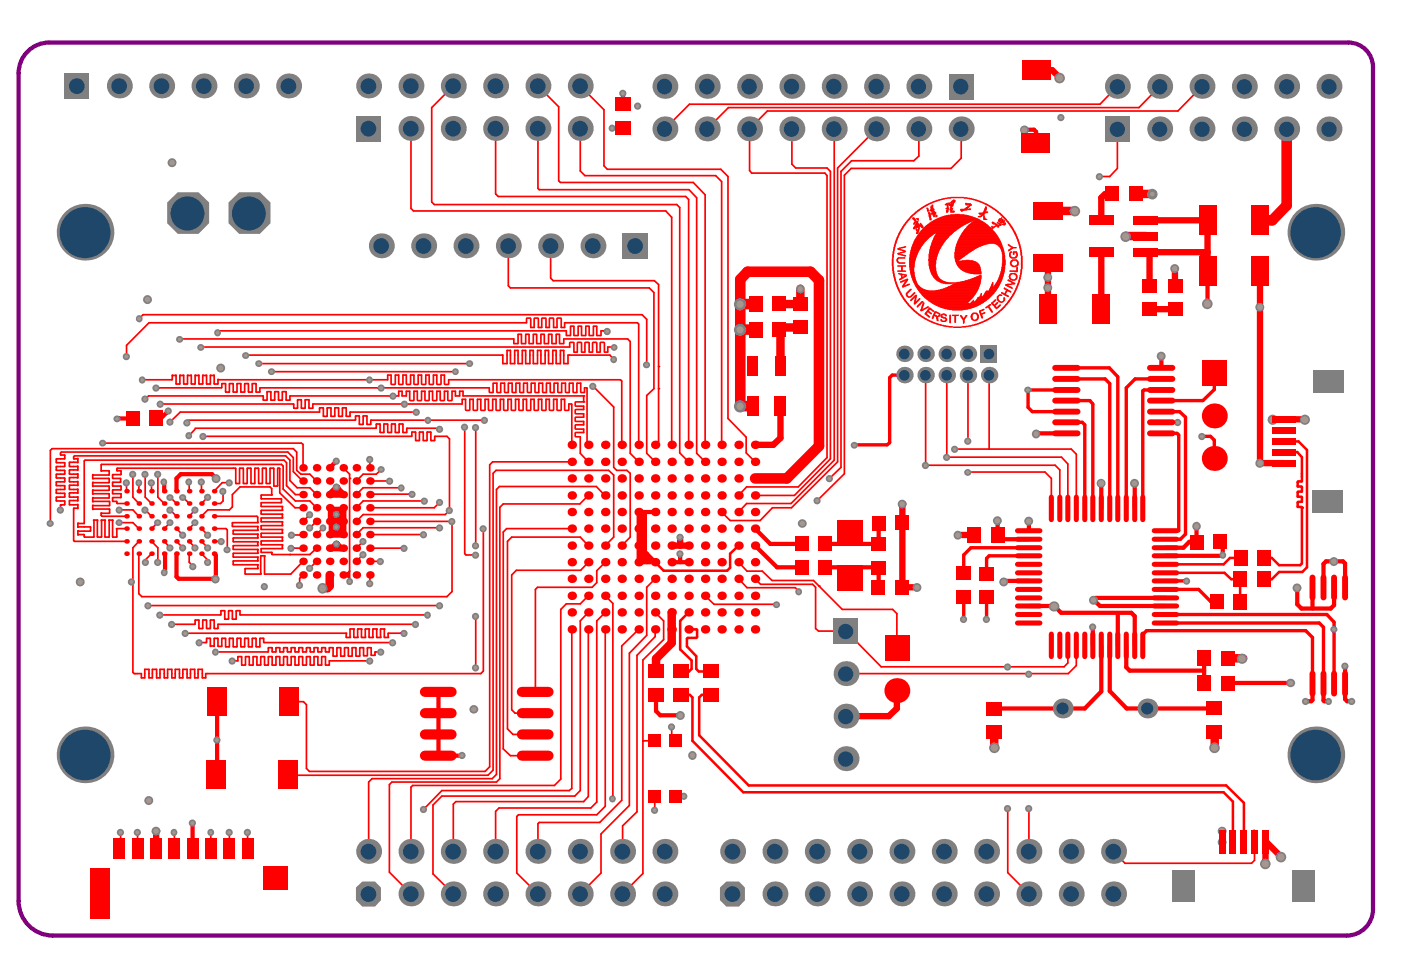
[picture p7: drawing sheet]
<svg xmlns="http://www.w3.org/2000/svg" width="289mm" height="202mm" viewBox="0 0 289 202" stroke-linecap="round" stroke-linejoin="round" font-family="sans-serif">
<path d="M5.7 10.6a6.3 6.3 0 0 1 4.4-1.8h268a5.1 5.1 0 0 1 5.1 5.1v173.6a5.4 5.4 0 0 1-5.5 5.5h-266.8a7.1 7.1 0 0 1-7.1-7.1v-170.8a6.3 6.3 0 0 1 1.9-4.5zM271.9 77.4h4.1v2.4h-4.1zM271.9 102.3h4.1v2.3h-4.1zM242.9 180.7h2.5v4.1h-2.5zM267.7 180.7h2.4v4.1h-2.4z" fill="none" stroke="#800080" stroke-width=".87"/>
<g fill="#a6968d">
<circle cx="54.5" cy="121" r=".39"/>
<circle cx="218.8" cy="24.3" r=".39"/>
<circle cx="61.8" cy="120.7" r=".39"/>
<circle cx="122.2" cy="79.7" r=".39"/>
<circle cx="131.5" cy="21.9" r=".39"/>
<circle cx="218.5" cy="16.1" r=".74"/>
<circle cx="60" cy="113.1" r=".39"/>
<circle cx="60.1" cy="110.4" r=".39"/>
<circle cx="34.7" cy="84.8" r=".39"/>
<circle cx="90.6" cy="125" r=".39"/>
<circle cx="88.1" cy="126.9" r=".37"/>
<circle cx="85.7" cy="128.8" r=".39"/>
<circle cx="83.3" cy="130.7" r=".39"/>
<circle cx="81" cy="132.6" r=".39"/>
<circle cx="78.5" cy="134.5" r=".39"/>
<circle cx="76.2" cy="136.4" r=".39"/>
<circle cx="247.8" cy="90" r=".39"/>
<circle cx="212.1" cy="139.1" r=".39"/>
<circle cx="207.8" cy="137.6" r=".39"/>
<circle cx="207.8" cy="166.8" r=".39"/>
<circle cx="212.1" cy="166.8" r=".39"/>
<circle cx="212" cy="80.4" r=".37"/>
<circle cx="199.6" cy="97.4" r=".39"/>
<circle cx="199.6" cy="91" r=".39"/>
<circle cx="196.9" cy="92.7" r=".39"/>
<circle cx="195.2" cy="94.3" r=".39"/>
<circle cx="128.4" cy="19.3" r=".39"/>
<circle cx="87.3" cy="167" r=".39"/>
<circle cx="126.3" cy="164.8" r=".37"/>
<circle cx="138.5" cy="95.3" r=".39"/>
<circle cx="226.7" cy="36.5" r=".39"/>
<circle cx="171" cy="98.7" r=".39"/>
<circle cx="164.7" cy="122.1" r=".37"/>
<circle cx="160.1" cy="124.7" r=".37"/>
<circle cx="152.3" cy="95.3" r=".39"/>
<circle cx="155.7" cy="105.7" r=".39"/>
<circle cx="148.8" cy="95.3" r=".39"/>
<circle cx="152.3" cy="98.7" r=".39"/>
<circle cx="117.9" cy="116" r=".39"/>
<circle cx="117.9" cy="122.9" r=".39"/>
<circle cx="117.9" cy="119.4" r=".39"/>
<circle cx="121.3" cy="119.4" r=".37"/>
<circle cx="117.9" cy="112.6" r=".39"/>
<circle cx="117.9" cy="105.7" r=".39"/>
<circle cx="121.3" cy="105.7" r=".37"/>
<circle cx="90.6" cy="103.6" r=".39"/>
<circle cx="93.2" cy="107.6" r=".39"/>
<circle cx="87.3" cy="110.3" r=".39"/>
<circle cx="90.6" cy="108.9" r=".39"/>
<circle cx="82.7" cy="100.7" r=".37"/>
<circle cx="80.3" cy="99.3" r=".39"/>
<circle cx="85" cy="102" r=".39"/>
<circle cx="87.5" cy="103.4" r=".39"/>
<circle cx="78.6" cy="96.8" r=".37"/>
<circle cx="41.9" cy="90" r=".39"/>
<circle cx="38.9" cy="89.9" r=".37"/>
<circle cx="35" cy="87.1" r=".39"/>
<circle cx="26.1" cy="73.6" r=".39"/>
<circle cx="24.6" cy="107.8" r=".37"/>
<circle cx="24.6" cy="105.2" r=".39"/>
<circle cx="28.6" cy="99.6" r=".37"/>
<circle cx="33.8" cy="99.4" r=".37"/>
<circle cx="133.3" cy="75.3" r=".37"/>
<circle cx="131.7" cy="119.4" r=".39"/>
<circle cx="128.2" cy="119.4" r=".39"/>
<circle cx="128.2" cy="116" r=".39"/>
<circle cx="124.8" cy="119.4" r=".39"/>
<circle cx="128.2" cy="122.9" r=".39"/>
<circle cx="131.7" cy="122.9" r=".39"/>
<circle cx="135.1" cy="122.9" r=".39"/>
<circle cx="145.4" cy="116" r=".39"/>
<circle cx="145.4" cy="112.6" r=".39"/>
<circle cx="145.4" cy="119.4" r=".39"/>
<circle cx="142" cy="119.4" r=".39"/>
<circle cx="138.5" cy="119.4" r=".39"/>
<circle cx="138.5" cy="122.9" r=".39"/>
<circle cx="148.8" cy="122.9" r=".39"/>
<circle cx="148.8" cy="119.4" r=".39"/>
<circle cx="148.8" cy="116" r=".39"/>
<circle cx="148.8" cy="112.6" r=".39"/>
<circle cx="142" cy="102.2" r=".39"/>
<circle cx="145.4" cy="109.1" r=".39"/>
<circle cx="145.4" cy="105.7" r=".39"/>
<circle cx="145.4" cy="102.2" r=".39"/>
<circle cx="148.8" cy="109.1" r=".39"/>
<circle cx="148.8" cy="102.2" r=".39"/>
<circle cx="148.8" cy="98.7" r=".39"/>
<circle cx="145.4" cy="98.7" r=".39"/>
<circle cx="128.2" cy="109.1" r=".39"/>
<circle cx="124.8" cy="109.1" r=".39"/>
<circle cx="124.8" cy="105.7" r=".39"/>
<circle cx="135.1" cy="98.7" r=".39"/>
<circle cx="131.7" cy="98.7" r=".39"/>
<circle cx="128.2" cy="98.7" r=".39"/>
<circle cx="128.2" cy="105.7" r=".39"/>
<circle cx="131.7" cy="102.2" r=".39"/>
<circle cx="128.2" cy="102.2" r=".39"/>
<circle cx="221.7" cy="43.6" r=".74"/>
<circle cx="237.6" cy="40" r=".48"/>
<circle cx="232.1" cy="48.8" r=".74"/>
<circle cx="269.1" cy="86.6" r=".73"/>
<circle cx="69.3" cy="95.1" r=".39"/>
<circle cx="198.7" cy="127.8" r=".39"/>
<circle cx="203.4" cy="127.8" r=".39"/>
<circle cx="74.8" cy="114.4" r=".39"/>
<circle cx="74.8" cy="111.7" r=".39"/>
<circle cx="63.8" cy="108.9" r=".39"/>
<circle cx="42.8" cy="110.4" r=".39"/>
<circle cx="37.7" cy="110.4" r=".39"/>
<circle cx="29.9" cy="105.2" r=".39"/>
<circle cx="37.7" cy="102.6" r=".37"/>
<circle cx="35.1" cy="102.6" r=".37"/>
<circle cx="31.2" cy="99.6" r=".39"/>
<circle cx="32.5" cy="107.8" r=".37"/>
<circle cx="35.1" cy="107.8" r=".37"/>
<circle cx="35" cy="105.2" r=".39"/>
<circle cx="42.8" cy="116" r=".39"/>
<circle cx="40.2" cy="113" r=".39"/>
<circle cx="37.7" cy="113" r=".39"/>
<circle cx="35" cy="113" r=".39"/>
<circle cx="32.5" cy="116" r=".39"/>
<circle cx="72.1" cy="120" r=".37"/>
<circle cx="41.5" cy="99.4" r=".39"/>
<circle cx="38.9" cy="99.4" r=".37"/>
<circle cx="244.7" cy="119.9" r=".39"/>
<circle cx="227.1" cy="99.7" r=".66"/>
<circle cx="212.1" cy="107.5" r=".57"/>
<circle cx="217.4" cy="125.1" r=".73"/>
<circle cx="252.1" cy="114.5" r=".37"/>
<circle cx="256.2" cy="135.9" r=".73"/>
<circle cx="205.1" cy="154.3" r=".74"/>
<circle cx="250.5" cy="154.3" r=".74"/>
<circle cx="260.9" cy="178.2" r=".74"/>
<circle cx="30" cy="116" r=".39"/>
<circle cx="76.2" cy="120.4" r=".39"/>
<circle cx="78.4" cy="115.8" r=".39"/>
<circle cx="83.3" cy="113.1" r=".39"/>
<circle cx="76.2" cy="94.8" r=".39"/>
<circle cx="90.6" cy="88.6" r=".39"/>
<circle cx="38.5" cy="87.2" r=".39"/>
<circle cx="39.8" cy="116.9" r=".39"/>
<circle cx="26.1" cy="99.6" r=".39"/>
<circle cx="27.1" cy="120" r=".39"/>
<circle cx="42.8" cy="113" r=".39"/>
<circle cx="264.2" cy="176.8" r=".74"/>
<circle cx="121.3" cy="109.1" r=".37"/>
<circle cx="117.9" cy="126.4" r=".39"/>
<circle cx="128.2" cy="126.4" r=".39"/>
<circle cx="128.2" cy="129.8" r=".37"/>
<circle cx="131.7" cy="126.4" r=".39"/>
<circle cx="35.9" cy="171.7" r=".37"/>
<circle cx="28.3" cy="171.7" r=".39"/>
<circle cx="43.4" cy="171.7" r=".37"/>
<circle cx="47.3" cy="171.7" r=".39"/>
<circle cx="51" cy="171.7" r=".39"/>
<circle cx="24.8" cy="171.7" r=".39"/>
<circle cx="138.5" cy="98.7" r=".39"/>
<circle cx="142" cy="98.7" r=".39"/>
<circle cx="152.3" cy="91.8" r=".37"/>
<circle cx="168.5" cy="103.3" r=".39"/>
<circle cx="155.7" cy="126.4" r=".39"/>
<circle cx="145.4" cy="129.8" r=".37"/>
<circle cx="145.4" cy="126.4" r=".39"/>
<circle cx="148.8" cy="126.4" r=".39"/>
<circle cx="152.3" cy="126.4" r=".39"/>
<circle cx="148.8" cy="129.8" r=".37"/>
<circle cx="152.3" cy="129.8" r=".37"/>
<circle cx="155.7" cy="129.8" r=".37"/>
<circle cx="155.7" cy="122.9" r=".39"/>
<circle cx="152.3" cy="122.9" r=".39"/>
<circle cx="135.1" cy="102.2" r=".39"/>
<circle cx="124.8" cy="91.8" r=".37"/>
<circle cx="124.8" cy="95.3" r=".39"/>
<circle cx="138.5" cy="102.2" r=".39"/>
<circle cx="128.2" cy="95.3" r=".39"/>
<circle cx="176.2" cy="91.8" r=".37"/>
<circle cx="138.5" cy="150" r=".39"/>
<circle cx="135" cy="167.1" r=".39"/>
<circle cx="141" cy="164.3" r=".39"/>
<circle cx="140.2" cy="114.3" r=".39"/>
<circle cx="140.2" cy="110.8" r=".39"/>
<circle cx="152.3" cy="109.1" r=".39"/>
<circle cx="211.2" cy="26.8" r=".61"/>
<circle cx="262.5" cy="86.6" r=".7"/>
<circle cx="252" cy="173.7" r=".61"/>
<circle cx="252" cy="171.4" r=".61"/>
<circle cx="259.8" cy="95.5" r=".61"/>
<circle cx="216.1" cy="57.2" r=".61"/>
<circle cx="216.1" cy="59.4" r=".61"/>
<circle cx="216.1" cy="54.5" r=".61"/>
<circle cx="27.4" cy="97.9" r=".39"/>
<circle cx="29.9" cy="97.9" r=".39"/>
<circle cx="92.7" cy="105.3" r=".39"/>
<circle cx="32.5" cy="97.9" r=".39"/>
<circle cx="259.8" cy="63.3" r=".61"/>
<circle cx="142" cy="105.7" r=".39"/>
<circle cx="138.5" cy="105.7" r=".39"/>
<circle cx="135.1" cy="112.6" r=".39"/>
<circle cx="131.7" cy="112.6" r=".39"/>
<circle cx="131.7" cy="105.7" r=".39"/>
<circle cx="131.7" cy="109.1" r=".39"/>
<circle cx="131.7" cy="116" r=".39"/>
<circle cx="135.1" cy="116" r=".39"/>
<circle cx="138.5" cy="109.1" r=".39"/>
<circle cx="135.1" cy="109.1" r=".39"/>
<circle cx="142" cy="109.1" r=".39"/>
<circle cx="142" cy="122.9" r=".39"/>
<circle cx="155.7" cy="98.7" r=".39"/>
<circle cx="126.2" cy="26.5" r=".37"/>
<circle cx="95.3" cy="155.8" r=".39"/>
<circle cx="33.8" cy="118.1" r=".37"/>
<circle cx="274" cy="144.7" r=".37"/>
<circle cx="278.7" cy="144.7" r=".39"/>
<circle cx="269.2" cy="144.7" r=".39"/>
<circle cx="275.1" cy="129.8" r=".37"/>
<circle cx="242.9" cy="87.1" r=".39"/>
<circle cx="39.7" cy="169.8" r=".39"/>
<circle cx="16.5" cy="120" r=".57"/>
<circle cx="69.3" cy="100.5" r=".39"/>
<circle cx="69.3" cy="112.2" r=".39"/>
<circle cx="69.3" cy="108.7" r=".39"/>
<circle cx="69.3" cy="106.1" r=".39"/>
<circle cx="250.4" cy="85.8" r=".39"/>
<circle cx="225.3" cy="129.3" r=".39"/>
<circle cx="225.5" cy="123.8" r=".57"/>
<circle cx="267.5" cy="121.3" r=".57"/>
<circle cx="249" cy="62.7" r=".74"/>
<circle cx="266.2" cy="140.9" r=".55"/>
<circle cx="277.3" cy="137.4" r=".39"/>
<circle cx="152.6" cy="83.8" r=".74"/>
<circle cx="152.6" cy="68" r=".74"/>
<circle cx="152.6" cy="62.8" r=".74"/>
<circle cx="165.5" cy="108" r=".55"/>
<circle cx="142.8" cy="155.8" r=".55"/>
<circle cx="97.7" cy="146.3" r=".55"/>
<circle cx="30.7" cy="165.1" r=".57"/>
<circle cx="44.7" cy="152.7" r=".39"/>
<circle cx="24.2" cy="86.4" r=".37"/>
<circle cx="140.3" cy="147.6" r=".57"/>
<circle cx="275.1" cy="115.8" r=".57"/>
<circle cx="165" cy="59.6" r=".55"/>
<circle cx="213.7" cy="89.5" r=".55"/>
<circle cx="32.2" cy="171.4" r=".57"/>
<circle cx="197.5" cy="110.4" r=".55"/>
<circle cx="205.7" cy="107.4" r=".57"/>
<circle cx="234" cy="99.7" r=".57"/>
<circle cx="207" cy="120" r=".57"/>
<circle cx="246.7" cy="108.6" r=".55"/>
<circle cx="239.5" cy="73.5" r=".57"/>
<circle cx="242.3" cy="55.4" r=".57"/>
<circle cx="189.1" cy="121.2" r=".57"/>
<circle cx="35.5" cy="33.6" r=".57"/>
<circle cx="30.4" cy="61.8" r=".57"/>
<circle cx="28.7" cy="65.7" r=".39"/>
<circle cx="76.2" cy="78.4" r=".37"/>
<circle cx="96.9" cy="75" r=".37"/>
<circle cx="93.9" cy="76.7" r=".35"/>
<circle cx="37.1" cy="70" r=".37"/>
<circle cx="44.8" cy="68.6" r=".37"/>
<circle cx="41.4" cy="71.7" r=".37"/>
<circle cx="125.2" cy="68.4" r=".39"/>
<circle cx="126.7" cy="71.7" r=".35"/>
<circle cx="126.5" cy="74.2" r=".37"/>
<circle cx="45.5" cy="75.9" r=".57"/>
<circle cx="50.7" cy="73.3" r=".37"/>
<circle cx="53.4" cy="75" r=".37"/>
<circle cx="56" cy="76.7" r=".37"/>
<circle cx="78.6" cy="80" r=".39"/>
<circle cx="81" cy="81.7" r=".39"/>
<circle cx="32.2" cy="80" r=".39"/>
<circle cx="29.3" cy="78.4" r=".37"/>
<circle cx="83.4" cy="83.4" r=".39"/>
<circle cx="85.8" cy="85" r=".39"/>
<circle cx="88.2" cy="86.7" r=".37"/>
<circle cx="33" cy="83.4" r=".39"/>
<circle cx="29.9" cy="82.3" r=".39"/>
<circle cx="30.5" cy="125" r=".39"/>
<circle cx="32.9" cy="126.9" r=".39"/>
<circle cx="35.4" cy="128.8" r=".39"/>
<circle cx="38.2" cy="130.7" r=".39"/>
<circle cx="41.1" cy="132.6" r=".39"/>
<circle cx="44.4" cy="134.5" r=".37"/>
<circle cx="47.9" cy="136.4" r=".39"/>
<circle cx="66.5" cy="121.4" r=".72"/>
<circle cx="66.6" cy="108.9" r=".37"/>
<circle cx="40.2" cy="105.2" r=".39"/>
<circle cx="40.2" cy="107.8" r=".37"/>
<circle cx="63.8" cy="106.2" r=".39"/>
<circle cx="44.4" cy="119.5" r=".53"/>
<circle cx="46.8" cy="113.4" r=".37"/>
<circle cx="45.6" cy="111.7" r=".39"/>
<circle cx="63.8" cy="117.2" r=".39"/>
<circle cx="21.2" cy="91.4" r=".37"/>
<circle cx="46" cy="101.4" r=".39"/>
<circle cx="44.6" cy="98.7" r=".57"/>
<circle cx="42.8" cy="102.6" r=".39"/>
<circle cx="47.3" cy="99.6" r=".39"/>
<circle cx="12.4" cy="105.2" r=".39"/>
<circle cx="10.4" cy="108" r=".37"/>
<circle cx="98.1" cy="127.1" r=".39"/>
<circle cx="99.6" cy="109.1" r=".39"/>
<circle cx="99.9" cy="86.7" r=".39"/>
<circle cx="95.8" cy="88.1" r=".39"/>
<circle cx="117.9" cy="102.2" r=".39"/>
<circle cx="98.1" cy="137.8" r=".39"/>
<circle cx="98.1" cy="114.5" r=".39"/>
<circle cx="98.1" cy="112.6" r=".39"/>
<circle cx="98.1" cy="88.2" r=".39"/>
<circle cx="186" cy="104" r=".57"/>
<circle cx="190.8" cy="96" r=".39"/>
</g>
<path d="M12.5 104.2v1M15.2 111.5l.2 .2M16.1 108v.7M16.1 109.6v.7M16.1 108.7h1.3M16.1 109.6h1.3M16.1 110.3h1.2M17.4 107.9l-1.3 .1M17.4 110.3l.1 .5" fill="none" stroke="#f00" stroke-width=".35"/>
<circle cx="12.5" cy="104.2" r=".17" fill="#f00"/>
<g fill="none" stroke="#f00" stroke-width=".35">
<path d="M11.6 94.7v.7M11.6 96.3v.6M11.6 97.9v.6M11.6 99.5v.6M11.7 99.4h1.6M11.7 97.8h1.6M11.7 97h1.6M11.7 96.2h1.6M11.7 95.4h1.6M11.7 94.6h1.6M12.6 93.9h.7M12.7 93.2l-.2 .2v.4"/>
<path d="M13.4 93.9v.7M13.4 95.5v.6M13.4 97.1v.6M14.3 95.4v.7M14.3 97v.7M14.4 99.4h1.6M14.4 97.8h1.6M14.4 96.2h1.6M14.4 96.9h1.6M14.4 95.4h1.6M15.3 94.6h.7M15.4 94l-.2 .2v.4"/>
<path d="M16.1 94.6v.8M16.1 96.2v.7M16.1 97.8v.7M16.1 99.4v.7M17.5 94.9l-.1 .2M19.1 99.6v.7M19.2 99.6h3.2M19.2 98h3.2M20.9 95.8v1.3M20.9 97.1h1.5M22.5 97.2v.7M23.2 99.6v.6"/>
<path d="M24.2 96.6l-.1 .4M11.6 101.1v.6M11.6 102.6v.6M11.7 103.3h1.6M11.7 102.5h1.6M11.7 101.8h1.6M11.7 101h1.6M11.7 100.2h1.6M12.6 104.1h.7M13.4 100.3v.6M13.4 101.8v.7M13.4 103.4v.6"/>
<path d="M14.3 100.2v.7M14.3 101.8v.7M14.3 103.3v.7M14.4 104.1h1.6M14.4 102.5h1.6M14.4 101h1.6M14.4 103.2h1.6M14.4 101.7h1.6M14.4 100.1h1.6M15.2 104.9v.3M15.3 104.8h.7M16.1 101v.7"/>
<path d="M16.1 102.5v.7M16.1 104.1v.7M18.7 108.8v.7M19.1 101.1v.7M19.1 102.7v.7M19.1 104.3v.7M19.2 105h3.3M19.2 104.3h3.3M19.2 103.4h3.3M19.2 102.7h3.2M19.2 101.8h3.2M19.2 101.1h3.2"/>
<path d="M19.2 100.3h3.2M19.4 107.4v3.3M19.4 107.3h.7M20.1 107.4v3.3M20.2 110.8h.7M20.9 105.9v.4l.1 .2M20.9 107.3h.7M20.9 107.4v3.3M21.6 107.4v3.3M21.7 110.8h.7M22.5 107.3h.7M22.5 100.4v.7"/>
<path d="M22.5 101.9v.7M22.5 107.4v3.3M22.6 103.5v.7M23.2 101.1v.7M23.2 102.7v.6M23.2 107.4v3.3M23.3 110.8h.7M23.3 103.4h.7M24.1 103.5l.1 .4M24.1 109.1v1.6"/>
</g>
<circle cx="21.2" cy="91.4" r=".17" fill="#f00"/>
<path d="M31.2 114.2l-1.2 1.2v.6M28.6 122.5l.6 .6M31.4 138.1v1.7h-.7v-1.7h-.8v1.7h-.7v-.9h-1.5l-.3-.2M28.4 171.7v3.3" fill="none" stroke="#f00" stroke-width=".35"/>
<g fill="#f00">
<circle cx="31.2" cy="106.5" r=".17"/>
<circle cx="31.2" cy="109" r=".17"/>
</g>
<path d="M27.4 107.8l1.2 1.2" fill="none" stroke="#f00" stroke-width=".35"/>
<circle cx="31.2" cy="109" r=".17" fill="#f00"/>
<path d="M25 100.4v.6M25 101.9v.6M27.4 102.5l1.2 1.4" fill="none" stroke="#f00" stroke-width=".35"/>
<circle cx="31.2" cy="99.4" r=".17" fill="#f00"/>
<path d="M29.9 102.5l1.3 1.4" fill="none" stroke="#f00" stroke-width=".35"/>
<circle cx="31.2" cy="103.9" r=".17" fill="#f00"/>
<path d="M26.1 71.2v2.2M29.5 64.9l-.8 .8M25 97.2v.6M26.1 99.6v1.7M28.6 99.6v1.7M30.6 81.7l-.7 .6M31.2 99.4v1.9M32.6 113v3M32.3 138.1v1.7h.7v-1.7h.9v1.7h.7v-1.7h.8v1.7h.7v-1.7h.9v1.7h.7v-1.7h.9v1.7M36 171.7v3.3" fill="none" stroke="#f00" stroke-width=".35"/>
<path d="M33.9 114.2l.1 .3v3.4l-.1 .2M36.4 114.2v4.7" fill="none" stroke="#f00" stroke-width=".87"/>
<g fill="#f00">
<circle cx="37.7" cy="113" r=".17"/>
<circle cx="33.9" cy="111.7" r=".17"/>
<circle cx="33.9" cy="109" r=".17"/>
</g>
<path d="M36.4 109l1.3 1.3" fill="none" stroke="#f00" stroke-width=".35"/>
<g fill="#f00">
<circle cx="36.4" cy="109" r=".17"/>
<circle cx="33.9" cy="109" r=".17"/>
</g>
<path d="M35.1 107.8l-1.2 1.2" fill="none" stroke="#f00" stroke-width=".35"/>
<path d="M33.9 99.4v1.9" fill="none" stroke="#f00" stroke-width=".87"/>
<circle cx="33.9" cy="103.9" r=".17" fill="#f00"/>
<g fill="none" stroke="#f00" stroke-width=".35">
<path d="M35.6 77.5h.6M36.4 79.2h.6M37.2 77.5h.6M38 79.2h.6M37.2 85l-2.1 2M32.6 102.5l1.3 1.4M35.1 102.5l1.3 1.4M39 114.2v1.8l.8 .8M42.9 115.5v.5M40.2 128v.7M40.3 127.9h.6M41 128v1.6"/>
<path d="M41.1 132.5h1.4M41.1 129.6h.6M41.8 128v1.6M41.9 127.9h.6M42.6 128v1.6M42.6 131.8v.7M42.7 131.7h.6M42.7 129.6h.6M42.9 138.9h-.5v.9h-.7v-1.7h-.9v1.7h-.6v-1.7h-.9v1.7M43.4 128v1.6M43.4 131.8v1.4M43.5 133.2h.6"/>
<path d="M43.5 127.9h.6M44.2 128v1.6M44.2 131.8v1.4M44.3 131.7h.6M44.3 129.6h.6M45 128.8v.8M45 131.8v1.4M43.5 171.7v3.4"/>
</g>
<path d="M44.2 114.2l.3 .4M39.7 169.7v5.4" fill="none" stroke="#f00" stroke-width=".87"/>
<circle cx="42.9" cy="115.5" r=".17" fill="#f00"/>
<path d="M40.2 107.8l-1.2 1.2M41.5 114.2l1.4 1.3" fill="none" stroke="#f00" stroke-width=".35"/>
<g fill="#f00">
<circle cx="39" cy="109" r=".17"/>
<circle cx="39" cy="106.5" r=".17"/>
<circle cx="39" cy="111.7" r=".17"/>
</g>
<path d="M41.5 109l1.4 1.3M42.9 102.5l-1.4 1.4M44.2 103.9h1.3" fill="none" stroke="#f00" stroke-width=".35"/>
<circle cx="39" cy="103.9" r=".17" fill="#f00"/>
<g fill="none" stroke="#f00" stroke-width=".35">
<path d="M39.5 79.2h.7M40.3 77.5h.6M41.1 79.2h.6M41.9 77.5h.6M42.7 79.2h.6M43.5 77.5h.6M44.3 79.2h.6M45 78.3v.8M45.2 68.2l-.3 .4M46.5 79.2v1.6M47.3 79.2v1.6M47.4 79.1h.6"/>
<path d="M48.1 79.2v1.6M48.9 79.2v1.6M49 79.1h.6M49.7 79.2v1.6M50.5 79.2v1.6M50.5 79.1h.6M51.2 79.2v1.6M52 79.2v1.6M39 99.4v1.9M40.2 88.5l-1.2 1.3M41.5 99.4v1.9M46.6 80.9h.6"/>
<path d="M48.1 96.6h.4M48.2 80.9h.6M48.7 99.7h.6M49.5 96.6h.6M49.8 80.9h.6M50.3 99.7h.6M51.1 96.6h.6M51.3 80.9h.6M51.8 99.7h.7M52.9 80.9h.6M53.4 99.7h.6M53.6 80.1v.7"/>
<path d="M54.2 96.6h.6M54.3 81.8v.7M54.4 82.5h.6M55 99.7h.6M55.1 80.9v1.6M55.2 80.8h.6M55.8 96.6h.6M55.9 80.9v1.6M55.9 82.5h.7M56.6 80.9v1.6M56.7 80.8h.6M57.3 96.6l.4 .1"/>
<path d="M57.4 80.9v1.6M57.5 82.5h.6M58 95.8l.4 .3M58.2 80.9v1.6M58.3 80.8h.6M58.6 94.9l.5 .5M59 80.9v1.6M46 101.3v2M46.6 109l.3 .3M47.9 107.9v.6M48.1 109.5v.6M48.1 111.1v.6"/>
<path d="M48.1 114.2v.6M48.1 115.8v.6M49.5 100.4l-1.6 1.6v2.6l-.6 .6M50.5 117.4l.1 1M53 106.5l.2 .2v1M53.2 108.7v.6M53.2 110.3v.6M53.2 111.8v.7M53.2 113.4v.6M53.2 115v.6M53.2 116.6v.6M53.8 114.7v3.6"/>
<path d="M53.9 114.6h.7M53.9 102.2v.6M53.9 103.8v.6M53.9 106.9v.6M53.9 108.5v.6M53.9 110.1v.6M53.9 111.7v.6M53.9 113.2v.7M53.9 113.2h4.3M53.9 113.9h2.1M53.9 106.1h4.3M53.9 106.8h4.3"/>
<path d="M53.9 107.6h4.3M53.9 108.4h4.3M53.9 109.2h4.3M53.9 110h4.3M53.9 110.8h4.3M53.9 111.6h4.3M53.9 112.4h4.3M53.9 102.1h2.1M53.9 102.9h4.1M53.9 103.7h4.1M53.9 104.5h4.3M53.9 105.3h4.3"/>
<path d="M54.6 114.7v3.7M55.7 100.4l.3 .4v1.2M56 114l.1 .4M56.6 100.3h.6M58 103v.6M58.2 104.6v.6M58.2 106.1v.7M58.2 107.7v.6M58.2 109.3v.6M58.2 110.9v.6M62.5 115.8l-2.5 2.6M65.3 113.1l-1.4 1.3"/>
<path d="M46.4 127.7h.6M46.5 131.8v1.5M46.6 133.4h.6M47.2 126h.6M47.3 131.8v1.5M47.4 131.7h.6M48 127.7h.6M48.1 131.8v1.5M48.2 133.4h.6M48.8 126h.6M48.9 131.8v1.5M49 131.7h.6"/>
<path d="M49.1 135.5v.8h-1.2M49.1 135.4h.7M49.7 131.8v1.5M49.8 133.4h.6M49.8 135.5v1.6M49.9 137.2h.6M50.5 131.8v1.5M50.5 131.7h.6M50.6 135.5v1.6M50.7 135.4h.6M51.2 131.8v1.5M51.3 133.4h.6"/>
<path d="M51.4 135.5v1.6M51.5 137.2h.6M52 131.8v1.5M52.2 135.5v1.6M53 135.5v1.6M53.1 137.2h.6M53.6 131.8v1.5M53.7 131.7h.6M53.8 135.5v1.6M53.9 135.4h.6M54.4 131.8v.7M54.6 135.5v1.6"/>
<path d="M54.6 137.2h.7M55.3 135.5v1.6M55.4 135.4h.6M55.4 133.6h.6M56.1 135.5v1.6M56.2 137.2h.6M56.2 134.5h.6M56.9 135.5v1.6M57 135.4h.6M57 133.6h.6M57.7 135.5v1.6M57.8 137.2h.6"/>
<path d="M57.8 134.5h.6M58.5 135.5v1.6M58.6 135.4h.6M58.6 133.6h.6M59.3 135.5v1.6M60.1 135.5v1.6M60.1 135.4h.7M60.1 133.6h.7M60.8 135.5v1.6M60.9 137.2h.6M60.9 134.5h.6M61.6 135.5v1.6"/>
<path d="M61.7 135.4h.6M61.7 133.6h.6M62.4 135.5v1.6M62.5 137.2h.6M62.5 134.5h.6M63.2 135.5v1.6M63.3 135.4h.6M63.3 133.6h.6M64 135.5v1.6M64.1 137.2h.6M64.1 134.5h.6M64.8 135.5v1.6"/>
<path d="M64.9 135.4h.6M64.9 133.6h.6M65.6 135.5v1.6M65.6 137.2h.6M65.6 134.5h.6M66.3 135.5v1.6M62.6 144.7l.6 .6M63.2 158.5l.6 .6M47.3 171.7v3.4M51.1 171.7v3.4"/>
</g>
<circle cx="65.3" cy="113.1" r=".17" fill="#f00"/>
<path d="M65.3 115.8l-1.4 1.4" fill="none" stroke="#f00" stroke-width=".35"/>
<g fill="#f00">
<circle cx="65.3" cy="115.8" r=".17"/>
<circle cx="62.5" cy="118.6" r=".17"/>
</g>
<path d="M60.1 113.1h2.4M60.1 110.3h2.3M62.5 118.6l-.7 .7M63.9 106.1l-1.4 1.4" fill="none" stroke="#f00" stroke-width=".35"/>
<g fill="#f00">
<circle cx="62.5" cy="107.5" r=".17"/>
<circle cx="65.3" cy="110.3" r=".17"/>
</g>
<g fill="none" stroke="#f00" stroke-width=".35">
<path d="M60.5 92.5l.7 .7v3.8l.9 .8h1.8M60.5 94.4v2.9M60.6 83.4v.7M60.7 84.2h.6M61.4 82.5v1.6M61.4 82.5h.7M62.1 82.5v1.6M62.2 84.2h.6M62.4 99.2h.1M62.9 82.5v1.6M63 82.5h.6M63.7 82.5v1.6"/>
<path d="M63.8 84.2h.6M64.5 83.4v.7M60.8 104.7h1.7M60.9 102h1.6M60.9 103.3h3l1.4 1.4M61.3 100.6h2.6l1.4 1.4M62.5 110.3h-.1M65.3 107.5l-1.4 1.4M70.8 118.6h1.2M71.7 118.2l-.3 .4 .7 .7M71.7 118.2l.3 .4M72 118.6l-.3 .3"/>
<path d="M72 117.9v1.3M72 117.9l-.3 .3M72.1 117.8l-.1 .1M67.1 135.5v1.6M67.2 134.5h.6M67.2 137.2h.6M67.9 136.3v.8M68 133.6h.6M68.8 135.3h.6M69.6 133.6h.6M70.4 135.3h.6M71.1 133.6h.6"/>
<path d="M71.4 130.7v.7M71.5 131.5h.7M71.9 135.3h.6M72.2 129.8v1.6M72.3 129.7h.7M72.7 133.6h.6M73 129.8v1.6"/>
</g>
<path d="M68 120.9l-.4 .4" fill="none" stroke="#f00" stroke-width="1.7"/>
<g fill="#f00">
<circle cx="70.8" cy="107.5" r=".44"/>
<circle cx="70.8" cy="110.3" r=".44"/>
</g>
<path d="M68.3 107.3l.2 .2h2.3M68.4 107.9v1.9l1-.9M70.8 107.5v2.8l-1.4-1.4M70.8 107.5l-1.4 1.4" fill="none" stroke="#f00" stroke-width="1.3"/>
<path d="M68.3 107.3l-.3 .2 1.4 1.4M68.4 109.8l-.4 .5" fill="none" stroke="#f00" stroke-width=".87"/>
<circle cx="68.3" cy="107.3" r=".65" fill="#f00"/>
<path d="M68 110.3h2.8M69.4 100.6l1.4 1.4h-2.8z" fill="none" stroke="#f00" stroke-width="1.3"/>
<path d="M68 104.7l.4 .5M70.8 104.7l-.4 .5" fill="none" stroke="#f00" stroke-width=".87"/>
<circle cx="69.4" cy="100.6" r=".65" fill="#f00"/>
<path d="M69.4 100.4v1.5" fill="none" stroke="#f00" stroke-width="1.3"/>
<path d="M70.8 96.5l1.3 1.3" fill="none" stroke="#f00" stroke-width=".35"/>
<circle cx="70.8" cy="96.5" r=".17" fill="#f00"/>
<path d="M69.4 95.1l-1.4 1.4M90.4 142.7v4.4" fill="none" stroke="#f00" stroke-width=".87"/>
<g fill="none" stroke="#f00" stroke-width=".35">
<path d="M84.8 43l.5 .5M89 41.7l.6 .5M76.3 78.3h3.7M81.5 77.4h.7M82.3 79.3h.7M83.1 77.4h.7M83.9 79.3h.7M84.7 77.4h.7M85.5 79.3h.7M86.2 77.4h.7M88.6 79.3h.7M89.4 77.4h.7"/>
<path d="M90.2 79.3h.7M91 77.4h.6M91.7 79.3h.7M92.5 78.3v.9M67.6 84.1h.6M68.3 85.9h.7M69.1 84.1h.6M69.9 85.9h.6M70.7 84.1h.6M71.5 85.9h.6M72.2 85.1v.7M73.3 85.9v.7"/>
<path d="M74.1 85.9v1.6M74.2 87.5h.6M74.9 85.9v1.6M75 85.8h.6M75.7 85.9v1.6M75.8 87.5h.6M76.3 99.2h4.1M76.3 94.7v1.8M76.5 86.8v.7M77.6 87.5v.7M77.7 87.5h.6M78.4 87.5v1.6"/>
<path d="M78.5 89.2h.6M78.6 96.8l-1 1h-2.7M79.2 87.5v1.6M79.3 87.5h.6M80 87.5v1.6M81.1 81.7h1.1v-1h.7v1h.9v-1h.7v1.8M81.5 87.5v1.6M81.6 89.2h.6M82.3 87.5v1.6M82.4 87.5h.6M83.1 87.5v1.6M83.2 89.2h.6"/>
<path d="M83.9 88.4v.7M84.6 82.6h.7M84.9 89.2v.7M85 89.1h.6M85.4 82.5v-1.8h.7v1.8M85.7 89.2v1.6M85.8 90.9h.6M86.2 82.6h.6M86.5 89.2v1.6M86.6 89.1h.6M86.9 80.7v1.8M87.3 89.2v1.6"/>
<path d="M88.1 89.2v1.6M88.2 89.1h.6M88.5 82.5v-1.8h.7v1.8M88.9 89.2v1.6M88.9 90.9h.7M89.3 82.6h.7M89.6 90.1v.7M89.7 90h2.5l.5 .5M90.1 82.5v-1.8h.7v1.8M90.9 82.6h.7M91.6 82.5v-1.8h.7v1.8M92.4 82.6h.7"/>
<path d="M93.9 81.7v-1h-.7v1.8M76.3 115.8h2.2M76.4 101.9l-.1 .1M90.7 103.6l-1.1 1.1M95.8 114.2l.3 .3h2M73.8 129.7h.7M74.3 133.6h.6M74.5 129.8v1.6M74.6 131.5h.7M75.1 135.3h.6M75.3 129.8v1.6M75.4 129.7h.7"/>
<path d="M75.9 133.6h.6M76.1 129.8v1.6M76.2 131.5h.7M76.6 135.2h.6M76.9 129.8v1.6M77 129.7h.7M77.3 134.6v.5M77.4 134.5h1.2M77.7 129.8v1.6M77.8 131.5h.7M78.5 129.8v1.6M78.6 129.7h.7"/>
<path d="M79.3 129.8v1.6M79.3 131.5h.7M80 130.7v.7M93.2 122l-1 1.1M99.7 138.4l-.5 .5M101 158.2l-1 .9M76.7 160.6l-.7 .7M85.1 162l-.3 .4M91.1 164.2l-1.8 1.8M94 165.3l-.5 .6"/>
</g>
<circle cx="95.8" cy="88.1" r=".17" fill="#f00"/>
<g fill="none" stroke="#f00" stroke-width=".35">
<path d="M110.9 38.9l.3 .2M102.2 40l.5 .5M104.8 58.9l.5 .5M113.6 57.4l.5 .5M102.5 79v1.9M103.3 79v1.9M103.3 79h.7v1.9M104.8 79v1.9M104.9 79h.7v1.9M106.1 70.9h.7M106.4 79v1.9M106.5 79h.7v1.9"/>
<path d="M106.8 68.9h.7M107.6 70.9h.7M107.7 72.3v2.7h-.9v-2.7h-.7v2.7h-.8v-2.7h-.7v2.7h-.9l-.1-1.8M108 79v1.9M108.8 79v1.9M109.2 70.9h.7M109.3 75v-2.7h.7v2.7h.9v-2.7h.7v2.7h.8v-2.7h.7v2.7h.9v-2.7h.7v2.7M109.5 65.7v1.8h.7v-1.8M109.5 79v1.9M109.6 79h.7v1.9M110 68.9h.7M110.2 65.6h.7"/>
<path d="M110.8 70.9h.7M111 65.7v1.8h.7v-1.8M111.1 79v1.9M111.2 79h.7v1.9M111.6 68.9h.6M111.8 65.6h.7M112.3 70.9h.7M112.6 65.7v1.8h.7v-1.8M112.7 79v1.9M112.8 79h.7v1.9M113.1 68.9h.7M113.4 65.6h.7"/>
<path d="M113.9 70.9h.7M114.2 65.7v1.8h.7v-1.8M114.3 79v1.9M114.3 79h.7v1.9M95.5 80.7v1M96 82.4h-.7v.9M96.9 82.4h.7M98.5 82.4h.7M100 82.4h.7M100.9 80v.9M102.6 81h.7M103.2 82.4h.7"/>
<path d="M104.1 81h.7M104.7 82.4h.7M105.7 81h.7M106.3 82.4h.7M107.3 81h.7M108.8 81h.7M109.5 82.4h.7M110.4 81h.7M111 82.4h.7M112 81h.7M112.6 82.4h.7M113.6 81h.7"/>
<path d="M114.2 82.4h.7M118.6 86.1v.7M118.6 87.7v.7M118.6 89.3v.7M118.7 90.1h1M118.7 88.5h1.7v.7h-1.7M118.7 86.9h1.7v.7h-1.7M118.7 85.4h1.7v.7h-1.7M119.7 93.5l1.6 1.8M120.5 80v.9M103 100.4l-.6 .6M103.8 103.9l-.7 .7"/>
<path d="M104.5 109l-.7 .7M105.5 110.8l-.8 .9M106.5 117.6l-1 1M119.7 110.8l1.6 1.7M121.3 116l-1.5 1.6M121.3 102.2l-1.7 1.7M110.9 121.1l-.5 .5M121.3 122.9l-1.6 1.7h-2.9M104.7 150.3l1.1 1.2M105.5 146.4l.7 .7M102.9 166.7l-.7 .7M103.1 160.6l-.7 .7"/>
<path d="M106.9 168.1l-.3 .3M111.2 169.6l-.3 .3v5.7M117.9 162.6l-.5 .5M119.7 163.1l-1.2 1.1M121.3 164.3l-.9 1"/>
</g>
<circle cx="120.4" cy="81.7" r=".17" fill="#f00"/>
<g fill="none" stroke="#f00" stroke-width=".35">
<path d="M115.8 79v1.9M115.9 79h.7v1.9M117.4 79v1.9M117.5 79h.7v1.9M119 79v1.9M119.1 79h.7v1.9M116.7 81h.7M117.3 83.3l.6 .1M118.3 81h.7M118.6 83v.7M118.7 83.8h1.7M119.8 81h.7"/>
<path d="M120.4 81.7v1.2M120.5 80l.6 .1"/>
</g>
<circle cx="120.4" cy="82.9" r=".17" fill="#f00"/>
<g fill="none" stroke="#f00" stroke-width=".35">
<path d="M124.6 34.2l.7 .7M116.3 72.3v2.7h.8v-1.8h.4M116.4 66.6v.9M116.8 68.2v1M116.9 69.2h.7M117.7 67.4v1.8M117.7 67.3h.7M118.4 72.6h.7M118.4 67.4v1.8M118.4 69.2h.7M119.2 67.4v1.8M119.2 67.3h.7"/>
<path d="M119.9 72.6h.7M119.9 67.4v1.8M120 69.2h.7M120.8 67.3h.7M120.8 67.4v1.8M121.5 72.6h.7M121.5 67.4v1.8M121.6 69.2h.7M122.4 67.4v1.8M123.1 72.6h.7M123.1 67.4v1.8M123.2 69.2h.7"/>
<path d="M124.6 72.6h.7M125.3 68.3l-1.4-.1v1M125.8 73.2l.8 .9M126.7 71.6h-1.4v.9M128 78.3l.2 .3M118.7 82.9h1.7M125.5 97l1.1 1M126.6 96.4l.6 .6h2.1M123 100.4l1.8 1.8M124.8 116l-1.7 1.7M126.6 110.8l-1.8 1.7M124.8 122.9l1.6 1.6"/>
<path d="M124.8 166.3l-1.7 1.8M128.4 170.3v5.3"/>
</g>
<circle cx="126.3" cy="26.4" r=".17" fill="#f00"/>
<path d="M126.3 26.4h2.2" fill="none" stroke="#f00" stroke-width=".87"/>
<path d="M132.6 152.8h2.4M135 164.3v3" fill="none" stroke="#f00" stroke-width=".35"/>
<circle cx="132.6" cy="152.8" r=".17" fill="#f00"/>
<path d="M133.4 114.2v1.8M134.3 115.4h-.2l-1.5-1.5 .2-.2 2.3 2.3h-3.4M135.3 143.3v3.4" fill="none" stroke="#f00" stroke-width=".87"/>
<path d="M135.3 135.9v2.6" fill="none" stroke="#f00" stroke-width="1.7"/>
<path d="M130 93.5l1.7 1.8M133.4 93.5l1.7 1.8M134.9 80.2l-1.5 1.4M135.1 129.8v1.5" fill="none" stroke="#f00" stroke-width=".35"/>
<g fill="#f00">
<circle cx="135.8" cy="80.2" r=".17"/>
<circle cx="135.8" cy="75.6" r=".17"/>
</g>
<g fill="none" stroke="#f00" stroke-width=".35">
<path d="M147.6 36.2l1.2 1.3M150.2 22.2l-4.3 4.4M163.3 33.9l.8 .8M133.9 59.4l1 1M134.9 57.9l.9 .8M137.3 43.5l1.2 1.3M141.4 40.5l.6 .6M131.5 66.6l.2 .2M132.4 64.9l1 1M140.2 93.4l1.8 1.9M143.7 93.5l1.7 1.8M153.9 93.4l1.8 1.9"/>
<path d="M152.3 116l1.8 1.8h3.1M154 100.4l-1.7 1.8M159.3 104.7h3.9M136.9 128.1v3.8M145.4 122.9l1.9 1.7M168.2 129.6l.6 .6M138.5 149.9v2.1M139.4 164.2h1.7"/>
</g>
<path d="M141.8 131.6l-.1 .2v1.5M142.6 136.2v1.8l-.5 .5h-1.7M143.8 129.9v1.5M144.1 138.5h2.5M140.4 143.3h1.9l.5 .6M146.6 143.3h-1.9l-.5 .6" fill="none" stroke="#f00" stroke-width=".52"/>
<path d="M138.5 129.8v2.8" fill="none" stroke="#f00" stroke-width="1.7"/>
<path d="M138.5 116h3.5M140.3 114.2v1.8" fill="none" stroke="#f00" stroke-width=".87"/>
<path d="M152.7 68h3.2" fill="none" stroke="#f00" stroke-width="2.2"/>
<circle cx="168.9" cy="120.9" r=".17" fill="#f00"/>
<path d="M167.6 120.5l.6 .6M175.1 138.9l-.6 .7" fill="none" stroke="#f00" stroke-width=".35"/>
<path d="M181.2 107.9v4.3" fill="none" stroke="#f00" stroke-width=".87"/>
<g fill="none" stroke="#f00" stroke-width=".21">
<path d="M184 54.8h.2M184 54.7h.2M184 54.6h.2M184 54.5h.2M184 54.4h.2M184 54.3h.2M184 54.2h.2M184 54.1h.2M184 54h.2M184 53.9h.2M184 53.8h.2M184 53.7h.2"/>
<path d="M184 53.6h.2M184 53.5h.2M184 53.4h.2M184.1 55.8h.2M184.1 55.7h.2M184.1 55.6h.2M184.1 55.5h.2M184.1 55.4h.2M184.1 55.3h.2M184.1 55.2h.2M184.1 55.1h.2M184.1 55h.1"/>
<path d="M184.1 54.9h.1M184.1 53.3h.1M184.1 53.2h.1M184.1 53.1h.2M184.1 53h.2M184.1 52.9h.2M184.1 52.8h.2M184.1 52.7h.2M184.1 52.6h.2M184.1 52.5h.2M184.2 56.4h.1M184.2 56.3h.1"/>
<path d="M184.2 56.2h.1M184.2 56.1h.1M184.2 56h.1M184.2 55.9h.1M184.2 52.4h.1M184.2 52.3h.1M184.2 52.2h.1M184.2 52.1h.1M184.2 52h.1M184.2 51.9h.1M184.2 51.8h.1M184.3 56.8h.1"/>
<path d="M184.3 56.7h.1M184.3 56.5h.1M184.3 51.8h.1M184.3 51.7h.1M184.3 51.6h.1M184.3 51.5h.1M184.3 51.4h.1M184.3 57.2h.2M184.3 57.1h.2M184.3 57h.2M184.3 56.9h.2M184.3 51.3h.1"/>
<path d="M184.3 51.2h.2M184.3 51.1h.2M184.3 51h.2M184.4 57.5h.2M184.4 57.4h.2M184.4 57.3h.2M184.4 50.9h.2M184.4 50.8h.2M184.4 50.7h.2M184.4 50.6h.2M184.5 57.9h.2M184.5 57.8h.2"/>
<path d="M184.5 57.7h.2M184.5 57.6h.2M184.5 50.5h.2M184.5 50.4h.2M184.6 58.2h.2M184.6 58.1h.2M184.6 58h.2M184.6 50.3h.2M184.6 50.2h.2M184.6 50.1h.2M184.6 50h.3M184.7 58.4h.2"/>
<path d="M184.7 58.3h.2M184.7 58.2h.2M184.7 49.9h.2M184.7 49.8h.2M184.7 49.7h.3M184.8 58.7h.2M184.8 58.6h.2M184.8 58.5h.2M184.8 49.7h.2M184.8 49.5h.2M184.9 58.9h.2M184.9 58.9h.1"/>
<path d="M184.9 58.8h.1M184.9 49.4h.1M184.9 49.3h.1M185 59.1h.1M185 59h.1M185 53.9h.1M185 53.8h.1M185 53.7h.1M185 53.6h.1M185 53.5h.1M185 49.2h.1M185 49.1h.1"/>
<path d="M185 49h.2M185 59.4h.3M185 59.3h.2M185 59.2h.2M185 54h.3M185 53.9h.2M185 53.4h.2M185 53.3h.3M185 48.9h.2M185.1 59.5h.2M185.1 48.8h.2M185.1 48.7h.2"/>
</g>
<path d="M189.1 121.1l-3 .1" fill="none" stroke="#f00" stroke-width="1.3"/>
<circle cx="186.1" cy="103.9" r=".65" fill="#f00"/>
<g fill="none" stroke="#f00" stroke-width=".21">
<path d="M185.5 57.7h.2M185.5 57.6h.3M185.5 51.1h.7M185.5 48h.2M185.5 47.9h.2M185.6 57.5h.3M185.6 52.5h.6M185.6 47.8h.1M185.7 58.2h.4M185.7 52.1h.6M185.7 51.6h.6M185.7 47.7h.1"/>
<path d="M185.7 47.6h.1M185.7 58.2h.1M185.7 58.1h.6M185.7 57.5h.4M185.7 47.5h.2M185.8 57.4h.5M185.8 56.8h.2M185.8 56.7h1.1M185.8 51.1h.7M185.8 47.4h.2M185.8 47.3h.3M185.9 57.3h.5"/>
<path d="M185.9 57.2h.2M185.9 57.1h.2M185.9 57h.1M185.9 56.9h.1M185.9 55.8h.2M185.9 55.7h.2M185.9 55.6h.2M185.9 55.5h.2M185.9 55.4h.2M185.9 55.3h.2M185.9 55.2h.2M185.9 55.1h.2"/>
<path d="M185.9 55h.2M185.9 52.6h.6M185.9 47.2h.2M186 58h.5M186 52h.5M186 51.7h.5M186 47.1h.2M186 47h.3M186.1 59.2h.3M186.1 59.1h.4M186.1 59h.7M186.1 46.9h.2"/>
<path d="M186.1 46.8h.3M186.2 58.9h.2M186.2 57.9h.5M186.2 57.2h.3M186.2 52.7h.6M186.2 51h.6M186.2 46.8h.2M186.3 58.8h.2M186.3 51.9h.5M186.3 51.8h.4M186.3 46.7h.1M186.3 46.6h.2"/>
<path d="M186.4 58.7h.1M186.4 58.6h.2M186.4 57.1h.3M186.4 46.5h.2M186.4 58.5h.3M186.4 57.8h.7M186.4 57h.4M186.4 56.8h.6M186.4 46.4h.2M186.4 46.3h.3M186.5 58.9h.5M186.5 58.4h.2"/>
<path d="M186.5 58.3h.3M186.5 52.8h.3M186.5 51.8h.2M186.5 50.9h.3M186.5 46.2h.3M186.6 58.2h.3M186.6 57.7h.6M186.6 56.9h.4M186.6 46.1h.2M186.7 58.9h.5M186.7 58.2h.2M186.7 46.1h.2"/>
<path d="M186.7 46h.3M186.8 58.1h.2M186.8 58h.3M186.8 56.8h.2M186.8 45.9h.3M186.9 57.9h.2M186.9 57.6h.3M186.9 45.8h.2M187 58.8h.4M187 45.7h.1M187.1 57.5h.1M187.1 45.6h.1"/>
<path d="M187.1 45.5h.2M187.1 58.7h.5M187.1 45.4h.3M187.2 45.4h.3M187.3 45.3h.3M187.4 58.6h.2M187.4 45.2h.3M187.5 59.9h.3M187.5 45.1h.2M187.6 59.8h.2M187.6 55.1h.9M187.6 55h.9"/>
<path d="M187.6 54.9h.9M187.6 54.8h.9M187.6 54.7h.9M187.6 54.6h.9M187.6 54.5h.9M187.6 54.4h.9M187.6 54.3h1M187.6 54.2h1M187.6 54.1h1M187.6 54h1M187.6 53.9h1M187.6 53.9h1.1"/>
<path d="M187.6 53.8h1.1M187.6 53.7h1.1M187.6 53.6h1.1M187.6 53.5h1.2M187.6 53.4h1.2M187.6 53.3h1.2M187.6 53.2h1.3M187.6 45h.2M187.7 59.7h.2M187.7 55.7h.7M187.7 55.6h.7M187.7 55.5h.7"/>
<path d="M187.7 55.4h.7M187.7 55.3h.7M187.7 55.2h.7M187.7 53.1h1.2M187.7 53h1.3M187.7 52.9h1.3M187.7 52.8h1.3M187.7 52.7h1.4M187.7 52.6h1.4M187.7 52.5h1.4M187.7 44.9h.1M187.7 44.8h.2"/>
<path d="M187.8 59.7h.1M187.8 56.2h.7M187.8 56.1h.7M187.8 56.1h.6M187.8 56h.6M187.8 55.9h.6M187.8 55.8h.6M187.8 52.4h1.3M187.8 52.3h1.4M187.8 52.2h1.4M187.8 52.1h1.5M187.8 52h1.5"/>
<path d="M187.8 44.7h.2M187.8 56.5h.7M187.8 56.4h.7M187.8 56.3h.7M187.8 51.9h1.6M187.8 51.8h1.6M187.8 51.8h1.7M187.8 51.7h1.7M187.8 44.7h.3M187.9 56.8h.7M187.9 56.8h.6M187.9 56.7h.6"/>
<path d="M187.9 51.6h1.7M187.9 51.5h1.7M187.9 51.4h1.8M187.9 51.3h1.9M187.9 44.6h.3M188 57.2h.7M188 57.1h.6M188 57h.6M188 56.9h.6M188 51.2h1.8M188 51.1h1.8M188 44.5h.3"/>
<path d="M188.1 57.4h.6M188.1 57.3h.6M188.1 51h1.8M188.1 50.9h1.9M188.1 50.8h1.9M188.1 44.4h.3M188.2 57.6h.6M188.2 57.5h.6M188.2 57.5h.5M188.2 50.7h1.9M188.2 50.6h2M188.2 50.5h2.1"/>
<path d="M188.2 45.1h.4M188.2 45h.4M188.2 44.3h.2M188.3 57.9h.6M188.3 57.8h.6M188.3 57.7h.5M188.3 50.4h2M188.3 50.4h2.1M188.3 45.2h.4M188.3 44.9h.1M188.4 58.1h.6M188.4 58h.5"/>
<path d="M188.4 50.3h2.1M188.4 50.2h2.1M188.4 47.2h.3M188.4 47.1h.3M188.4 47h.3M188.4 46.2h.2M188.4 45.3h.4M188.4 44.2h.2M188.4 58.2h.7M188.4 58.2h.6M188.4 50.1h2.1M188.4 50h2.2"/>
<path d="M188.4 49.9h2.3M188.4 46.9h.4M188.4 46.1h.3M188.4 45.4h.4M188.4 44.1h.3M188.5 58.4h.6M188.5 58.3h.6M188.5 49.8h2.3M188.5 49.7h2.4M188.5 46.8h.3M188.5 46h.2M188.5 45.9h.3"/>
<path d="M188.5 45.8h.2M188.5 45.4h.4M188.5 44h.3M188.6 58.6h.6M188.6 58.5h.5M188.6 49.7h2.4M188.6 46.7h.4M188.6 45.5h.3M188.6 43.9h.3M188.7 58.8h.6M188.7 58.7h.5M188.7 49.5h2.5"/>
<path d="M188.7 49.4h2.5M188.7 46.6h.2M188.7 46.5h.3M188.7 45.6h.3M188.7 43.9h.3M188.8 58.9h.7M188.8 58.9h.6M188.8 49.3h2.5M188.8 46.4h.4M188.8 46.3h.3M188.8 45.7h.3M188.8 43.8h.3"/>
<path d="M188.9 59.1h.8M188.9 59h.7M188.9 49.2h2.5M188.9 49.1h2.6M188.9 47.3h.2M188.9 47.2h.1M188.9 46.2h.2M188.9 46.1h.5M188.9 45.9h.3M188.9 45.8h.4M188.9 43.7h.3M189 59.2h.8"/>
<path d="M189 49h2.6M189 48.9h2.7M189 48.2h.2M189 48.1h.3M189 47.5h.1M189 47.4h.1M189 47h.1M189 46.9h.2M189 46.8h.2M189 46.1h.3M189 46h.2M189 45.1h.4"/>
<path d="M189.1 59.4h.9M189.1 59.3h.7M189.1 48.9h2.7M189.1 48h.2M189.1 47.9h.3M189.1 47.8h.3M189.1 46.7h.6M189.1 46.5h.2M189.1 45.2h.3M189.1 43.6h.2M189.1 59.5h1M189.1 48.8h2.8"/>
<path d="M189.1 48.7h2.9M189.1 47.7h.4M189.1 47.6h.4M189.1 46.6h1.2M189.1 45.7h.2M189.1 45.3h.3M189.1 43.5h.3M189.2 59.7h1.3M189.2 59.6h1.1M189.2 48.6h2.9M189.2 47.5h.3M189.2 46.2h.3"/>
<path d="M189.2 45.4h.2M189.2 43.4h.4M189.3 59.7h1.4M189.3 48.5h3M189.3 47.5h.2M189.3 47.4h.2M189.3 47.3h.3M189.3 46.8h.3M189.3 46.3h.3M189.3 45.4h.1M189.3 43.3h.4M189.4 59.9h2"/>
<path d="M189.4 59.8h1.6M189.4 47.2h.2M189.4 47.1h.2M189.4 47h.2M189.4 46.8h.2M189.4 46.4h.3M189.5 46.9h.1M189.5 46.5h.3M189.5 43.2h.3M189.6 43.2h.3M189.8 46.7h.5M189.8 46.1h.1"/>
<path d="M189.8 43.1h.2M189.8 46.5h.4M189.8 46.4h.3M189.8 46.3h.3M189.8 46.2h.2M189.8 43h.4M189.9 46.8h.5M190 46.9h.4M190 46.8h.4M190 42.9h.3M190.1 42.8h.4M190.2 47h.2"/>
<path d="M190.3 42.7h.2M190.4 42.6h.3M190.7 42.5h.4M190.8 42.4h.4M191 42.3h.3M191.2 43.1h.2M191.2 43h.1M191.2 42.9h.1M191.2 42.2h.3M191.2 43.5h.3M191.2 43.4h.3M191.2 43.3h.2"/>
<path d="M191.2 43.2h.2M191.3 43.6h.1M191.3 42.1h.4M191.4 43.9h.4M191.5 44.1h.4M191.5 44h.4M191.5 43.9h.3M191.5 43.8h.1M191.5 42h.4M191.6 44.7h.3M191.6 44.6h.3M191.6 44.5h.3"/>
<path d="M191.6 44.4h.3M191.6 44.3h.3M191.6 44.2h.3M191.7 44.9h.2M191.7 44.8h.2M191.7 44.7h.2M191.7 41.9h.4M191.8 45.4h.2M191.8 45.3h.2M191.8 45.2h.2M191.8 45.1h.2M191.8 45h.1"/>
<path d="M191.8 43.5h.1M191.8 43.4h.3M191.9 43.3h.2M191.9 41.8h.4M192.1 44.2h.2M192.1 43.7h.2M192.1 43.6h.2M192.5 57h.9M192.5 49.5h2.6M192.5 49.4h2.7M192.5 44.3h.2M192.5 44.2h.3"/>
<path d="M192.5 43.9h.2M192.5 43.9h.5M192.5 43.7h.2M192.5 43.6h.2M192.5 41.6h.5M192.6 57.2h.9M192.6 57.1h.9M192.6 49.3h2.7M192.6 49.2h2.7M192.6 49.1h2.8M192.6 44.7h.1M192.6 44.6h.1"/>
<path d="M192.6 44.5h.1M192.6 44.1h.3M192.6 57.3h1M192.6 49h2.9M192.6 48.9h3M192.7 57.4h1M192.7 48.9h2.9M192.7 48.8h3M192.7 41.5h.5M192.8 57.5h1M192.8 48.7h3M192.8 48.6h3.1"/>
<path d="M192.8 43.9h.2M192.9 57.5h1M192.9 48.5h3.1M192.9 44.3h.1M192.9 43.8h.1M193 57.6h.9M193 44.7h.1M193 44.7h.2M193 44.6h.2M193 44.5h.2M193 44.4h.2M193 48.4h3.1"/>
<path d="M193 48.3h3.2M193 41.4h.5M193.1 57.7h1M193.1 48.2h3.3M193.1 48.2h3.2M193.2 57.8h1M193.2 48.1h3.3M193.2 48h3.4M193.2 41.3h.6M193.3 57.9h1.1M193.4 58h1.2M193.5 41.2h.6"/>
<path d="M193.6 58.1h1.2M193.8 58.2h1.3M193.8 41.1h.7M193.9 58.2h1.6M194.1 41.1h.7M194.5 58.4h2.2M194.5 41h.8M194.9 58.5h1.2M194.9 42.2h.7M194.9 40.9h1.1M195 42.3h.3M195 42.1h.6"/>
<path d="M195.1 43.1h.5M195.1 43h.6M195.2 43.8h.2M195.2 43.7h.3M195.2 43.6h.3M195.2 43.5h.3M195.2 43.4h.3M195.2 42h.4M195.3 43.3h.2M195.3 42.9h.4M195.3 41.9h.3M195.3 43.2h.2"/>
<path d="M195.3 43.2h.3M195.3 42.8h.2M195.3 42.7h.2M195.3 42.6h.2M195.3 42.5h.2M195.3 42.4h.2M195.3 42.3h.2M195.7 41.9h.2M195.7 41.8h.1M195.8 42.4h.8M195.8 42.3h.8M195.8 42.2h.2"/>
<path d="M195.8 42.1h.2M195.8 42h.2M195.9 43.2h.5M196 43.3h.3M196 43.2h.5M196 41.8h.4M196 44.3h2.8M196 43.8h.7M196 43.7h.8M196 43.6h.8M196 43.5h.3M196 43.4h.3"/>
<path d="M196 43.1h.5M196 43h.5M196 42.9h.2M196 42.8h.2M196 42.7h.3M196 42.6h.3M196 40.7h2.7M196.1 42.5h.4M196.1 42.2h.5M196.1 41.7h.3M196.2 42.1h.2M196.2 42h.1"/>
<path d="M196.2 41.9h.2M196.2 41.6h.3M196.3 41.5h.7M196.4 41.4h.6M196.5 43.5h.2M196.5 42.1h.2M196.5 42h.2M196.6 41.9h.1M196.6 41.8h.1M196.6 41.8h.2M196.6 41.7h.3M196.6 41.6h.3"/>
<path d="M196.6 41.3h.3M196.7 41.2h.1M196.9 53.2h1.4M196.9 53.2h1.6M196.9 53.1h1.7M196.9 53h1.8M196.9 52.9h1.9M196.9 52.8h2M196.9 52.7h2.1M196.9 52.6h2.3M196.9 52.5h2.4M197 53.7h.8"/>
<path d="M197 53.6h.9M197 53.5h1M197 53.4h1.1M197 53.3h1.2M197 44.2h.9M197.1 53.9h.3M197.1 53.9h.4M197.1 53.8h.5M198.1 43.4h.7M198.2 43.5h.4M198.3 43.6h.1M199.4 57.8h2.8"/>
<path d="M199.4 46.8h4.6M199.4 42.7h.4M199.5 56.2h2.8M199.5 46.7h4.4M199.5 42.6h.4M199.5 41h.9M199.6 46.6h4.2M199.7 57.7h2.5M199.7 46.5h4M199.8 56.3h2.5M199.8 46.4h3.8M199.8 42.5h.3"/>
<path d="M199.9 46.3h3.6M199.9 43.1h.2M199.9 42.4h.4M200 42.3h.3M200 42h.1M200 41.1h.8M200.1 57.6h2.1M200.1 46.2h3.3M200.1 56.4h2.2M200.1 46.1h3.2M200.2 57.5h2.1M200.2 46.1h3"/>
<path d="M200.3 46h2.7M200.4 45.9h2.5M200.4 41.1h.7M200.5 57.5h1.8M200.6 45.8h2.2M200.7 45.7h2M200.8 57.4h1.5M200.8 56.5h1.5M200.8 41.2h.6M200.8 45.6h1.7M200.9 57.3h1.4M201 45.5h1.3"/>
<path d="M201.1 45.4h1.1M201.1 41.3h.5M201.2 57.2h1.1M201.4 57.1h.9M201.4 41.4h.5M201.5 57h.8M201.6 41.5h.6M201.7 44.7h.7M201.8 56.9h.5M201.8 44.7h.4M201.9 44h1.1M201.9 43.9h1.3"/>
<path d="M201.9 41.6h.4M202 56.8h.3M202 44.1h.9M202.1 44.6h.4M202.1 44.2h.3M202.1 41.7h.5M202.2 56.8h.1M202.3 44.5h.3M202.3 41.8h.5M202.4 44.4h.3M202.5 44.3h.3M202.6 44.2h.3"/>
<path d="M202.6 41.8h.3M202.7 43.9h.9M202.8 43.8h.9M202.8 41.9h.3M202.9 45.3h.6M202.9 45.2h.5M202.9 45.1h.3M202.9 45h.2M202.9 44.9h.2M202.9 44.8h.1M202.9 44.7h.1M202.9 44.6h.1"/>
<path d="M202.9 44.5h.1M202.9 44.4h.1M202.9 44.3h.1M202.9 43.7h.3M202.9 43.6h.3M202.9 43.5h.4M202.9 43.4h.4M202.9 42h.5M203 43.3h.4M203 43.2h.4M203 43.2h.5M203.1 43.1h.4"/>
<path d="M203.1 43h.4M203.1 42.1h.4M203.2 42.9h.3M203.2 42.8h.3M203.2 42.7h.2M203.3 42.6h.1M203.3 42.2h.4M203.4 43.7h.2M203.5 42.3h.3M203.6 42.4h.4M203.8 42.5h.4M204 59.9h1.4"/>
<path d="M204 59.8h1.5M204.1 59.7h1.5M204.1 42.6h.3M204.2 59.6h1.4M204.2 59.5h1.5M204.2 59.4h1.5M204.2 59.3h1.6M204.2 42.7h.4M204.3 59.2h.4M204.3 59.1h.4M204.4 59h.4M204.4 58.9h.4"/>
<path d="M204.4 42.8h.3M204.5 58.9h.3M204.5 58.8h.3M204.5 58.7h.3M204.5 46.8h.6M204.5 46.8h.2M204.5 46.7h.1M204.5 42.9h.4M204.6 58.6h.2M204.6 58.5h.2M204.6 47.1h.2M204.6 47h.3"/>
<path d="M204.6 46.9h.4M204.6 46h.4M204.6 45.9h.3M204.7 58.4h.1M204.7 58.3h.1M204.7 58.2h.1M204.7 46.1h.7M204.7 46.1h.5M204.7 45.8h.1M204.7 43h.2M204.8 43.1h.3M204.9 59.2h1"/>
<path d="M204.9 59.1h1M204.9 46.8h.4M204.9 46.2h.7M204.9 43.2h.3M205 59h1M205 58.9h1M205 43.2h.4M205.1 58.9h1M205.1 46.7h.4M205.2 58.8h.9M205.2 43.3h.3M205.3 58.7h.9"/>
<path d="M205.3 58.6h.9M205.3 46.6h.3M205.3 46.3h.3M205.3 43.4h.3M205.4 58.5h.9M205.4 46.5h.7M205.4 43.5h.3M205.5 58.4h.8M205.6 43.6h.2M205.6 46.8h.4M205.6 46h.3M205.6 45.9h.1"/>
<path d="M205.6 43.7h.3M205.7 46.8h.3M205.7 46.7h.3M205.7 46.1h.4M205.7 43.8h.3M205.8 46.6h.2M205.8 45.6h.1M205.8 43.9h.3M206 46.1h.2M206 45.8h.2M206 45.3h.3M206 43.9h.3"/>
<path d="M206.1 45.7h.1M206.4 56.2h.6M206.4 56.1h.6M206.4 56.1h.7M206.4 56h.7M206.4 51.4h.5M206.4 51.3h.5M206.4 45.7h.7M206.4 45.3h.1M206.4 45.2h.2M206.4 44.4h.3M206.5 55.9h.6"/>
<path d="M206.5 55.8h.6M206.5 55.7h.6M206.5 55.6h.6M206.5 51.7h.5M206.5 51.6h.5M206.5 51.5h.5M206.5 46h.2M206.5 45.6h.7M206.5 45.5h.7M206.5 45.1h.1M206.5 45h.1M206.5 44.9h.1"/>
<path d="M206.5 44.5h.3M206.6 55.5h.6M206.6 55.4h.6M206.6 55.3h.6M206.6 55.2h.6M206.6 55.1h.6M206.6 51.9h.4M206.6 51.8h.4M206.6 45.9h.4M206.6 44.6h.3M206.7 55h.5M206.7 54.9h.5"/>
<path d="M206.7 54.8h.5M206.7 54.7h.5M206.7 54.7h.6M206.7 54.6h.6M206.7 54.5h.6M206.7 54.4h.6M206.7 52.4h.4M206.7 52.3h.4M206.7 52.2h.4M206.7 52.1h.3M206.7 52h.3M206.7 46.3h.6"/>
<path d="M206.7 46.2h.7M206.7 45.4h.2M206.7 45.3h.2M206.7 44.7h.3M206.8 54.3h.5M206.8 54.2h.5M206.8 54.1h.5M206.8 54h.5M206.8 53.9h.5M206.8 53.8h.5M206.8 53.7h.5M206.8 53.6h.5"/>
<path d="M206.8 53.5h.4M206.8 53.4h.4M206.8 53.3h.4M206.8 53.2h.4M206.8 53.1h.4M206.8 53h.4M206.8 52.9h.4M206.8 52.8h.4M206.8 52.7h.4M206.8 52.6h.3M206.8 52.5h.3M206.8 44.7h.2"/>
<path d="M206.9 44.8h.2M207 46.4h.2M207 46.1h.4M207 44.9h.2M207 59.5h.3M207 46h.3M207 45h.3M207.1 59.6h.4M207.1 59.4h.1M207.1 45.1h.3M207.2 59.7h.5M207.2 45.2h.3"/>
<path d="M207.3 45.3h.3M207.4 59.7h.4M207.4 58.9h.4M207.4 58.8h.4M207.4 58.7h1.2M207.4 45.4h.2M207.5 45.4h.2M207.6 59.9h.5M207.6 59.8h.3M207.6 58.9h.4M207.6 45.6h.2M207.6 45.5h.1"/>
<path d="M207.7 45.7h.2M207.7 59h.5M207.7 58.6h1.5M207.7 45.8h.3M207.8 57.8h.4M207.8 45.9h.2M207.9 59.1h.5M207.9 57.9h.5M207.9 57.7h.1M207.9 50.5h.3M207.9 50.4h.1M207.9 46.1h.3"/>
<path d="M207.9 46h.2M208 51.8h.1M208 51.7h.2M208 51.6h.4M208 50.6h.3M208 46.1h.3M208.1 59.2h.4M208.1 58h.3M208.1 57.1h.2M208.1 57h.2M208.1 51.5h.3M208.1 50.7h.3"/>
<path d="M208.1 46.2h.2M208.2 57.5h.2M208.2 57.4h.2M208.2 57.3h.2M208.2 57.2h.1M208.2 56.9h.2M208.2 56.8h.2M208.2 52.8h.2M208.2 52.7h.2M208.2 52.6h.2M208.2 52.5h.2M208.2 52.4h.2"/>
<path d="M208.2 52.3h.2M208.2 46.4h.2M208.2 46.3h.2M208.3 59.3h.3M208.3 58.1h.3M208.3 57.5h.2M208.3 56.7h.1M208.3 56h1.5M208.3 55.9h1.2M208.3 53h.2M208.3 52.9h.1M208.3 52.2h.1"/>
<path d="M208.3 52.1h.2M208.3 51.4h.3M208.3 50.8h.2M208.3 46.5h.1M208.4 57.6h.4M208.4 56.5h1.1M208.4 54.4h.1M208.4 54.3h.1M208.4 54.2h.1M208.4 54.1h.1M208.4 53.1h.3M208.4 52h.3"/>
<path d="M208.4 51.3h.3M208.4 50.9h.3M208.4 46.7h.2M208.4 46.6h.1M208.4 59.4h.4M208.4 58.2h.4M208.4 57.7h1.1M208.4 54.7h.3M208.4 54.6h.2M208.4 54.5h.1M208.4 54h.2M208.4 53.9h.3"/>
<path d="M208.4 53.2h1.2M208.4 51.9h.2M208.4 46.8h.3M208.5 56.4h.8M208.5 54.7h.3M208.5 53.9h.3M208.5 53.8h.4M208.5 51.2h.4M208.5 51h.4M208.5 46.9h.3M208.5 46.8h.2M208.6 59.5h.2"/>
<path d="M208.6 58.5h.7M208.6 58.2h.4M208.6 54.8h.4M208.6 53.2h.8M208.6 51.1h1M208.6 47h.2M208.7 58.3h.4M208.7 57.8h.6M208.7 54.9h1M208.7 53.7h1M208.7 51.1h.9M208.7 47.2h.3"/>
<path d="M208.7 47.1h.2M208.8 53.6h.9M208.8 47.4h.2M208.8 47.3h.2M208.9 58.4h.4M208.9 55h.6M208.9 47.5h.1M209 52.5h.1M209 52.4h.1M209 52.3h.1M209 52.2h.1M209 52.1h.1"/>
<path d="M209 52h.7M209 51.9h.7M209 47.6h.1M209 47.5h.1M209 47.8h.3M209 47.7h.2M209.1 48h.3M209.1 47.9h.2M209.2 56.1h.6M209.2 48.2h.3M209.2 48.1h.2M209.3 59.9h.2"/>
<path d="M209.3 57.6h.3M209.3 53.1h.4M209.3 48.3h.3M209.3 48.2h.2M209.4 59.8h.2M209.4 59.7h.2M209.4 57.5h.3M209.4 56.7h.3M209.4 54.8h.4M209.4 48.5h.2M209.4 48.4h.2M209.5 59.7h.2"/>
<path d="M209.5 59.6h.2M209.5 59.5h.2M209.5 57.5h.2M209.5 56.8h.2M209.5 53h.2M209.5 52.9h.2M209.5 52.1h.2M209.5 48.7h.2M209.5 48.6h.2M209.6 59.4h.1M209.6 59.3h.1M209.6 57.4h.1"/>
<path d="M209.6 57.3h.1M209.6 57h.1M209.6 56.9h.1M209.6 56.8h.1M209.6 53.8h.2M209.6 52.8h.1M209.6 52.3h.1M209.6 52.2h.1M209.6 48.9h.1M209.6 48.8h.1M209.7 59.2h.1M209.7 59.1h.1"/>
<path d="M209.7 57.2h.1M209.7 57.1h.1M209.7 55.9h.1M209.7 55.8h.1M209.7 55.7h.1M209.7 55.6h.1M209.7 55.5h.1M209.7 55.4h.1M209.7 55.3h.1M209.7 55.2h.1M209.7 54.7h.2M209.7 53.9h.2"/>
<path d="M209.7 52.7h.1M209.7 52.6h.1M209.7 52.5h.1M209.7 52.4h.1M209.7 49.1h.1M209.7 49h.1M209.7 48.9h.1M209.7 59h.2M209.7 58.9h.2M209.7 55.1h.1M209.7 54.6h.3M209.7 49.3h.2"/>
<path d="M209.7 49.2h.2M209.8 58.8h.2M209.8 58.7h.2M209.8 58.6h.3M209.8 54.5h.2M209.8 54.4h.2M209.8 54.3h.2M209.8 54.2h.2M209.8 54.1h.2M209.8 54h.2M209.8 49.5h.2M209.8 49.4h.2"/>
<path d="M209.9 58.5h.2M209.9 58.4h.2M209.9 49.8h.2M209.9 49.7h.2M210 58.3h.2M210 58.2h.2M210 50.1h.2M210 50h.2M210 49.9h.2M210.1 58.1h.2M210.1 58h.2M210.1 57.9h.2"/>
<path d="M210.1 57.8h.2M210.1 50.4h.2M210.1 50.3h.2M210.1 50.2h.2M210.2 57.7h.2M210.2 57.6h.2M210.2 57.5h.2M210.2 50.7h.2M210.2 50.6h.2M210.2 50.5h.2M210.2 50.4h.2M210.3 57.5h.1"/>
<path d="M210.3 57.4h.1M210.3 57.3h.1M210.3 57.2h.1M210.3 51.1h.1M210.3 51h.1M210.3 50.9h.1M210.3 50.8h.1M210.4 57.1h.1M210.4 57h.1M210.4 56.9h.1M210.4 56.8h.1M210.4 51.4h.1"/>
<path d="M210.4 51.3h.1M210.4 51.2h.1M210.4 51.1h.1M210.4 56.7h.1M210.4 56.5h.2M210.4 56.4h.2M210.4 56.3h.2M210.4 51.9h.2M210.4 51.8h.2M210.4 51.7h.2M210.4 51.6h.2M210.4 51.5h.1"/>
<path d="M210.5 56.2h.1M210.5 56.1h.2M210.5 56h.2M210.5 55.9h.2M210.5 55.8h.2M210.5 55.7h.2M210.5 55.6h.2M210.5 52.6h.2M210.5 52.5h.2M210.5 52.4h.2M210.5 52.3h.2M210.5 52.2h.2"/>
<path d="M210.5 52.1h.2M210.5 52h.1M210.6 55.5h.1M210.6 55.4h.2M210.6 55.3h.2M210.6 55.2h.2M210.6 55.1h.2M210.6 55h.2M210.6 54.9h.2M210.6 54.8h.2M210.6 54.7h.2M210.6 54.6h.2"/>
<path d="M210.6 54.5h.2M210.6 54.4h.2M210.6 54.3h.2M210.6 54.2h.2M210.6 54.1h.2M210.6 54h.2M210.6 53.9h.2M210.6 53.8h.2M210.6 53.7h.2M210.6 53.6h.2M210.6 53.5h.2M210.6 53.4h.2"/>
<path d="M210.6 53.3h.2M210.6 53.2h.2M210.6 53.1h.2M210.6 53h.2M210.6 52.9h.2M210.6 52.8h.2M210.6 52.7h.1M185.5 60.3h.2M185.5 60.2h.2M185.6 60.4h.2M185.6 60.4h.1M185.7 60.6h.2"/>
<path d="M185.7 60.5h.1M185.7 60.8h.3M185.7 60.7h.2M185.8 60.9h.2M185.9 61.1h.3M185.9 61h.2M186 61.2h.3M186 61.1h.2M186.1 61.3h.2M186.2 61.5h.2M186.2 61.4h.2M186.3 61.6h.1"/>
<path d="M186.4 61.8h.2M186.4 61.7h.1M186.4 61.8h.3M186.5 62h.3M186.5 61.9h.2M186.6 62.1h.3M186.7 62.2h.3M186.8 62.3h.2M186.9 62.5h.2M186.9 62.4h.2M186.9 60.9h.2M186.9 60.8h.2"/>
<path d="M186.9 60.7h.2M186.9 60.6h.2M186.9 60.5h.2M187 62.5h.2M187 61.1h.2M187 61h.1M187 60.4h.2M187.1 62.6h.2M187.1 61.1h.2M187.1 60.4h.2M187.1 62.7h.2M187.1 61.2h.8"/>
<path d="M187.1 60.3h.3M187.2 62.9h.3M187.2 62.8h.2M187.2 60.2h.3M187.3 63h.3M187.3 61.3h.5M187.3 60.1h.3M187.4 63.1h.3M187.4 60h.3M187.5 63.2h.3M187.6 63.2h.2M187.7 63.3h.2"/>
<path d="M187.7 61.1h.3M187.8 63.4h.2M187.8 61.9h.2M187.8 63.5h.3M187.8 62h.1M187.8 61.8h.3M187.8 61.1h.3M187.9 61.8h.3M187.9 61h.3M188 63.7h.3M188 61.7h.3M188 60.9h.3"/>
<path d="M188.1 63.8h.3M188.1 61.6h.3M188.1 60.8h.3M188.2 63.9h.2M188.2 61.5h.2M188.2 60.7h.2M188.3 63.9h.2M188.3 61.4h.2M188.3 60.6h.2M188.4 64h.2M188.4 61.3h.2M188.4 60.5h.2"/>
<path d="M188.4 64.1h.3M188.4 61.2h.3M188.4 60.4h.3M188.5 64.2h.3M188.5 62.7h.2M188.5 62.6h.3M188.5 62.5h.4M188.5 62.5h.5M188.5 62.4h.6M188.5 61.1h.5M188.5 60.4h.1M188.6 64.3h.4"/>
<path d="M188.6 62.3h.2M188.6 62.2h.2M188.6 62.1h.2M188.6 62h.2M188.6 61.9h.2M188.6 61.1h.4M188.7 61.8h.2M188.7 61.7h.2M188.7 61.6h.2M188.7 61.5h.2M188.7 61h.4M188.8 64.4h.3"/>
<path d="M188.8 61.4h.2M188.8 61.3h.2M188.8 61.2h.2M188.8 60.9h.2M188.9 64.5h.2M188.9 62.3h.2M189 64.6h.2M189 62.2h.2M189.1 64.7h.3M189.1 62.1h.2M189.1 63.3h.1M189.1 63.2h.2"/>
<path d="M189.1 63.2h.3M189.1 62h.3M189.2 64.7h.3M189.2 63.1h.3M189.2 61.9h.3M189.3 64.8h.3M189.3 63h.3M189.3 61.8h.3M189.4 64.9h.4M189.4 62.9h.4M189.4 61.8h.3M189.5 65h.3"/>
<path d="M189.5 62.8h.3M189.5 61.7h.3M189.6 62.7h.2M189.6 61.6h.1M189.7 65.1h.2M189.7 62.6h.2M189.8 65.2h.3M189.8 62.5h.2M189.8 64h.5M189.8 63.9h.7M189.8 62.5h.4M189.9 65.3h.3"/>
<path d="M189.9 64.1h.2M189.9 63.9h.2M189.9 63.8h.2M189.9 62.4h.3M190 65.4h.4M190 63.7h.2M190 63.5h.2M190 62.3h.3M190.1 63.4h.2M190.1 63.3h.2M190.1 63.2h.2M190.1 62.2h.3"/>
<path d="M190.2 65.4h.3M190.2 63.2h.2M190.2 63.1h.2M190.2 63h.3M190.3 65.5h.3M190.3 63.9h.2M190.3 62.9h.2M190.3 62.8h.2M190.3 62.7h.2M190.4 63.8h.3M190.4 62.6h.1M190.4 62.5h.1"/>
<path d="M190.5 65.6h.3M190.5 63.7h.4M190.6 65.7h.4M190.7 65.8h.4M190.7 64.7h.3M190.8 64.8h.4M190.8 64.7h.3M190.9 65.9h.3M190.9 64.6h.3M190.9 64.5h.3M190.9 63.5h.3M191 64.9h.2"/>
<path d="M191 64.4h.2M191.1 66h.3M191.1 65h.2M191.1 64.3h.6M191.1 63.4h.3M191.2 65.1h.3M191.2 64.2h.3M191.2 63.3h.3M191.2 66.1h.4M191.2 65.2h.4M191.2 64.1h.3M191.2 64h.3"/>
<path d="M191.3 63.9h.3M191.3 63.2h.1M191.4 66.1h.4M191.4 65.3h.3M191.4 63.9h.3M191.5 65.4h.3M191.5 64.4h.3M191.5 63.8h.3M191.5 63.7h.5M191.6 66.2h.4M191.6 65.4h.1M191.6 64.5h.3"/>
<path d="M191.7 64.6h.3M191.7 63.5h.1M191.8 66.3h.4M191.9 64.7h.2M191.9 63.8h.2M191.9 63.9h.3M192 63.9h.3M192.5 65.1h.6M192.5 65h.3M192.6 64.9h.1M192.6 64.8h.2M192.6 66.7h.5"/>
<path d="M192.6 64.7h.2M192.6 64.6h.3M192.7 64.5h.2M192.7 64.4h.5M192.8 65.2h.4M192.8 64.3h.3M192.8 66.8h.5M193 65.3h.7M193.1 65.4h.2M193.1 64.5h.3M193.1 66.8h.5M193.2 65.8h.2"/>
<path d="M193.2 65.7h.2M193.2 65.6h.1M193.2 65.5h.1M193.2 65.4h.1M193.2 66.1h.3M193.2 66.1h.2M193.2 66h.2M193.2 65.9h.2M193.2 64.6h.4M193.3 66.9h.6M193.4 65.4h.1M193.4 64.7h.4"/>
<path d="M193.5 65.2h.3M193.6 65.1h.3M193.6 64.7h.3M193.6 67h.6M193.7 65h.2M193.7 64.9h.2M193.7 64.8h.2M193.9 67.1h.7M194 66.1h.3M194 66.1h.2M194 66h.2M194 65.9h.1"/>
<path d="M194 65.3h.3M194 65.2h.2M194 65.1h.2M194.1 66.2h1M194.1 65.4h.5M194.1 65.4h.3M194.1 65h.2M194.1 64.9h.4M194.2 64.8h.8M194.3 66.3h.7M194.3 65.5h.7M194.3 67.2h.8"/>
<path d="M194.5 64.7h.2M194.6 65.6h.5M194.6 67.3h1M194.7 64.9h.4M194.9 66.1h.3M194.9 65.7h.3M194.9 65h.3M195 66.1h.3M195 65.8h.3M195 65.2h.2M195 65.1h.2M195.1 66h.2"/>
<path d="M195.1 65.9h.2M195.1 67.4h1.3M195.7 63.9h3.4M195.7 67.5h3.5M195.9 66.3h.1M195.9 66.2h.1M195.9 66.1h.1M195.9 66h.1M195.9 65.9h.1M195.9 65.8h.1M195.9 65.7h.1M195.9 65.6h.1"/>
<path d="M195.9 65.5h.1M195.9 65.4h.1M195.9 65.3h.1M195.9 65.2h.1M195.9 65.1h.1M195.9 65h.1M195.9 66.6h.1M195.9 66.5h.1M195.9 66.4h.1M196.4 65.1h1.2M196.4 65h1.3M196.4 63.9h2.1"/>
<path d="M196.7 67.5h1.5M196.9 66.3h.2M196.9 66.2h.2M196.9 66.1h.2M196.9 66h.2M196.9 65.9h.2M196.9 65.8h.2M196.9 65.7h.2M196.9 65.6h.2M196.9 65.5h.2M196.9 65.4h.2M196.9 65.3h.2"/>
<path d="M196.9 65.2h.2M196.9 66.5h.2M196.9 66.4h.2M198.1 65.2h.2M198.1 65.1h.1M198.1 65.3h.3M198.2 65.4h.3M198.2 65.4h.2M198.3 65.5h.3M198.4 65.7h.3M198.4 65.6h.2M198.5 65.8h.4"/>
<path d="M198.6 66h.2M198.6 65.9h.3M198.7 66.3h.1M198.7 66.2h.1M198.7 66.1h.1M198.7 66.7h.1M198.7 66.6h.1M198.7 66.5h.1M198.7 66.4h.1M198.8 65.7h.2M198.8 65.6h.3M198.9 65.5h.2"/>
<path d="M199 65.4h.2M199 65.4h.3M199.1 65.3h.2M199.4 62.6h.5M199.7 62.5h.1M199.8 67.2h.8M200 62.6h2.4M200.1 62.5h2.5M200.2 65.4h.3M200.2 65.3h.3M200.2 65.2h.3M200.2 62.5h2.6"/>
<path d="M200.2 67.1h.7M200.3 65.7h.3M200.3 65.6h.2M200.3 65.5h.2M200.3 65.1h.2M200.3 65h.2M200.3 64.9h.3M200.3 62.4h2.6M200.4 65.9h.3M200.4 65.8h.2M200.4 64.8h.3M200.4 62.3h.3"/>
<path d="M200.5 66h.3M200.5 64.7h.3M200.5 62.2h.3M200.6 64.7h.4M200.6 62.1h.2M200.6 67h.7M200.7 66.1h.8M200.7 64.6h.7M200.7 62h.1M200.8 61.9h.1M200.8 66.1h.4M200.9 62.3h2"/>
<path d="M200.9 66.9h.6M201 62.2h2.1M201.1 64.7h.4M201.2 66h.3M201.2 62.1h2M201.2 66.8h.6M201.3 64.7h.3M201.3 62h2.1M201.3 61.9h2.2M201.4 65.9h.2M201.4 61.8h2.1M201.5 65.8h.2"/>
<path d="M201.5 64.9h.2M201.5 64.8h.1M201.5 61.8h2.1M201.5 65.7h.2M201.5 65.6h.2M201.5 65.5h.3M201.5 65.2h.3M201.5 65.1h.3M201.5 65h.2M201.5 61.7h2.3M201.5 61.6h2.4M201.5 66.8h.6"/>
<path d="M201.6 65.4h.2M201.6 65.3h.2M201.6 61.5h2.4M201.6 61.4h2.5M201.7 61.3h.1M201.8 66.7h.4M202 64.4h.2M202 64.3h.2M202 64.2h.2M202 64.1h.4M202 61.3h2.2M202 66.6h.5"/>
<path d="M202.1 64.6h.2M202.1 64.5h.1M202.1 61.2h.1M202.1 61.1h.1M202.2 64.8h.4M202.2 64.7h.6M202.2 64.7h.1M202.2 64h.5M202.2 61.1h.1M202.2 61h.1M202.2 65h.2M202.2 64.9h.2"/>
<path d="M202.2 60.9h.1M202.2 60.8h.2M202.2 66.5h.5M202.3 65.3h.3M202.3 65.2h.2M202.3 65.1h.2M202.3 61.2h1.9M202.3 60.7h.1M202.3 60.6h.1M202.3 60.5h.1M202.4 65.5h.3M202.4 65.4h.2"/>
<path d="M202.4 63.9h.5M202.4 61.1h.1M202.4 66.4h.5M202.5 65.6h.1M202.6 64.7h.4M202.6 63.9h.3M202.7 66.3h.4M202.7 61.1h1.6M202.8 64.6h.3M202.8 61.1h1.6M202.9 66.2h.4M202.9 63.8h.1"/>
<path d="M202.9 61h1.6M202.9 60.9h1.7M202.9 64.5h.2M202.9 60.8h1.8M203 66.1h.5M203 60.7h1.8M203 60.6h1.9M203.1 60.5h1.8M203.1 60.4h1.9M203.2 66.1h.4M203.2 60.4h1.8M203.3 63.5h.2"/>
<path d="M203.3 63.4h.2M203.3 60.3h1.8M203.3 60.2h1.9M203.4 66h.4M203.4 63.3h.3M203.4 60.1h.3M203.5 60h.1M203.5 65.9h.4M203.5 63.2h.5M203.6 63.2h.4M203.7 65.8h.4M203.8 63.3h.3"/>
<path d="M203.8 63.1h.3M203.8 60.1h1.5M203.9 65.7h.3M203.9 63.5h.3M203.9 63.4h.2M203.9 63h.3M203.9 60h1.5M204 62.9h.3M204.1 65.6h.2M204.1 63.8h.2M204.1 63.7h.1M204.2 65.5h.3"/>
<path d="M204.2 63.9h.2M204.2 62.8h.1M204.2 64h.3M204.3 65.4h.4M204.3 64.1h.3M204.4 64.3h.3M204.4 64.2h.2M204.4 62.5h.4M204.5 65.4h.3M204.5 64.4h.2M204.5 62.6h.3M204.5 62.5h.3"/>
<path d="M204.6 65.3h.3M204.6 62.7h.3M204.6 62.4h.3M204.7 62.8h.2M204.8 65.2h.2M204.8 62.9h.2M204.8 62.3h.2M204.9 65.1h.3M204.9 63h.3M204.9 62.2h.2M204.9 63.1h.3M204.9 62.1h.3"/>
<path d="M205 65h.3M205 63.2h.3M205 62h.3M205.1 64.9h.3M205.1 63.3h.3M205.1 63.2h.3M205.1 62.9h.3M205.1 61.9h.3M205.2 64.8h.4M205.2 63.4h.3M205.2 62.8h.3M205.2 61.8h.2"/>
<path d="M205.3 63.5h.5M205.3 62.7h.3M205.4 64.7h.2M205.4 62.6h.2M205.5 64.7h.2M205.5 63.7h.1M205.5 62.5h.2M205.6 64.6h.2M205.6 62.5h.2M205.6 63.4h.3M205.6 62.4h.1M205.6 61.8h.3"/>
<path d="M205.6 61.7h.2M205.6 61.6h.2M205.6 61.5h.2M205.6 61.4h.2M205.6 61.3h.2M205.6 61.2h.3M205.7 64.5h.3M205.7 63.3h.3M205.7 61.9h.3M205.7 61.8h.2M205.7 61.1h.2M205.8 64.4h.3"/>
<path d="M205.8 63.2h.3M205.8 62h.3M205.8 61.1h.2M205.9 64.3h.3M205.9 63.2h.3M205.9 62.1h.3M205.9 61h.3M206 64.2h.3M206 63.1h.3M206.4 63.9h.3M206.5 63.8h.3M206.5 60.4h.4"/>
<path d="M206.5 60.4h.2M206.6 63.7h.3M206.6 60.5h.4M206.7 62.2h.3M206.8 63.5h.2M206.8 60.6h.6M206.9 63.4h.2M206.9 62.1h.1M207 63.3h.2M207 62h.1M207 61.9h.2M207 61.5h.2"/>
<path d="M207 60.7h.4M207 63.2h.3M207 61.8h.2M207 61.7h.2M207 61.6h.2M207 61.4h.1M207.1 63.2h.2M207.1 60.8h.4M207.2 63.1h.2M207.2 60.9h.5M207.2 60.5h.2M207.3 63h.2"/>
<path d="M207.3 62.9h.3M207.3 60.4h.2M207.4 62.8h.3M207.4 61h.4M207.4 60.3h.2M207.4 60.2h.3M207.5 62.7h.2M207.5 60.1h.2M207.5 60h.2M207.6 62.6h.2M207.6 61.1h.4M207.7 62.5h.1"/>
<path d="M207.7 62.5h.2M207.7 62.4h.3M207.7 61.1h.3M207.8 62.3h.3M207.8 60h.5M207.9 62.2h.3M208 62.1h.2M208 62h.3M208 60.1h.4M208.1 61.9h.3M208.2 61.8h.2M208.2 60.2h.3"/>
<path d="M208.3 61.8h.1M208.3 61.7h.2M208.4 61.6h.2M208.4 60.3h.1M208.4 61.5h.2M208.4 61.4h.3M208.5 61.3h.2M208.6 61.2h.2M208.6 61.1h.3M208.7 61.1h.2M208.8 61h.2M208.8 60.9h.2"/>
<path d="M208.9 60.8h.1M208.9 60.7h.2M209 60.6h.1M209 60.5h.2M209 60.4h.2M209.1 60.4h.2M209.1 60.3h.2M209.2 60.2h.2M209.2 60.1h.2M209.3 60h.2"/>
</g>
<path d="M189.5 32.2l-1.1 1M198.2 32.6l-2.1 2.1M217.6 96l1 .9M220.9 92.6l1.1 1.1" fill="none" stroke="#f00" stroke-width=".35"/>
<path d="M227.9 78.2l1 .9M212 80.4v3.6M223.2 87.1l.5 .5M224.8 82.6l.6 .7M239.5 80.4h-3.6l-.2 .2M198.7 114.5v3.7M204 114.6l-.5 .6v3.1M198.7 127.6l.1 .1M236.5 130.1l-.8 .8v2.3" fill="none" stroke="#f00" stroke-width=".7"/>
<path d="M239.5 73.4v2.5M205.7 107.4v2.9M212.2 107.5v2M246.8 108.5v3.3M225.4 129.3v3.9M226 123.3l-.5 .5M232.3 137.6l.7 .7M228.9 142.5l3.5 3.6" fill="none" stroke="#f00" stroke-width=".87"/>
<circle cx="246.8" cy="111.8" r=".44" fill="#f00"/>
<path d="M245.3 111.8h1.5" fill="none" stroke="#f00" stroke-width=".87"/>
<path d="M244.5 110.2l-1.1 1" fill="none" stroke="#f00" stroke-width=".7"/>
<path d="M242.9 87.1h.2" fill="none" stroke="#f00" stroke-width=".35"/>
<circle cx="243.1" cy="87.1" r=".17" fill="#f00"/>
<path d="M242.7 89.4l.4 .3M249.6 90l.8 .8M249.7 124.1h1.2" fill="none" stroke="#f00" stroke-width=".7"/>
<path d="M253.7 115.1l-1.4 1.3M252.3 163.4l2 1.9" fill="none" stroke="#f00" stroke-width=".52"/>
<path d="M250.4 151h.1" fill="none" stroke="#f00" stroke-width="1.7"/>
<path d="M252.2 114.5l-.1 .1" fill="none" stroke="#f00" stroke-width=".87"/>
<path d="M249 52v3.9" fill="none" stroke="#f00" stroke-width="1.3"/>
<path d="M258.7 177.5l-.6 .6" fill="none" stroke="#f00" stroke-width=".35"/>
<circle cx="261" cy="178.2" r=".65" fill="#f00"/>
<path d="M258.6 171.2v2.5" fill="none" stroke="#f00" stroke-width=".35"/>
<circle cx="256.2" cy="135.8" r=".87" fill="#f00"/>
<path d="M263.8 118h4.8M268.5 116.2l-.4 .4h-4.3M255.8 124l-.1 .1" fill="none" stroke="#f00" stroke-width=".52"/>
<path d="M255.7 115.1l.1 .2" fill="none" stroke="#f00" stroke-width=".7"/>
<path d="M267.5 121.2v3.4l.9 .9" fill="none" stroke="#f00" stroke-width=".87"/>
<circle cx="268.5" cy="104.7" r=".26" fill="#f00"/>
<g fill="none" stroke="#f00" stroke-width=".52">
<path d="M264.8 93.2h2.7l1 1.1v3.9M264.8 91.1h3M267.6 99.5v.8M267.7 99.3h.7M267.6 101.6v.8M267.6 103.7v.8M267.7 104.6h.7M267.7 103.5h.7M267.7 102.5h.7M267.7 101.4h.7M267.7 100.4h.7M268.5 100.5v.8"/>
<path d="M268.5 102.6v.8"/>
</g>
<circle cx="264.8" cy="86.5" r=".65" fill="#f00"/>
<path d="M275.1 115.8h-1.6l-.6 .5M270.7 121.1v4.4M275.1 121.1v3.7l-.7 .7M270.7 144.4l-.3 .2M272.9 144.5l.2 .1h.9M277.4 144.2l.4 .4h1" fill="none" stroke="#f00" stroke-width=".87"/>
<path d="M272.1 128.5l.8 .9M275.1 128.3v1.6" fill="none" stroke="#f00" stroke-width=".7"/>
<circle cx="277.4" cy="137.4" r=".44" fill="#f00"/>
<path d="M34.7 84.7l-1.5 1.6M37.3 97.8l-.9 .9v2.6M43.7 97.8l.9 .9M36.4 118.9l.4 .5M44.5 114.6v4.8M277 115.8l.4 .4" fill="none" stroke="#f00" stroke-width=".87"/>
<g fill="none" stroke="#f00" stroke-width=".35">
<path d="M30.7 66.6l-4.6 4.6M35.5 77.5v.7M36.3 77.5v1.6M37.1 77.5v1.6M37.9 77.5v1.6M39.5 77.5v1.6M40.2 77.5v1.6M41 77.5v1.6M41.8 77.5v1.6M42.6 77.5v1.6M43.4 77.5v1.6M44.2 77.5v1.6"/>
<path d="M11.7 98.6h1.6M13.4 98.7v.6M14.3 98.6v.7M14.4 98.5h1.6M19.1 98v.7M19.2 98.7h3.2M22.5 98.8v.7M23.2 98v.6M48.6 96.7v2.9M49.4 96.7v2.9M50.2 96.7v2.9M51 96.7v2.9"/>
<path d="M51.8 96.7v2.9M52.5 96.7v2.9M53.3 96.7v2.9M54.1 96.7v2.9M54.9 96.7v2.9M55.7 96.7v2.9M56.5 96.7v3.5M57.3 96.7v3.5M57.7 96.7v5M58.4 96.1v4.8M59.1 95.4v4.8M60.5 97.3l1.9 1.9"/>
<path d="M62.1 91.4l.4 .3v4.8M63.9 97.8l1.4 1.4M65.9 84.2v.8M15.2 105.2v6.3M20.9 105.9h1.6M22.6 105.1v.7M27.4 105.2l1.2 1.3M28.6 111.7l-1.2 1.3M28.6 114.2v8.3M29.9 105.2l1.3 1.3M33.9 111.7l1.2 1.3M35.1 105.2l1.3 1.3"/>
<path d="M36.4 111.7l1.3 1.3M39 111.7l1.2 1.3M40.2 105.2l-1.2 1.3M41.5 111.7l1.4 1.3M42.9 105.2l-1.4 1.3M46.9 109.3v4M48.1 112.6v.6M53.9 105.3v.7M58.2 112.5v.6M61.8 119.3v1.4M72.1 117.8v2.1l-.1-.7M45.6 126.1v.7"/>
<path d="M46.3 126.1v1.5M47.1 126.1v1.5M47.9 126.1v1.5M48.7 126.1v1.5M49.5 126.1v.7M55.3 133.7v.7M56.1 133.7v.7M56.9 133.7v.7M57.7 133.7v.7M58.5 133.7v.7M59.3 133.7v.7M60.1 133.7v.7"/>
<path d="M60.8 133.7v.7M61.6 133.7v.7M62.4 133.7v.7M63.2 133.7v.7M64 133.7v.7M64.8 133.7v.7M65.6 133.7v.7M66.3 133.7v.7M67.1 133.7v.7M67.9 133.7v.7M68.7 133.7v1.6M69.5 133.7v1.6"/>
<path d="M70.3 133.7v1.6M71.1 133.7v1.6M71.8 133.7v1.6M72.6 133.7v1.6M73.4 133.7v1.6"/>
</g>
<circle cx="69.4" cy="106.1" r=".44" fill="#f00"/>
<path d="M68 113.1h2.8M68.3 105v2.3l2.1-2.1h-2M69.4 112.2v.8M69.4 112.2l-.9 .9M69.4 112.2l.9 .9M70.8 104.7v2.8l-1.4-1.4" fill="none" stroke="#f00" stroke-width="1.3"/>
<path d="M68.4 105.2l1 .9" fill="none" stroke="#f00" stroke-width=".87"/>
<path d="M68 118.6v2.3" fill="none" stroke="#f00" stroke-width="1.7"/>
<path d="M72.1 97.8v.9" fill="none" stroke="#f00" stroke-width=".35"/>
<circle cx="72.1" cy="98.7" r=".17" fill="#f00"/>
<g fill="none" stroke="#f00" stroke-width=".35">
<path d="M84.8 26.5v16.5M89 22.2v19.5M102.2 26.5v13.5M110.9 26.5v12.4M115.2 22v15.3M119.7 26.5v8.8l.9 .9M124.6 22.6v11.6M104.8 50.7v8.2M113.6 50.7v6.7M80 77.4v.9M81.5 77.4v1.8M82.2 77.4v1.8"/>
<path d="M83.1 77.4v1.8M83.8 77.4v1.8M84.7 77.4v1.8M85.4 77.4v1.8M86.2 77.4v1.8M86.9 77.4v1.8M88.5 77.4v1.8M89.4 77.4v1.8M90.1 77.4v1.8M91 77.4v1.8M91.6 77.4v1.8M106 69.9v1"/>
<path d="M106.8 69v1.9M107.5 69v1.9M108.4 69v1.9M109.1 69v1.9M110 69v1.9M110.7 69v1.9M111.6 69v1.9M112.2 69v1.9M113.1 69v1.9M113.8 69v1.9M114.7 69v1.9M116.3 69.9v1"/>
<path d="M117.5 70.7v.9M117.6 70.6h.7M118.4 70.7v1.8M119.1 70.7v1.8M119.1 70.6h.7M119.9 70.7v1.8M120.6 70.7v1.8M120.7 70.6h.7M121.5 70.7v1.8M122.2 70.7v1.8M123.1 70.7v1.8M123.8 70.7v1.8"/>
<path d="M123.9 70.6h.7M124.6 70.7v1.8M128.2 78.6v13.2M67.5 84.2v1.6M68.3 84.2v1.6M69 84.2v1.6M69.8 84.2v1.6M70.6 84.2v1.6M71.4 84.2v1.6M96 82.4v2.2M96.1 84.6h.7M96.9 82.4v2.2"/>
<path d="M97.6 82.4v2.2M97.7 84.6h.7M98.5 82.4v2.2M99.2 82.4v2.2M99.2 84.6h.7M100 82.4v2.2M100.7 82.4v2.2M102.3 82.4v2.2M102.4 84.6h.7M103.2 82.4v2.2M103.9 82.4v2.2M104 84.6h.7"/>
<path d="M104.7 82.4v2.2M105.4 82.4v2.2M105.5 84.6h.7M106.3 82.4v2.2M107 82.4v2.2M107.1 84.6h.7M107.9 82.4v2.2M109.5 82.4v2.2M110.2 82.4v2.2M110.2 84.6h.7M111 82.4v2.2M111.7 82.4v2.2"/>
<path d="M111.8 84.6h.7M112.6 82.4v2.2M113.3 82.4v2.2M113.4 84.6h.7M114.2 82.4v2.2M114.9 82.4v2.2M116.4 82.4v2.2M116.5 84.6h.7M117.3 83.3v1.3M117.9 83.4v8.4M118.6 84.6v.7M119.7 90.1v3.4"/>
<path d="M120.4 83.8v.7h-1.7M121.1 80.1v11.4l.2 .3M126.6 83.9v12.5M76.3 118.6v1.7M92.7 105.3l-.9 .8M93.2 107.5v14.5M123.1 117.7v2.5M74.2 133.7v1.6M75 133.7v1.5M75.8 133.7v1.5M76.5 133.7v1.4M121.3 126.3l-1.6 1.8"/>
<path d="M124.8 126.3l-1.7 1.8M132.6 136.1v16.7M133.4 131.1l-3.6 3.6M135.1 131.3l-3.7 3.9M103.8 154.5l1.5 1.4M76 161.3v14.3M80.3 161.8v18.1M84.8 162.4v13.2M89.3 166v14.3l4.2 4.1M93.5 165.9v9.7M102.2 167.4v8.2M106.6 168.4v11.7"/>
<path d="M123.9 172v8.1M128.2 165.1l-4.5 4.5"/>
</g>
<path d="M128.5 19.3v2.3M90.4 147.1v8.8" fill="none" stroke="#f00" stroke-width=".87"/>
<circle cx="131.7" cy="105.6" r=".44" fill="#f00"/>
<path d="M135.1 105.6h-3.4v10.4" fill="none" stroke="#f00" stroke-width=".87"/>
<g fill="none" stroke="#f00" stroke-width=".35">
<path d="M142.2 21.5l-5.1 5.1M148.6 34.9l1.5 1.5M154.6 26.6v8.6l.4 .5M163.3 26.6v7.3M139.6 42.2l.6 .6M135.8 75.6v15.5l-.7 .7M133.4 81.6v11.9M153.9 90.2v3.2M135.1 119.4l-1.7 1.7M152.3 119.4l1.8 1.8M154 103.9l-1.7 1.7M155.7 119.4l1.2 1.1"/>
<path d="M167.8 119.7l1.1 1.2M168.2 121.1v8.5"/>
</g>
<path d="M140.3 133.9l2.3 2.3M142 126.3l-1.7 1.8M142.8 143.9v8.9M144.2 143.9v7.8" fill="none" stroke="#f00" stroke-width=".52"/>
<path d="M161 83.8v6.6l-1.5 1.4M138.5 112.5h3.5M140.3 110.8v1.7" fill="none" stroke="#f00" stroke-width="1.3"/>
<path d="M154.1 56.1l-1.4 1.5v10.4M152.7 62.7h3.2M152.7 83.8h2.6" fill="none" stroke="#f00" stroke-width="2.2"/>
<circle cx="171.1" cy="98.7" r=".17" fill="#f00"/>
<path d="M265.3 26.6v15.8M167.2 56.1l1.7 1.7v34.2M152.7 68v15.8" fill="none" stroke="#f00" stroke-width="2.2"/>
<g fill="none" stroke="#f00" stroke-width=".35">
<path d="M93.5 17.7l-4.5 4.5M110.9 17.7l4.3 4.3M239.2 17.8l-4.3 4.4M247.9 17.8l-5 5.1M148.8 37.5v54.3M150.1 36.4v49.9M170.1 35.7l.5 .5v58.2M172 26.6v68.3M172.7 34.7v60.6M175.5 34.7l-1.4 1.4v61.6M175.6 33.2l-2.2 2.2v61M189.5 26.6v5.6"/>
<path d="M198.2 26.6v6M230.4 26.6v8.1l-1.5 1.7M135.8 58.7v16.9M138.5 44.8v47M140.2 42.8v50.6M142 41.1v50.7M143.7 40.8v52.7M145.4 40.2v51.6M130 70.4v23.1M131.7 66.8v25M133.4 65.9v9.3M134.9 60.4v19.8"/>
<path d="M190.9 77.4v18.6M195.3 77.4v16.9M199.6 77.4v13.6M204 77.4v15.2M10.7 92.5l-.3 .4v15.1M17.4 95.1v12.8M27.4 97.8v4.7M29.9 97.8v4.7M32.6 98.1v4.4M72.1 98.7v19.1M92.7 90.5v14.8M95.8 88.1v26.1"/>
<path d="M98.1 88.2v24.3M101 95.9v62.3M126.6 98v12.8M130 97.6v13.2M215.5 97.4l1.3 1.3v6.1M218.6 96.9v7.9M222 93.7v11.1M27.4 113v25.7M99.7 109v29.4M102.4 101v58.7M103.1 104.6v56M103.8 109.7v44.8"/>
<path d="M104.7 111.7v38.6M105.5 118.6v27.8M98.1 127.1v10.6M110.4 121.6v21.1M117.9 129.8v32.8M119.7 128.1v35M121.3 129.8v34.5M123.1 128.1v37.3M124.8 129.8v36.5M126.4 124.5v40.2M128.2 133.2v31.9M129.8 134.7v31.4"/>
<path d="M131.4 135.2v32.3M133.4 121.1v10M184.1 125.7l.9 .9v7.1M222 133.2v4.1M63.2 145.3v13.2M132.6 152.8v27.4M207.8 166.7v13.3l4.4 4.4M212.2 166.7v8.9M229.6 175.6l2.4 2.5M258.7 173.7v3.8"/>
</g>
<g fill="none" stroke="#f00" stroke-width=".87">
<path d="M249 55.9v6.7M181.2 117v4.2M212.2 119.8h-5l-.2 .2M245.3 111.8l-1.2 1.2M252.2 111.8v2.7M272.9 116.3v4.8M277.4 116.2v4.9M217.4 125l1.4 1.4M228.9 133.2v9.3M230.5 126.6v6.6M232.3 133.2v4.4M277.4 137.4v6.8"/>
<path d="M44.8 144.7v14.9M270.7 141v3.4M272.9 141v3.5"/>
</g>
<g fill="none" stroke="#f00" stroke-width=".7">
<path d="M184 77.4l-.5 .5v13.4l-.5 .5M228.8 75.9l1.7 1.8v27.1M228.9 79.1v25.7M250.4 77v3.4M212 84l.9 .9M223.7 87.6v17.2M225.4 83.3v21.5M232.3 80v24.8M235.7 80.6v24.2M243.1 89.7v19.8M243.3 84.9l1.2 1.2v24.1M250.4 90.8v3.8"/>
<path d="M198.7 123.2v4.4M203.5 123.2v4.5M270.7 131.5v9.5M272.9 129.4v11.6M273.6 126.8l1.5 1.5M275.1 129.9v11.1"/>
</g>
<g fill="none" stroke="#f00" stroke-width=".21">
<path d="M184.3 56.6h.1M184.8 49.6h.2M185.6 56.6h.8M187.8 56.6h.7M188.6 49.6h2.5M190.5 42.5h.4M191.9 42.5h.2M195.3 42.5h.2M196 42.5h.5M199.6 42.5h.4M204 42.5h.3M208.3 56.6h.3"/>
<path d="M209.2 56.6h.4M209.8 49.6h.2M210.4 56.6h.2M187.9 63.6h.3M190 63.6h.2M190.7 63.6h.4M191.6 63.6h.3M204 63.6h.2M205.4 63.6h.2M206.7 63.6h.3"/>
</g>
<path d="M217 14.5l1.6 1.6M216.1 54.4v9.3M237.1 52.8v6.1M242.3 55.4v3.5M249 45.4v6.6M259.8 55.9v39.6M186.1 103.9v17.3M261 173.7v4.5" fill="none" stroke="#f00" stroke-width="1.3"/>
<path d="M232.3 48.7l-.1 .1M161 68.2v7.2M138.5 126.3v3.5M205 151l.1 3.2M250.5 151v3.2" fill="none" stroke="#f00" stroke-width="1.7"/>
<path d="M268.5 98.2v1M269.5 92.8v24.2M252.5 118.2l1.4 1.3M255.7 119.6v4.5M268.5 104.7v11.5M140.3 128.1v5.8M254.3 165.3v8.4M256.5 165.6v8.1" fill="none" stroke="#f00" stroke-width=".52"/>
<circle cx="32.2" cy="175.1" r=".65" fill="#f00"/>
<path d="M32.2 171.4v3.7" fill="none" stroke="#f00" stroke-width="1.3"/>
<circle cx="32.2" cy="171.4" r=".65" fill="#f00"/>
<g fill="none" stroke="#f00" stroke-width=".35">
<path d="M29.3 78.3h6.1M38.8 77.5h.6M45.7 79.2v.8M45.8 79.1h.6M52.1 79.1h.6M52.8 79.2v1.6M23.3 99.5h1.5M23.3 97.9h1.6M24.2 97.1h.7M47.3 99.6h-1.5l-1.6 1.7M52.6 96.6h.6M58.9 94l.9 .9"/>
<path d="M59.1 82.5h.6M59.4 93.2l1.1 1.2M59.8 99.1l1.5 1.5M59.8 81.8v.7M66 84.1h.6M66.8 85.9h.6M15.4 111.7h10.7M17.4 108.7h1.2M17.4 109.6h1.2M17.5 110.8h1.8M21 106.5h5.1M23.3 100.3h1.6"/>
<path d="M23.3 101.1h1.6M23.3 101.8h1.6M23.3 102.6h1.6M24.1 109h2M24.2 103.9h1.9M24.6 107.8h2.8M24.6 105.2h2.8M32.6 107.8l-1.4 1.2M37.7 102.5l1.3 1.4M42.9 105.2h4.4M44.2 109h2.4M44.2 111.7h1.5"/>
<path d="M44.2 106.5h8.8M46 103.3l-.5 .6M48 107.8h5.2M48 108.6h5.2M48.2 116.5h5M48.2 115.7h5M48.2 114.9h5M48.2 114.1h5M48.2 113.3h5M48.2 111.8h5M48.2 111h5M48.2 110.2h5"/>
<path d="M48.2 109.4h5M49.5 100.4h6.2M50.6 118.4h3.2M50.6 117.3h2.6M54.6 118.4h5.4M56.1 114.4h7.8M57.7 101.7l3.1 3M58.4 100.9l2.5 2.4M59.1 100.2l1.8 1.8M66.6 108.9l-1.3 1.4M76.3 113.1h7.1M31.4 138.1h.9"/>
<path d="M35.4 128.8h4.8M38.6 139.8h.7M44.5 134.5h10.8M45 133.3h.7M45.7 126h.6M45.7 131.8v1.4M45.8 131.7h.6M52.1 131.7h.6M52.3 135.4h.6M52.8 131.8v1.5M52.9 133.4h.6M59.4 134.5h.6"/>
<path d="M59.4 137.2h.6M66.4 135.4h.6M66.4 133.6h.6M73.1 131.5h.7M73.5 135.3h.6M73.8 129.8v1.6M80.1 130.6h3.3M59.7 144.7h2.9M24.9 171.7v3.1M91.1 163.1l-3.7 3.8"/>
</g>
<path d="M24.2 86.3h3.2M32.2 86.3h1M90.4 155.9h4.8" fill="none" stroke="#f00" stroke-width=".87"/>
<path d="M66.6 121.3h1" fill="none" stroke="#f00" stroke-width="1.7"/>
<circle cx="73.5" cy="113.1" r=".17" fill="#f00"/>
<path d="M74.9 114.4l-1.4 1.4" fill="none" stroke="#f00" stroke-width=".35"/>
<circle cx="73.5" cy="115.8" r=".17" fill="#f00"/>
<path d="M74.9 108.9l-1.4 1.4M91.8 106.1h-16.9l-1.4 1.4" fill="none" stroke="#f00" stroke-width=".35"/>
<circle cx="73.5" cy="110.3" r=".17" fill="#f00"/>
<path d="M74.9 108.9h15.8M74.9 100.6l-1.4 1.4M76.3 110.3h11.1M76.3 107.5h16.9M76.3 104.7h13.3" fill="none" stroke="#f00" stroke-width=".35"/>
<circle cx="73.5" cy="102" r=".17" fill="#f00"/>
<path d="M74.9 103.3l-1.4 1.4" fill="none" stroke="#f00" stroke-width=".35"/>
<circle cx="73.5" cy="104.7" r=".17" fill="#f00"/>
<g fill="none" stroke="#f00" stroke-width=".35">
<path d="M115.2 37.3l.4 .3M142.1 39.1l1.6 1.7M143 37.6l2.4 2.6M158.2 22.9l-3.6 3.7M164.1 34.7h6.5l.7 .7M226.8 36.4h2.1M80 77.4h.7M80.7 79.3h.7M87 79.3h.7M87.8 77.4h.7M101.7 79v1.9M101.8 79h.7"/>
<path d="M107.7 72.3h.7v2.7h.9M108.1 79h.7M108.4 68.9h.7M108.6 65.7v.9M108.7 65.6h.7M114.7 68.9h.7M115 65.6h.7M115.5 70.9h.7M115.7 65.7v1.8h.7M116.3 72.3h-.7v2.7h-.9M117.5 73.2h8.3M122.4 67.3h.7"/>
<path d="M129.4 69.9l.6 .5M72.3 85h13.6M73.4 85.8h.6M76.5 86.7h11.8M80 89.2h.7M80.7 87.5v1.6M80.8 87.5h.6M83.4 83.3h11.9M84 88.3h6.7M86.9 80.7h.7v1.8M87.4 90.9h.6M87.7 82.6h.7"/>
<path d="M95.5 80.7h-.7v1h-.9M101 81h.7M101.6 82.4h.7M107.9 82.4h.7M115.1 81h.7M115.7 82.4h.7M117.9 95.3h-16.3l-.6 .6M125.5 97h-23.2l-.6 .6M129.3 97l.7 .6M196.9 92.6h7.1M218.9 94.3l1.3 1.4M74.9 103.3h12.6"/>
<path d="M74.9 100.6h7.9M76.4 101.9h8.6M103 100.4h20M103.8 103.9h15.8M104.5 109h13.4M105.5 110.8h14.2M106.5 117.6h13.3M130 110.8l-1.8 1.7M155.7 102.2h8.1M116.8 124.6l-1.1 1.1M123.1 120.2l-1 .9h-11.2M131.7 129.8l-3.5 3.4"/>
<path d="M156.9 120.5h10.7M164 121.2l.8 .8M168.8 130.2h5.7M168.9 120.9l4.8 4.8M220.2 136.8l-.8 .7M222 137.3l-1.7 1.6M101.7 158.9l-1.1 1M102.4 159.7l-.9 .9M105.3 155.9h5.1M105.8 151.5h4.6M106.2 147.1h4.2M106.9 168.1h16.2"/>
<path d="M111.2 169.6h12.5M123.1 165.4l-1.2 1.3h-19"/>
</g>
<path d="M150.6 114.2v2.9l-.6 .6h-13.1l-1.8-1.7M240.4 118.2h12.1M240.4 116.4h11.9M253.7 115.1h2.1M260.6 115.1h1.7l1.5 1.5M269.5 117l-.9 1M142 129.8l1.8 .1M143.6 135.3v2.7l.5 .5M143.8 131.4l-.2 .2h-1.8" fill="none" stroke="#f00" stroke-width=".52"/>
<g fill="none" stroke="#f00" stroke-width=".87">
<path d="M211.3 26.8h1.9l.5 .4M213.8 89.4h6.1M227.1 99.6v5.2M234 99.6v5.2M155.7 109l3.2 3.2h6.4M160.3 117h5M170.1 117h10.5M170.1 112.2h10.5M240.4 114.6h11.7M275.1 115.8h1.9M212.2 125h5.2M225.5 123.8l1.4 1.2"/>
<path d="M268.4 125.5h6M227.1 142.6l-3.4 3.5M269.3 144.6h1.1"/>
</g>
<path d="M165.1 59.6v3.1h-4.4M216.2 43.5h5.5M161.1 67.5h4M253.1 135.8h3.1" fill="none" stroke="#f00" stroke-width="1.7"/>
<path d="M227.9 40l-.8 .8M249 52h-.9v2.9M259.8 95.5h5M262.6 86.5h2.2M197.5 110.3h3.4M185 142.5v3.6" fill="none" stroke="#f00" stroke-width="1.3"/>
<g fill="none" stroke="#f00" stroke-width=".21">
<path d="M185.1 59.6h.3M185.1 56h1.7M185.1 55.9h1.6M185.1 54.9h1.7M185.1 54.8h1.7M185.1 54.1h.4M185.1 53.2h1.5M185.1 52.4h.4M185.1 52.3h.5M185.1 51.4h.5M185.1 51.3h.4M185.2 59.7h.2"/>
<path d="M185.2 54.2h1.4M185.2 53.2h1.4M185.2 52.5h.6M185.2 51.2h.5M185.2 48.6h.2M185.2 48.5h.2M185.3 59.9h.2M185.3 59.8h.2M185.3 56.5h.7M185.3 56.4h.3M185.3 52.2h.6M185.3 51.5h.6"/>
<path d="M185.3 48.4h.2M185.3 48.3h.2M185.3 48.2h.3M185.4 54.3h1.2M185.4 48.2h.2M185.4 48.1h.3M189.3 48.4h3.1M189.4 48.3h3.1M189.5 48.2h3.1M189.5 48.2h3.3M189.6 48.1h3.4M189.7 48h3.4"/>
<path d="M189.8 47.9h6.9M189.8 47.8h6.9M189.8 47.7h7.1M189.9 47.6h7.1M190 47.5h7.1M190.1 47.5h7.2M190.2 47.4h7.2M190.3 47.3h7.1M190.4 47.2h7.2M190.5 47.1h7.2M190.5 47h7.4M190.6 46.9h7.4"/>
<path d="M190.7 46.8h7.4M190.8 46.8h7.4M190.9 46.7h7.5M191 46.6h7.6M191.1 46.5h7.6M191.2 46.4h7.6M191.3 46.3h7.7M191.4 46.2h7.8M191.5 53.8h1.5M191.5 53.7h1.5M191.5 53.6h1.6M191.5 53.5h1.6"/>
<path d="M191.6 54.8h1.3M191.6 54.7h1.3M191.6 54.6h1.3M191.6 54.5h1.3M191.6 54.4h1.4M191.6 54.3h1.4M191.6 54.2h1.4M191.6 54.1h1.4M191.6 54h1.4M191.6 53.9h1.4M191.6 53.4h1.5M191.6 53.3h1.5"/>
<path d="M191.6 53.2h1.6M191.6 53.1h1.6M191.6 53h1.6M191.6 52.9h1.6M191.6 52.8h1.6M191.6 52.7h1.6M191.6 52.6h1.7M191.6 52.5h1.7M191.6 52.4h1.8M191.6 46.1h7.8M191.7 55.3h1.3M191.7 55.2h1.2"/>
<path d="M191.7 55.1h1.2M191.7 55h1.2M191.7 54.9h1.2M191.7 52.3h1.7M191.7 52.2h1.7M191.7 52.1h1.8M191.7 52h1.8M191.7 51.9h1.9M191.7 51.8h1.9M191.7 46.1h7.8M191.8 55.5h1.2M191.8 55.4h1.2"/>
<path d="M191.8 51.8h1.8M191.8 51.7h1.9M191.8 51.6h1.9M191.8 51.5h2M191.8 51.4h2M191.8 46h7.9M191.9 55.9h1.1M191.9 55.8h1.1M191.9 55.7h1.1M191.9 55.6h1.1M191.9 51.3h2M191.9 51.2h2"/>
<path d="M191.9 51.1h2M191.9 51.1h2.1M191.9 56.1h1.2M191.9 56h1.2M191.9 51h2.1M191.9 50.9h2.2M191.9 50.8h2.2M191.9 45.9h8M191.9 43.2h.7M191.9 42.9h.5M191.9 42.8h.5M192 56.3h1.2"/>
<path d="M192 56.2h1.1M192 56.1h1.1M192 50.7h2.2M192 50.6h2.3M192 50.5h2.3M192 45.8h8.1M192 43.1h.6M192 43h.4M192 42.6h.4M192.1 56.5h1.1M192.1 56.4h1.1M192.1 50.4h2.3"/>
<path d="M192.1 50.4h2.4M192.1 50.3h2.4M192.1 44.1h.3M192.1 44h.9M192.1 43.5h.5M192.1 42.7h.3M192.1 41.8h.4M192.2 56.7h1M192.2 50.2h2.4M192.2 50.1h2.4M192.2 50h2.4M192.2 45.7h8.1"/>
<path d="M192.2 43.9h.2M192.2 43.8h.4M192.2 43.3h.4M192.2 42.5h.2M192.2 42.4h.2M192.2 42.3h.2M192.3 56.8h.9M192.3 49.9h2.4M192.3 49.8h2.5M192.3 49.7h2.6M192.3 43.4h.3M192.3 41.7h.4"/>
<path d="M192.4 56.9h.9M192.4 56.8h.9M192.4 49.7h2.5M192.4 45.6h8.1M192.4 44.4h.3M192.5 45.5h8.3M192.6 45.4h8.3M192.8 45.4h9.3M193 59.9h8.5M193 45.3h8.9M193.2 45.2h8.5M193.3 45.1h8.2"/>
<path d="M193.5 59.8h8.1M193.5 45h7.8M193.8 44.9h7.3M193.9 59.7h7.7M193.9 44.8h6.9M194.1 58.3h8.1M194.2 59.7h7.5M194.2 44.7h6.4M194.5 44.7h5.8M194.6 59.6h7.1M194.7 44.6h5.4M194.8 59.5h7"/>
<path d="M195 59.4h6.8M195.1 44.5h4.6M195.3 59.3h6.5M195.4 59.2h6.5M195.4 40.8h4M195.5 44.4h3.9M195.6 59.1h6.3M195.9 59h6.1M196 58.9h6M196.2 58.9h5.8M196.3 58.8h5.8M196.5 58.7h5.6"/>
<path d="M196.7 58.6h5.4M196.8 58.5h5.4M196.9 58.4h5.3M196.9 52.5h2.5M196.9 52.4h2.6M196.9 52.3h2.7M196.9 52.2h2.9M196.9 52.1h3M196.9 52h3.2M197 51.9h3.1M197 51.8h3.3M197 51.8h3.4"/>
<path d="M197 51.7h3.6M197 51.6h3.8M197 51.5h3.8M197 51.4h4M197.1 51.3h4M197.1 51.2h4.2M197.1 51.1h4.4M197.1 51.1h4.5M197.2 54.2h4.3M197.2 54.1h4.2M197.2 54h4.1M197.2 51h4.6"/>
<path d="M197.2 50.9h4.8M197.2 50.8h5M197.2 50.7h5.2M197.3 54.4h4.4M197.3 54.3h4.3M197.3 50.6h5.4M197.3 50.5h5.6M197.3 50.4h5.9M197.4 58.2h4.8M197.4 54.6h4.5M197.4 54.5h4.4M197.4 50.4h6.1"/>
<path d="M197.4 50.3h6.6M197.4 50.2h9M197.4 54.7h4.6M197.4 54.7h4.5M197.4 50.1h9M197.4 50h9M197.5 54.8h4.5M197.5 49.9h8.8M197.5 49.8h8.8M197.5 49.7h8.8M197.6 55h4.5M197.6 54.9h4.5"/>
<path d="M197.6 53.9h3.5M197.6 49.7h8.7M197.7 55.1h4.4M197.7 49.5h8.5M197.7 49.4h8.4M197.8 55.2h4.4M197.8 49.3h8.3M197.8 49.2h8.2M197.9 55.3h4.3M197.9 49.1h8M197.9 49h8M198 58.2h4.2"/>
<path d="M198 55.4h4.2M198 53.9h2.8M198 48.9h7.8M198.1 55.4h4.1M198.1 48.8h7.6M198.1 48.7h7.5M198.1 43.2h2M198.1 55.5h4.1M198.1 48.6h7.5M198.1 43.3h1.3M198.2 55.6h4M198.2 48.5h7.4"/>
<path d="M198.2 48.4h7.3M198.3 48.3h7.2M198.3 48.2h7.1M198.4 58.1h3.8M198.4 55.7h3.8M198.4 53.8h2.2M198.4 48.2h6.9M198.5 55.8h3.7M198.5 48.1h6.7M198.5 48h6.7M198.6 47.9h6.5M198.7 55.9h3.5"/>
<path d="M198.7 47.8h6.3M198.7 47.7h6.2M198.7 47.6h6.2M198.8 58h3.4M198.8 56h3.4M198.8 47.5h6M198.8 40.9h1.2M198.9 47.5h5.8M198.9 47.4h5.8M198.9 43.1h.6M199 56.1h3.3M199 47.3h5.6"/>
<path d="M199.1 57.9h3.1M199.1 47.2h5.4M199.1 43h.4M199.1 42h.8M199.1 41.9h.3M199.2 56.1h3.1M199.2 53.7h.7M199.2 47.1h5.2M199.2 42.9h.4M199.2 42.3h.4M199.2 42.2h1.1M199.2 42.1h1"/>
<path d="M199.3 47h5M199.3 42.8h.4M199.4 46.9h4.8M199.4 46.8h4.8M205.1 50.3h1.4M205.4 50.4h1.1M205.5 58.3h.8M205.5 46.4h.9M205.6 58.2h.7M205.6 50.4h1M205.6 58.2h.8M205.6 58.1h.8"/>
<path d="M205.7 58h.8M205.7 57.9h.8M205.7 50.5h.9M205.8 57.8h.8M205.8 57.7h.8M205.8 50.6h.8M205.9 57.6h.7M205.9 57.5h.8M205.9 50.7h.8M205.9 45.5h.5M205.9 45.4h.5M206 57.5h.7"/>
<path d="M206 57.4h.7M206 57.3h.8M206 50.8h.7M206 45.6h.3M206 45.4h.5M206.1 57.2h.7M206.1 57.1h.7M206.1 50.9h.6M206.1 46.3h.4M206.1 46.2h.2M206.1 45.2h.2M206.1 44h.2"/>
<path d="M206.2 57h.7M206.2 56.9h.7M206.2 56.8h.7M206.2 51h.6M206.2 46.5h.2M206.2 45.1h.1M206.2 44.1h.2M206.3 56.8h.7M206.3 56.7h.7M206.3 51.1h.5M206.3 46h.1M206.3 45.9h.1"/>
<path d="M206.3 44.2h.2M206.3 56.5h.7M206.3 56.4h.7M206.3 56.3h.7M206.3 51.2h.6M206.3 51.1h.6M206.3 46.1h.2M206.3 45.8h.7M206.3 44.3h.3M185.4 60.1h.2M185.4 60h.2M189.5 60h12"/>
<path d="M189.6 60.1h11.9M189.7 60.3h11.7M189.7 60.2h11.8M189.8 60.4h11.5M189.9 60.5h11.3M190 60.6h11.2M190.1 60.8h10.9M190.1 60.7h11M190.2 60.9h10.7M190.3 61h10.6M190.4 61.1h10.4M190.5 61.1h10.3"/>
<path d="M190.5 61.2h10.2M190.6 61.3h10.1M190.7 61.4h9.9M190.8 61.5h9.7M191 61.6h9.4M191.1 61.7h9.2M191.2 61.8h9M191.2 61.8h8.9M191.4 61.9h8.7M191.5 62h8.5M191.6 62.1h8.3M191.8 62.2h8"/>
<path d="M191.9 62.3h7.8M191.9 66.4h.5M192 62.4h7.6M192.1 66.5h.5M192.1 62.5h7.4M192.2 65.6h.3M192.2 64h.3M192.3 65.7h.1M192.3 65.5h.2M192.3 65.4h.3M192.3 64.1h.3M192.3 62.5h7.1"/>
<path d="M192.4 66.6h.4M192.4 65.4h.2M192.4 65.3h.2M192.4 65.2h.2M192.4 64.2h.2M192.4 62.6h7M192.6 62.7h9.6M192.7 62.8h9.5M192.9 62.9h9.1M193.1 63h8.7M193.2 63.1h8.4M193.4 63.2h8.1"/>
<path d="M193.6 63.2h7.6M193.9 63.3h7.1M194 63.4h6.8M194.3 63.5h6.2M194.9 63.7h5M195.3 63.8h4.2M198.4 67.4h1.3M199.2 67.3h1M199.2 65.2h.2M199.2 65.1h.2M206 62.2h.3M206 60.9h.6"/>
<path d="M206.1 64.1h.2M206.1 63h.2M206.1 62.3h.8M206.2 62.9h.1M206.2 60.8h.2M206.3 64h.2M206.3 63.9h.3M206.3 62.4h.4M206.3 61h.3"/>
</g>
<g fill="none" stroke="#f00" stroke-width=".7">
<path d="M219.9 78.2h8M219.9 75.9h8.9M234.1 78.2l-1.8 1.8M212 80.4h6.7M219.9 87.1h3.3M219.9 82.6h4.9M239.5 87.1h3.6M239.5 89.4h3.2M247.9 90h1.7M250.4 80.4l-2.3 2.2h-8.6M240.4 109.5h2.7M240.4 111.2h3"/>
<path d="M240.4 121.6h6.8l2.5 2.5M269.3 130.1l1.4 1.4"/>
</g>
<path d="M259.8 45.4h2.6" fill="none" stroke="#f00" stroke-width="2.2"/>
<circle cx="269.1" cy="86.5" r=".65" fill="#f00"/>
<g fill="none" stroke="#f00" stroke-width=".35">
<path d="M155 35.7h15.1M180.8 26.6l-8.1 8.1M38.7 77.5v1.6M80.7 77.4v1.8M87.8 77.4v1.8M115.4 69v1.9M122.3 70.6h.7M23.3 98.7h1.5M24.9 98.8v.6M59.8 94.9v4.2M66.7 84.2v1.6M74.9 97.8l-1.4 1.4"/>
<path d="M100.8 84.6h.7M101.6 82.4v2.2M108.6 82.4v2.2M108.7 84.6h.7M115 84.6h.7M115.7 82.4v2.2M170.6 94.4l-6 6M173.4 96.4l-2.3 2.3M31.2 111.7l1.4 1.3M48.2 112.5h5M74.9 111.7l-1.4 1.4M148.8 105.6l1.8 1.8"/>
<path d="M157.2 117.8l2 1.9h8.6M159.3 104.7l-2.5 2.7M135.1 126.3l1.8 1.8M136.9 131.9l-4.3 4.2M220.2 133.2v3.6M80.3 179.9l4.5 4.5M80.8 161.3l-.5 .5M115.7 160.7l-1.4 1.3M131.4 167.5l-3 2.8M106.6 180.1l4.3 4.3M123.9 180.1l-4.2 4.3M132.6 180.2l-4.2 4.2"/>
</g>
<path d="M152.3 112.5l-1.7 1.7M141.7 133.3l1.9 2M252.9 162l3.6 3.6" fill="none" stroke="#f00" stroke-width=".52"/>
<path d="M213.7 27.2v2.3M155.7 112.5l4.6 4.5M218.8 126.4h14.5l.7 .7M227.1 133.2v9.4M248.3 135.8v5.1M135.3 146.7l.9 .8h4.2" fill="none" stroke="#f00" stroke-width=".87"/>
<path d="M232.3 48.7h4M138.5 132.6l-3.2 3.3" fill="none" stroke="#f00" stroke-width="1.7"/>
<path d="M168.9 92l-6.6 6.7h-6.6" fill="none" stroke="#f00" stroke-width="2.2"/>
<path d="M213.7 14.5h3.3M227.1 52v11.7M155.7 91.8h3.8M185 146.1l-1.7 1.6M261.2 173.7l3 3" fill="none" stroke="#f00" stroke-width="1.3"/>
<path d="M184 77.4h2.5M212.9 84.9h5.8M200.2 113l-1.5 1.5" fill="none" stroke="#f00" stroke-width=".7"/>
<path d="M192.2 56.6h1M192.2 42.5h.2M192.4 49.6h2.6M197.6 49.6h8.6M206.3 56.6h.7M194.6 63.6h5.6" fill="none" stroke="#f00" stroke-width=".21"/>
<circle cx="248.3" cy="140.9" r=".44" fill="#f00"/>
<path d="M267.8 91.1l1.7 1.7M253.9 119.5h1.9M263.8 118l-1.5 1.5h-1.7M142.8 152.8l10.5 10.6h99M144.2 151.7l10.2 10.3h98.5" fill="none" stroke="#f00" stroke-width=".52"/>
<path d="M37.3 97.8h6.4M36.8 119.4h7.7M206.6 111.2h5.6M240.4 113h3.7M226 123.3h14.4M226.9 125h13.5M233 138.3h15.3M234 127.1v6.1M205 146.1h18.7M232.4 146.1h18M253.1 140.9h13.1" fill="none" stroke="#f00" stroke-width=".87"/>
<path d="M234.1 78.2h5.4M176.3 91.8h6.7M239.5 84.9h3.8M200.2 113h12M204 114.6h8.2M240.4 119.8h4.3M236.5 130.1h32.8M240.4 128.5h31.7M240.4 126.8h33.2" fill="none" stroke="#f00" stroke-width=".7"/>
<g fill="none" stroke="#f00" stroke-width=".35">
<path d="M119.7 17.7l4.9 4.9M230.4 17.8l-3.5 3.7h-84.7M111.2 39.1h30.9M115.6 37.6h27.4M120.6 36.2h27M125.3 34.9h23.3M150.2 22.2h84.7M158.2 22.9h84.7M171.3 35.4v59.2l-7.5 7.6M175.5 34.7h20.6M175.6 33.2h12.8M85.3 43.5h52"/>
<path d="M89.6 42.2h50M102.7 40.5h38.7M105.3 59.4h28.6M114.1 57.9h20.8M29.5 64.9h102.9M30.7 66.6h77.9M37.1 69.9h68.9M41.5 71.6h76M45 78.3h31.3M45.2 68.2h71.6M50.7 73.2h52.9M53.4 75h43.5"/>
<path d="M56 76.7h37.9M92.5 78.3h35.5M116.3 69.9h13.1M116.4 66.6h15.1M122.3 79.6l4.3 4.3M10.7 92.5h49.8M12.7 93.2h46.7M15.4 94h43.5M17.5 94.9h41.1M20.9 95.8h37.1M21.2 91.4h40.9M24.2 96.6h23.9"/>
<path d="M30.6 81.7h23.6M32.2 80h13.5M33.1 83.3h27.4M37.2 85h28.7M38.6 86.7h34.6M40.2 88.3h37.3M41.9 90h42.9M53.7 80h47.2M59.9 81.7h21.2M64.6 83.3h18.8M88.3 86.7h11.6M95.5 81.7h24.9"/>
<path d="M101.7 97.6v61.3M150.1 86.3l3.8 3.9M172 94.9l-8.9 9h-9.1M172.7 95.3l-9.5 9.4M174.1 97.7l-5.6 5.5M190.9 96h26.7M195.3 94.3h23.6M199.6 97.4h15.9M204 92.6h16.9M220.2 95.7v9.1M150.6 107.4h6.2M154 100.4h10.6"/>
<path d="M29.2 123.1h63M30.5 124.9h60.2M33 126.8h12.5M38.2 130.6h33.2M42.9 138.9h56.3M45 128.8h40.7M49.6 126.8h38.6M54.5 132.5h26.5M67.9 136.3h8.4M115.7 125.7v35M147.3 124.6h12.9M154.1 121.2h9.9"/>
<path d="M173.7 125.7h10.4M174.5 130.2l7.2 7.3h37.7M175.1 138.9h45.2M59.5 159.9h41.1M63.8 159.1h36.2M76.7 160.6h24.8M80.8 161.3h21.6M85.1 162h29.2M91.1 163.1h26.3M91.1 164.2h27.4M94 165.3h26.4M129.8 166.1l-5.9 5.9"/>
<path d="M232 178.1h26.1"/>
</g>
<path d="M227.1 40.8v4.6M236.3 52h11.8M236.3 45.4h12.7M237.1 63.8h5.2M264.8 86.5h4.3M174.5 147.7h8.8" fill="none" stroke="#f00" stroke-width="1.3"/>
<path d="M234.2 40h3.5" fill="none" stroke="#f00" stroke-width="1.7"/>
<path d="M154.1 56.1h13.1M265.3 42.4l-2.9 3" fill="none" stroke="#f00" stroke-width="2.2"/>
<path d="M131.7 105.6h1.7v10.4h-1.7z" fill-rule="evenodd" fill="#f00"/>
<g fill="none" stroke="#f00" stroke-width=".35">
<path d="M35.5 78.2l-.1 .1M36.3 79.1l.1 .1M37.1 79.1l-.1 .1M37.9 79.1l.1 .1M39.5 79.1v.1M40.2 79.1v.1M41 79.1l.1 .1M41.8 79.1l-.1 .1M42.6 79.1l.1 .1M43.4 79.1l-.1 .1M44.2 79.1l.1 .1M45 79.1l-.1 .1"/>
<path d="M45 78.2v.1M46.4 79.1l.1 .1M47.4 79.1l-.1 .1M48 79.1l.1 .1M49 79.1l-.1 .1M49.6 79.1l.1 .1M50.5 79.1v.1M51.1 79.1l.1 .1M52.1 79.1l-.1 .1M11.6 96.9l.1 .1M11.6 95.4h.1M11.7 99.4l-.1 .1"/>
<path d="M11.7 97.8l-.1 .1M11.7 96.2l-.1 .1M11.7 94.6l-.1 .1M12.5 93.8l.1 .1M13.3 97l.1 .1M13.3 95.4l.1 .1M13.3 93.9h.1M13.4 99.3l-.1 .1M13.4 97.7l-.1 .1M13.4 96.1l-.1 .1M13.4 94.6h-.1M14.3 99.3l.1 .1"/>
<path d="M14.3 97.7l.1 .1M14.3 96.1l.1 .1M14.4 96.9l-.1 .1M14.4 95.4h-.1M15.2 94.6h.1M16 99.3l.1 .1M16 97.7l.1 .1M16 96.1l.1 .1M16 94.6h.1M16.1 96.9l-.1 .1M16.1 95.4h-.1M19.2 99.5l-.1 .1"/>
<path d="M19.2 97.9l-.1 .1M20.9 97.1v.1M22.4 97.1l.1 .1M22.5 99.5l-.1 .1M22.5 97.9l-.1 .1M23.3 99.5l-.1 .1M23.3 97.9l-.1 .1M24.1 97l.1 .1M46.5 80.8l.1 .1M47.3 80.8l-.1 .1M48.1 80.8l.1 .1M48.5 96.6l.1 .1"/>
<path d="M48.6 99.6l.1 .1M48.9 80.8l-.1 .1M49.4 99.6l-.1 .1M49.5 96.6l-.1 .1M49.7 80.8l.1 .1M50.1 96.6l.1 .1M50.2 99.6l.1 .1M50.5 80.8l-.1 .1M51 99.6l-.1 .1M51.1 96.6l-.1 .1M51.2 80.8l.1 .1M51.7 96.6l.1 .1"/>
<path d="M51.8 99.6v.1M52 80.8l-.1 .1M52.5 99.6v.1M53.2 96.6l.1 .1M53.3 99.6l.1 .1M53.6 80.8l-.1 .1M53.7 80l-.1 .1M54.1 99.6l-.1 .1M54.2 96.6l-.1 .1M54.2 81.7l.1 .1M54.3 82.5h.1M54.8 96.6l.1 .1"/>
<path d="M54.9 99.6l.1 .1M55.1 82.5h-.1M55.2 80.8l-.1 .1M55.7 99.6l-.1 .1M55.8 96.6l-.1 .1M55.8 80.8l.1 .1M55.9 82.5h.1M56.4 96.6l.1 .1M56.6 82.5h.1M56.7 80.8l-.1 .1M57.3 96.6v.1M57.3 80.8l.1 .1"/>
<path d="M57.4 82.5h.1M58.2 82.5h-.1M58.3 80.8l-.1 .1M58.9 80.8l.1 .1M59 82.5h.1M60.5 83.3l.1 .1M60.6 84.1l.1 .1M61.4 84.1l-.1 .1M61.4 82.5h.1M62.1 82.5h.1M62.1 84.1l.1 .1M62.9 84.1l-.1 .1"/>
<path d="M63 82.5h-.1M63.6 82.5h.1M63.7 84.1l.1 .1M64.5 84.1l-.1 .1M64.6 83.3l-.1 .1M66 84.1l-.1 .1M67.5 85.8l-.1 .1M67.6 84.1l-.1 .1M68.2 84.1l.1 .1M68.3 85.8v.1M69 85.8v.1M69.1 84.1l-.1 .1"/>
<path d="M69.7 84.1l.1 .1M69.8 85.8l.1 .1M70.6 85.8l-.1 .1M70.7 84.1l-.1 .1M71.3 84.1l.1 .1M71.4 85.8l.1 .1M72.2 85.8l-.1 .1M72.3 85l-.1 .1M73.3 86.6l-.1 .1M73.4 85.8l-.1 .1M74 85.8l.1 .1M74.1 87.5h.1"/>
<path d="M74.9 87.5h-.1M75 85.8l-.1 .1M75.6 85.8l.1 .1M75.7 87.5h.1M76.5 87.5h-.1M76.5 86.7v.1M77.6 88.2l-.1 .1M77.7 87.5h-.1M78.3 87.5h.1M78.4 89.1l.1 .1M79.2 89.1l-.1 .1M79.3 87.5h-.1"/>
<path d="M79.9 87.5h.1M80 89.1v.1M11.6 103.2l.1 .1M11.6 101.7l.1 .1M11.6 100.1l.1 .1M11.7 102.5l-.1 .1M11.7 101l-.1 .1M12.6 104.1l-.1 .1M13.3 103.3l.1 .1M13.3 101.8h.1M13.3 100.2l.1 .1M13.4 104l-.1 .1"/>
<path d="M13.4 102.5h-.1M13.4 100.9l-.1 .1M14.3 104l.1 .1M14.3 102.5h.1M14.3 100.9l.1 .1M14.4 103.2l-.1 .1M14.4 101.7l-.1 .1M14.4 100.1l-.1 .1M15.3 104.8l-.1 .1M16 104l.1 .1M16 102.5h.1M16 100.9l.1 .1"/>
<path d="M16.1 108.7v.1M16.1 110.3h.1M16.1 104.8l-.1 .1M16.1 103.2l-.1 .1M16.1 101.7l-.1 .1M16.1 100.1l-.1 .1M16.1 107.9v.1M16.1 109.5v.1M17.3 110.3h.1M18.6 108.7l.1 .1M18.7 109.5l-.1 .1M19.1 105l.1 .1"/>
<path d="M19.1 103.4l.1 .1M19.1 101.8l.1 .1M19.1 100.3l.1 .1M19.2 104.2l-.1 .1M19.2 102.6l-.1 .1M19.2 101.1h-.1M19.4 110.7l-.1 .1M19.4 107.3l-.1 .1M20.1 107.3l.1 .1M20.1 110.7l.1 .1M20.9 110.7v.1M20.9 107.3v.1"/>
<path d="M21.6 107.3l.1 .1M21.6 110.7l.1 .1M22.4 101.8l.1 .1M22.4 100.3l.1 .1M22.5 110.7l-.1 .1M22.5 107.3l-.1 .1M22.5 105l.1 .1M22.5 103.4l.1 .1M22.5 102.6l-.1 .1M22.5 101.1h-.1M22.6 104.2l-.1 .1M23.2 107.3l.1 .1"/>
<path d="M23.2 110.7l.1 .1M23.2 100.2l.1 .1M23.2 101.8h.1M23.2 103.3l.1 .1M23.3 101.1h-.1M23.3 102.6l-.1 .1M24 103.4l.1 .1M24.1 110.7l-.1 .1M24.1 109l-.1 .1M47.9 108.5l.1 .1M48 107.8l-.1 .1M48.1 116.4l.1 .1"/>
<path d="M48.1 114.8l.1 .1M48.1 113.2l.1 .1M48.1 111.7l.1 .1M48.1 110.1l.1 .1M48.2 115.7l-.1 .1M48.2 114.1l-.1 .1M48.2 111l-.1 .1M48.2 109.4l-.1 .1M50.6 117.3l-.1 .1M53.2 116.5v.1M53.2 114.9v.1M53.2 113.3v.1"/>
<path d="M53.2 111.8h.1M53.2 110.2v.1M53.2 108.6v.1M53.2 117.2v.1M53.2 115.6v.1M53.2 114v.1M53.2 110.9v.1M53.2 109.3v.1M53.2 107.7v.1M53.9 114.6l-.1 .1M53.9 118.3l-.1 .1M53.9 113.9h.1"/>
<path d="M53.9 106v.1M53.9 107.5v.1M53.9 109.1v.1M53.9 110.7v.1M53.9 112.3v.1M53.9 102.8v.1M53.9 104.4v.1M53.9 113.2h.1M53.9 106.8v.1M53.9 108.4v.1M53.9 110v.1M53.9 111.6v.1"/>
<path d="M53.9 102.1v.1M53.9 103.7v.1M53.9 105.3h.1M54.6 114.6v.1M56 113.9l.1 .1M56.1 102l-.1 .1M56.5 100.2l.1 .1M57.3 100.2l-.1 .1M58 102.9v.1M58 103.6v.1M58.2 106.1h.1M58.2 107.6l.1 .1"/>
<path d="M58.2 109.2l.1 .1M58.2 110.8l.1 .1M58.2 112.4l.1 .1M58.2 104.5l.1 .1M58.3 113.1l-.1 .1M58.3 106.8h-.1M58.3 108.3l-.1 .1M58.3 109.9l-.1 .1M58.3 111.5l-.1 .1M58.3 105.2l-.1 .1M40.2 128.7v.1M40.3 127.9l-.1 .1"/>
<path d="M40.9 127.9l.1 .1M41 129.6h.1M41.8 129.6h-.1M41.9 127.9l-.1 .1M42.5 127.9l.1 .1M42.6 132.5h-.1M42.6 129.6h.1M42.7 131.7l-.1 .1M43.3 131.7l.1 .1M43.4 133.2l.1 .1M43.4 129.6h-.1M43.5 127.9l-.1 .1"/>
<path d="M44.1 127.9l.1 .1M44.2 133.2l-.1 .1M44.2 129.6h.1M44.3 131.7l-.1 .1M44.9 131.7l.1 .1M45 133.2v.1M45 129.6h-.1M46.3 126v.1M46.3 127.6l.1 .1M46.4 131.7l.1 .1M46.5 133.3l.1 .1M47.1 127.6l-.1 .1"/>
<path d="M47.2 126l-.1 .1M47.3 133.3l-.1 .1M47.4 131.7l-.1 .1M47.8 126l.1 .1M47.9 127.6l.1 .1M48 131.7l.1 .1M48.1 133.3l.1 .1M48.7 127.6l-.1 .1M48.8 126l-.1 .1M48.9 133.3l-.1 .1M49 131.7l-.1 .1M49.1 135.4v.1"/>
<path d="M49.4 126l.1 .1M49.6 131.7l.1 .1M49.7 133.3l.1 .1M49.8 135.4v.1M49.8 137.1l.1 .1M50.5 133.3l-.1 .1M50.5 131.7v.1M50.6 137.1l-.1 .1M50.7 135.4l-.1 .1M51.1 131.7l.1 .1M51.2 133.3l.1 .1M51.3 135.4l.1 .1"/>
<path d="M51.4 137.1l.1 .1M52 133.3l-.1 .1M52.1 131.7l-.1 .1M52.2 137.1l-.1 .1M52.3 135.4l-.1 .1M52.9 135.4l.1 .1M53 137.1l.1 .1M53.6 133.3l-.1 .1M53.7 131.7l-.1 .1M53.8 137.1l-.1 .1M53.9 135.4l-.1 .1M54.3 131.7l.1 .1"/>
<path d="M54.4 132.5h.1M54.5 135.4l.1 .1M54.6 137.1v.1M55.3 134.4v.1M55.3 137.1v.1M55.4 135.4l-.1 .1M56 135.4l.1 .1M56.1 134.4l.1 .1M56.1 137.1l.1 .1M56.9 134.4l-.1 .1M56.9 137.1l-.1 .1M57 135.4l-.1 .1"/>
<path d="M57.6 135.4l.1 .1M57.7 134.4l.1 .1M57.7 137.1l.1 .1M58.5 134.4l-.1 .1M58.5 137.1l-.1 .1M58.6 135.4l-.1 .1M59.2 135.4l.1 .1M59.3 134.4l.1 .1M59.3 137.1l.1 .1M60.1 134.4l-.1 .1M60.1 137.1l-.1 .1M60.1 135.4v.1"/>
<path d="M60.8 135.4v.1M60.8 134.4l.1 .1M60.8 137.1l.1 .1M61.6 134.4l-.1 .1M61.6 137.1l-.1 .1M61.7 135.4l-.1 .1M62.3 135.4l.1 .1M62.4 134.4l.1 .1M62.4 137.1l.1 .1M63.2 134.4l-.1 .1M63.2 137.1l-.1 .1M63.3 135.4l-.1 .1"/>
<path d="M63.9 135.4l.1 .1M64 134.4l.1 .1M64 137.1l.1 .1M64.8 134.4l-.1 .1M64.8 137.1l-.1 .1M64.9 135.4l-.1 .1M65.5 135.4l.1 .1M65.6 134.4v.1M65.6 137.1v.1M66.3 134.4l-.1 .1M66.3 137.1l-.1 .1M66.4 135.4l-.1 .1"/>
<path d="M67 135.4l.1 .1M67.1 134.4l.1 .1M67.1 137.1l.1 .1M67.9 134.4l-.1 .1M67.9 137.1l-.1 .1M68.7 135.3h.1M69.5 135.3h-.1M70.3 135.3h.1M71.1 135.3h-.1M71.4 131.4l.1 .1M71.4 130.6l.1 .1M71.8 135.3h.1"/>
<path d="M72.3 131.4l-.1 .1M72.3 129.7l-.1 .1M72.6 135.3h-.1M73 131.4l.1 .1M73 129.7l.1 .1M73.4 135.3h.1M74.2 135.3h-.1M74.5 131.4l.1 .1M74.5 129.7l.1 .1M75 135.2l.1 .1M75.4 131.4l-.1 .1M75.4 129.7l-.1 .1"/>
<path d="M75.8 135.2l-.1 .1M76.1 131.4l.1 .1M76.1 129.7l.1 .1M76.5 135.1l.1 .1M77 131.4l-.1 .1M77 129.7l-.1 .1M77.3 135.1l-.1 .1M77.4 134.5l-.1 .1M77.7 131.4l.1 .1M77.7 129.7l.1 .1M78.6 131.4l-.1 .1M78.6 129.7l-.1 .1"/>
<path d="M79.3 131.4v.1M79.3 129.7v.1M80.1 131.4l-.1 .1M80.1 130.6l-.1 .1"/>
</g>
<circle cx="80" cy="77.4" r=".17" fill="#f00"/>
<g fill="none" stroke="#f00" stroke-width=".35">
<path d="M81.4 87.5h.1M81.5 89.1l.1 .1M82.3 89.1l-.1 .1M82.4 87.5h-.1M83 87.5h.1M83.1 89.1l.1 .1M83.9 89.1l-.1 .1M84 88.3l-.1 .1M84.9 89.9l-.1 .1M85 89.1l-.1 .1M85.6 89.1l.1 .1M85.7 90.8l.1 .1"/>
<path d="M86.5 90.8l-.1 .1M86.6 89.1l-.1 .1M87.2 89.1l.1 .1M87.3 90.8l.1 .1"/>
</g>
<circle cx="84.6" cy="82.5" r=".17" fill="#f00"/>
<path d="M86.8 82.5h.1" fill="none" stroke="#f00" stroke-width=".35"/>
<circle cx="85.3" cy="82.5" r=".17" fill="#f00"/>
<path d="M82.2 80.7h.1M82.9 80.7h.1M83.8 80.7h.1M84.5 80.7h.1M85.4 80.7h.1M86.1 80.7h.1M86.2 82.5h.1M86.9 80.7h.1" fill="none" stroke="#f00" stroke-width=".35"/>
<g fill="#f00">
<circle cx="82.3" cy="79.2" r=".17"/>
<circle cx="81.4" cy="79.2" r=".17"/>
</g>
<path d="M86.2 79.2h.1" fill="none" stroke="#f00" stroke-width=".35"/>
<g fill="#f00">
<circle cx="83" cy="79.2" r=".17"/>
<circle cx="83.9" cy="79.2" r=".17"/>
<circle cx="84.6" cy="79.2" r=".17"/>
<circle cx="85.5" cy="79.2" r=".17"/>
<circle cx="87" cy="79.2" r=".17"/>
</g>
<path d="M81.5 77.4h.1" fill="none" stroke="#f00" stroke-width=".35"/>
<circle cx="82.2" cy="77.4" r=".17" fill="#f00"/>
<path d="M83.1 77.4h.1" fill="none" stroke="#f00" stroke-width=".35"/>
<g fill="#f00">
<circle cx="83.8" cy="77.4" r=".17"/>
<circle cx="84.7" cy="77.4" r=".17"/>
<circle cx="85.4" cy="77.4" r=".17"/>
<circle cx="86.2" cy="77.4" r=".17"/>
<circle cx="86.9" cy="77.4" r=".17"/>
</g>
<path d="M88.1 90.8l-.1 .1M88.2 89.1l-.1 .1M88.8 89.1l.1 .1M88.9 90.8v.1M89.6 90.8v.1M89.7 90l-.1 .1" fill="none" stroke="#f00" stroke-width=".35"/>
<circle cx="88.4" cy="82.5" r=".17" fill="#f00"/>
<path d="M88.5 80.7h.1" fill="none" stroke="#f00" stroke-width=".35"/>
<g fill="#f00">
<circle cx="89.3" cy="82.5" r=".17"/>
<circle cx="90" cy="82.5" r=".17"/>
<circle cx="90.9" cy="82.5" r=".17"/>
<circle cx="91.6" cy="82.5" r=".17"/>
</g>
<path d="M89.2 80.7h.1M90.1 80.7h.1M90.8 80.7h.1M91.6 80.7h.1M92.3 80.7h.1" fill="none" stroke="#f00" stroke-width=".35"/>
<g fill="#f00">
<circle cx="92.4" cy="82.5" r=".17"/>
<circle cx="93.1" cy="82.5" r=".17"/>
</g>
<path d="M93.2 80.7h.1M93.9 80.7h.1" fill="none" stroke="#f00" stroke-width=".35"/>
<g fill="#f00">
<circle cx="88.6" cy="79.2" r=".17"/>
<circle cx="89.3" cy="79.2" r=".17"/>
</g>
<path d="M90.2 79.2h.1" fill="none" stroke="#f00" stroke-width=".35"/>
<g fill="#f00">
<circle cx="90.9" cy="79.2" r=".17"/>
<circle cx="91.7" cy="79.2" r=".17"/>
<circle cx="92.4" cy="79.2" r=".17"/>
<circle cx="88.5" cy="77.4" r=".17"/>
<circle cx="89.4" cy="77.4" r=".17"/>
<circle cx="90.1" cy="77.4" r=".17"/>
<circle cx="91" cy="77.4" r=".17"/>
<circle cx="91.6" cy="77.4" r=".17"/>
<circle cx="101" cy="80.9" r=".17"/>
</g>
<path d="M95.5 80.7h.1" fill="none" stroke="#f00" stroke-width=".35"/>
<g fill="#f00">
<circle cx="95.3" cy="82.4" r=".17"/>
<circle cx="96" cy="82.4" r=".17"/>
<circle cx="96.9" cy="82.4" r=".17"/>
</g>
<path d="M97.6 82.4h.1" fill="none" stroke="#f00" stroke-width=".35"/>
<g fill="#f00">
<circle cx="98.5" cy="82.4" r=".17"/>
<circle cx="100" cy="82.4" r=".17"/>
<circle cx="99.2" cy="82.4" r=".17"/>
</g>
<path d="M100.7 82.4h.1" fill="none" stroke="#f00" stroke-width=".35"/>
<circle cx="104.8" cy="80.9" r=".17" fill="#f00"/>
<path d="M102.6 80.9h.1" fill="none" stroke="#f00" stroke-width=".35"/>
<g fill="#f00">
<circle cx="104.1" cy="80.9" r=".17"/>
<circle cx="103.3" cy="80.9" r=".17"/>
<circle cx="102.5" cy="79" r=".17"/>
<circle cx="104.9" cy="79" r=".17"/>
<circle cx="103.3" cy="79" r=".17"/>
<circle cx="104" cy="79" r=".17"/>
<circle cx="107.3" cy="80.9" r=".17"/>
<circle cx="105.7" cy="80.9" r=".17"/>
<circle cx="106.4" cy="80.9" r=".17"/>
<circle cx="108" cy="80.9" r=".17"/>
</g>
<path d="M105.6 79h.1" fill="none" stroke="#f00" stroke-width=".35"/>
<g fill="#f00">
<circle cx="107.2" cy="79" r=".17"/>
<circle cx="108.1" cy="79" r=".17"/>
<circle cx="106.5" cy="79" r=".17"/>
<circle cx="102.3" cy="82.4" r=".17"/>
</g>
<path d="M104.7 82.4h.1" fill="none" stroke="#f00" stroke-width=".35"/>
<g fill="#f00">
<circle cx="103.2" cy="82.4" r=".17"/>
<circle cx="105.4" cy="82.4" r=".17"/>
<circle cx="106.3" cy="82.4" r=".17"/>
<circle cx="103.9" cy="82.4" r=".17"/>
<circle cx="107" cy="82.4" r=".17"/>
<circle cx="107.9" cy="82.4" r=".17"/>
<circle cx="106.1" cy="70.9" r=".17"/>
<circle cx="107.6" cy="70.9" r=".17"/>
<circle cx="106.8" cy="70.9" r=".17"/>
<circle cx="108.3" cy="70.9" r=".17"/>
<circle cx="106.8" cy="69" r=".17"/>
<circle cx="107.5" cy="69" r=".17"/>
</g>
<path d="M108.4 69h.1" fill="none" stroke="#f00" stroke-width=".35"/>
<g fill="#f00">
<circle cx="110.4" cy="80.9" r=".17"/>
<circle cx="108.8" cy="80.9" r=".17"/>
<circle cx="109.5" cy="80.9" r=".17"/>
<circle cx="112" cy="80.9" r=".17"/>
<circle cx="111.1" cy="80.9" r=".17"/>
<circle cx="115.1" cy="80.9" r=".17"/>
<circle cx="114.3" cy="80.9" r=".17"/>
<circle cx="112.7" cy="80.9" r=".17"/>
<circle cx="113.6" cy="80.9" r=".17"/>
<circle cx="109.6" cy="79" r=".17"/>
<circle cx="111.2" cy="79" r=".17"/>
</g>
<path d="M110.3 79h.1" fill="none" stroke="#f00" stroke-width=".35"/>
<g fill="#f00">
<circle cx="111.9" cy="79" r=".17"/>
<circle cx="114.3" cy="79" r=".17"/>
</g>
<path d="M112.8 79h.1" fill="none" stroke="#f00" stroke-width=".35"/>
<g fill="#f00">
<circle cx="113.5" cy="79" r=".17"/>
<circle cx="115" cy="79" r=".17"/>
<circle cx="109.5" cy="82.4" r=".17"/>
<circle cx="110.2" cy="82.4" r=".17"/>
<circle cx="111" cy="82.4" r=".17"/>
<circle cx="111.7" cy="82.4" r=".17"/>
<circle cx="112.6" cy="82.4" r=".17"/>
<circle cx="114.2" cy="82.4" r=".17"/>
<circle cx="113.3" cy="82.4" r=".17"/>
<circle cx="114.9" cy="82.4" r=".17"/>
<circle cx="109.2" cy="70.9" r=".17"/>
<circle cx="110.8" cy="70.9" r=".17"/>
<circle cx="109.9" cy="70.9" r=".17"/>
<circle cx="111.5" cy="70.9" r=".17"/>
<circle cx="113.9" cy="70.9" r=".17"/>
<circle cx="112.3" cy="70.9" r=".17"/>
<circle cx="113" cy="70.9" r=".17"/>
</g>
<path d="M114.6 70.9h.1" fill="none" stroke="#f00" stroke-width=".35"/>
<g fill="#f00">
<circle cx="109.5" cy="67.5" r=".17"/>
<circle cx="110.2" cy="67.5" r=".17"/>
<circle cx="111.7" cy="67.5" r=".17"/>
<circle cx="111" cy="67.5" r=".17"/>
<circle cx="109.4" cy="65.7" r=".17"/>
<circle cx="110.2" cy="65.7" r=".17"/>
<circle cx="111.8" cy="65.7" r=".17"/>
</g>
<path d="M110.9 65.7h.1" fill="none" stroke="#f00" stroke-width=".35"/>
<g fill="#f00">
<circle cx="113.3" cy="67.5" r=".17"/>
<circle cx="112.6" cy="67.5" r=".17"/>
<circle cx="114.2" cy="67.5" r=".17"/>
<circle cx="114.9" cy="67.5" r=".17"/>
<circle cx="112.5" cy="65.7" r=".17"/>
<circle cx="113.4" cy="65.7" r=".17"/>
<circle cx="114.1" cy="65.7" r=".17"/>
<circle cx="115" cy="65.7" r=".17"/>
<circle cx="109.1" cy="69" r=".17"/>
<circle cx="110" cy="69" r=".17"/>
<circle cx="110.7" cy="69" r=".17"/>
<circle cx="112.2" cy="69" r=".17"/>
<circle cx="111.6" cy="69" r=".17"/>
<circle cx="113.1" cy="69" r=".17"/>
<circle cx="114.7" cy="69" r=".17"/>
<circle cx="113.8" cy="69" r=".17"/>
<circle cx="118.7" cy="90" r=".17"/>
<circle cx="118.7" cy="89.3" r=".17"/>
<circle cx="118.7" cy="87.7" r=".17"/>
<circle cx="118.7" cy="88.4" r=".17"/>
<circle cx="118.7" cy="86.8" r=".17"/>
<circle cx="118.7" cy="86.1" r=".17"/>
<circle cx="118.7" cy="85.3" r=".17"/>
<circle cx="120.4" cy="89.2" r=".17"/>
<circle cx="120.4" cy="88.5" r=".17"/>
<circle cx="120.4" cy="86.9" r=".17"/>
<circle cx="120.4" cy="87.6" r=".17"/>
<circle cx="120.4" cy="86.1" r=".17"/>
<circle cx="120.4" cy="85.4" r=".17"/>
<circle cx="116.7" cy="80.9" r=".17"/>
<circle cx="115.8" cy="80.9" r=".17"/>
</g>
<path d="M119.8 80.9h.1" fill="none" stroke="#f00" stroke-width=".35"/>
<g fill="#f00">
<circle cx="120.5" cy="80.9" r=".17"/>
<circle cx="117.4" cy="80.9" r=".17"/>
<circle cx="119" cy="80.9" r=".17"/>
<circle cx="118.3" cy="80.9" r=".17"/>
<circle cx="115.9" cy="79" r=".17"/>
<circle cx="116.6" cy="79" r=".17"/>
</g>
<path d="M117.5 79h.1" fill="none" stroke="#f00" stroke-width=".35"/>
<g fill="#f00">
<circle cx="119.1" cy="79" r=".17"/>
<circle cx="118.2" cy="79" r=".17"/>
<circle cx="119.8" cy="79" r=".17"/>
<circle cx="118.7" cy="83.7" r=".17"/>
<circle cx="118.7" cy="83" r=".17"/>
</g>
<path d="M120.4 83.8h.1" fill="none" stroke="#f00" stroke-width=".35"/>
<g fill="#f00">
<circle cx="120.4" cy="82.9" r=".17"/>
<circle cx="116.4" cy="82.4" r=".17"/>
</g>
<path d="M116.2 70.9h.1" fill="none" stroke="#f00" stroke-width=".35"/>
<circle cx="120.6" cy="72.5" r=".17" fill="#f00"/>
<path d="M118.4 72.5h.1" fill="none" stroke="#f00" stroke-width=".35"/>
<g fill="#f00">
<circle cx="119.9" cy="72.5" r=".17"/>
<circle cx="119.1" cy="72.5" r=".17"/>
</g>
<path d="M121.5 72.5h.1" fill="none" stroke="#f00" stroke-width=".35"/>
<g fill="#f00">
<circle cx="122.2" cy="72.5" r=".17"/>
<circle cx="116.4" cy="67.5" r=".17"/>
<circle cx="116.9" cy="69.2" r=".17"/>
<circle cx="117.6" cy="69.2" r=".17"/>
<circle cx="118.4" cy="69.2" r=".17"/>
<circle cx="119.1" cy="69.2" r=".17"/>
<circle cx="117.7" cy="67.4" r=".17"/>
<circle cx="119.2" cy="67.4" r=".17"/>
</g>
<path d="M118.4 67.4h.1" fill="none" stroke="#f00" stroke-width=".35"/>
<g fill="#f00">
<circle cx="120" cy="69.2" r=".17"/>
<circle cx="120.7" cy="69.2" r=".17"/>
<circle cx="121.6" cy="69.2" r=".17"/>
<circle cx="122.3" cy="69.2" r=".17"/>
<circle cx="119.9" cy="67.4" r=".17"/>
<circle cx="120.8" cy="67.4" r=".17"/>
</g>
<path d="M121.5 67.4h.1" fill="none" stroke="#f00" stroke-width=".35"/>
<g fill="#f00">
<circle cx="122.4" cy="67.4" r=".17"/>
<circle cx="123.1" cy="72.5" r=".17"/>
<circle cx="124.6" cy="72.5" r=".17"/>
<circle cx="123.8" cy="72.5" r=".17"/>
<circle cx="125.3" cy="72.5" r=".17"/>
<circle cx="123.2" cy="69.2" r=".17"/>
</g>
<path d="M123.9 69.2h.1" fill="none" stroke="#f00" stroke-width=".35"/>
<circle cx="123.1" cy="67.4" r=".17" fill="#f00"/>
<path d="M267.7 99.4l-.1 .1M268.5 99.2l-.1 .1M267.6 104.5l.1 .1M267.6 102.4l.1 .1M267.6 100.3l.1 .1M267.7 103.6l-.1 .1M267.7 101.5l-.1 .1M268.4 104.6l.1 .1M268.4 102.5l.1 .1M268.4 100.4l.1 .1M268.5 103.4l-.1 .1M268.5 101.3l-.1 .1" fill="none" stroke="#f00" stroke-width=".52"/>
<g fill="none" stroke="#f00" stroke-width=".35">
<path d="M35.6 77.4l-.1 .1M36.2 77.4l.1 .1M37.2 77.4l-.1 .1M37.8 77.4l.1 .1M39.4 77.4l.1 .1M40.3 77.4l-.1 .1M40.9 77.4l.1 .1M41.9 77.4l-.1 .1M42.5 77.4l.1 .1M43.5 77.4l-.1 .1M44.1 77.4l.1 .1M11.6 98.5l.1 .1"/>
<path d="M13.3 98.6l.1 .1M14.4 98.5l-.1 .1M16.1 98.5l-.1 .1M19.1 98.7l.1 .1M22.4 98.7l.1 .1M23.2 98.6l.1 .1M20.9 105.8v.1M22.6 105.8l-.1 .1M48.2 112.5l-.1 .1M53.2 112.5h.1M45.6 126.8h-.1M49.5 126.8h.1"/>
<path d="M55.4 133.6l-.1 .1M56 133.6l.1 .1M57 133.6l-.1 .1M57.6 133.6l.1 .1M58.6 133.6l-.1 .1M59.2 133.6l.1 .1M60.1 133.6v.1M60.8 133.6v.1M61.7 133.6l-.1 .1M62.3 133.6l.1 .1M63.3 133.6l-.1 .1M63.9 133.6l.1 .1"/>
<path d="M64.9 133.6l-.1 .1M65.5 133.6l.1 .1M66.4 133.6l-.1 .1M67 133.6l.1 .1M68 133.6l-.1 .1M68.6 133.6l.1 .1M69.6 133.6l-.1 .1M70.2 133.6l.1 .1M71.1 133.6v.1M71.7 133.6l.1 .1M72.7 133.6l-.1 .1M73.3 133.6l.1 .1"/>
<path d="M74.3 133.6l-.1 .1M74.9 133.6l.1 .1M75.9 133.6l-.1 .1M76.5 133.6v.1"/>
</g>
<g fill="#f00">
<circle cx="97.7" cy="84.6" r=".17"/>
<circle cx="96.1" cy="84.6" r=".17"/>
<circle cx="96.8" cy="84.6" r=".17"/>
<circle cx="100.8" cy="84.6" r=".17"/>
<circle cx="98.4" cy="84.6" r=".17"/>
<circle cx="99.2" cy="84.6" r=".17"/>
<circle cx="99.9" cy="84.6" r=".17"/>
<circle cx="104.7" cy="84.6" r=".17"/>
<circle cx="104" cy="84.6" r=".17"/>
<circle cx="103.1" cy="84.6" r=".17"/>
<circle cx="107.8" cy="84.6" r=".17"/>
<circle cx="105.5" cy="84.6" r=".17"/>
<circle cx="106.2" cy="84.6" r=".17"/>
<circle cx="102.4" cy="84.6" r=".17"/>
<circle cx="107.1" cy="84.6" r=".17"/>
<circle cx="111.8" cy="84.6" r=".17"/>
</g>
<path d="M110.9 84.6h.1" fill="none" stroke="#f00" stroke-width=".35"/>
<g fill="#f00">
<circle cx="109.4" cy="84.6" r=".17"/>
<circle cx="110.2" cy="84.6" r=".17"/>
<circle cx="113.4" cy="84.6" r=".17"/>
<circle cx="112.5" cy="84.6" r=".17"/>
<circle cx="114.1" cy="84.6" r=".17"/>
<circle cx="115" cy="84.6" r=".17"/>
<circle cx="118.7" cy="84.6" r=".17"/>
<circle cx="120.4" cy="84.5" r=".17"/>
<circle cx="117.2" cy="84.6" r=".17"/>
<circle cx="116.5" cy="84.6" r=".17"/>
<circle cx="117.6" cy="70.7" r=".17"/>
<circle cx="118.3" cy="70.7" r=".17"/>
<circle cx="119.1" cy="70.7" r=".17"/>
<circle cx="120.7" cy="70.7" r=".17"/>
</g>
<path d="M119.8 70.7h.1" fill="none" stroke="#f00" stroke-width=".35"/>
<g fill="#f00">
<circle cx="122.3" cy="70.7" r=".17"/>
<circle cx="121.4" cy="70.7" r=".17"/>
</g>
<path d="M123 70.7h.1M123.9 70.7h.1" fill="none" stroke="#f00" stroke-width=".35"/>
<circle cx="124.6" cy="70.7" r=".17" fill="#f00"/>
<g fill="none" stroke="#f00" stroke-width=".35">
<path d="M38.7 79.1l-.1 .1M45.8 79.1l-.1 .1M52.7 79.1l.1 .1M24.9 99.4l-.1 .1M24.9 97.1l.1 .1M25 97.8l-.1 .1M52.6 96.6l-.1 .1M52.8 80.8l.1 .1M59.8 82.5h-.1M59.9 81.7l-.1 .1M66.6 84.1l.1 .1M66.7 85.8l.1 .1"/>
<path d="M80.7 89.1v.1M80.8 87.5h-.1M24.9 100.3l.1 .1M24.9 101.8l.1 .1M25 101l-.1 .1M25 102.5l-.1 .1M45.7 126l-.1 .1M45.7 133.2v.1M45.8 131.7l-.1 .1M52.7 131.7l.1 .1M52.8 133.3l.1 .1M73.8 131.4v.1"/>
<path d="M73.8 129.7v.1"/>
</g>
<circle cx="87.7" cy="82.5" r=".17" fill="#f00"/>
<path d="M87.6 80.7h.1M94.8 80.7h.1" fill="none" stroke="#f00" stroke-width=".35"/>
<g fill="#f00">
<circle cx="80.7" cy="79.2" r=".17"/>
<circle cx="87.7" cy="79.2" r=".17"/>
<circle cx="80.7" cy="77.4" r=".17"/>
</g>
<path d="M87.8 77.4h.1" fill="none" stroke="#f00" stroke-width=".35"/>
<g fill="#f00">
<circle cx="101.7" cy="80.9" r=".17"/>
<circle cx="101.8" cy="79" r=".17"/>
</g>
<path d="M108.8 79h.1M101.6 82.4h.1" fill="none" stroke="#f00" stroke-width=".35"/>
<g fill="#f00">
<circle cx="108.6" cy="82.4" r=".17"/>
<circle cx="115.7" cy="82.4" r=".17"/>
<circle cx="115.5" cy="70.9" r=".17"/>
<circle cx="108.7" cy="65.7" r=".17"/>
<circle cx="115.7" cy="67.5" r=".17"/>
</g>
<path d="M115.7 65.7h.1" fill="none" stroke="#f00" stroke-width=".35"/>
<circle cx="115.4" cy="69" r=".17" fill="#f00"/>
<path d="M38.8 77.4l-.1 .1M24.8 98.7l.1 .1" fill="none" stroke="#f00" stroke-width=".35"/>
<g fill="#f00">
<circle cx="101.5" cy="84.6" r=".17"/>
<circle cx="108.7" cy="84.6" r=".17"/>
</g>
<path d="M115.7 84.6h.1" fill="none" stroke="#f00" stroke-width=".35"/>
<circle cx="54.5" cy="121" r=".74" fill="#808080"/>
<circle cx="54.5" cy="121" r=".39" fill="#a6968d"/>
<circle cx="218.8" cy="24.3" r=".74" fill="#808080"/>
<circle cx="218.8" cy="24.3" r=".39" fill="#a6968d"/>
<circle cx="61.8" cy="120.7" r=".74" fill="#808080"/>
<circle cx="61.8" cy="120.7" r=".39" fill="#a6968d"/>
<circle cx="122.2" cy="79.7" r=".74" fill="#808080"/>
<circle cx="122.2" cy="79.7" r=".39" fill="#a6968d"/>
<circle cx="131.5" cy="21.9" r=".74" fill="#808080"/>
<circle cx="131.5" cy="21.9" r=".39" fill="#a6968d"/>
<circle cx="218.5" cy="16.1" r="1.09" fill="#808080"/>
<circle cx="218.5" cy="16.1" r=".74" fill="#a6968d"/>
<circle cx="60" cy="113.1" r=".74" fill="#808080"/>
<circle cx="60" cy="113.1" r=".39" fill="#a6968d"/>
<circle cx="60.1" cy="110.4" r=".74" fill="#808080"/>
<circle cx="60.1" cy="110.4" r=".39" fill="#a6968d"/>
<circle cx="34.7" cy="84.8" r=".74" fill="#808080"/>
<circle cx="34.7" cy="84.8" r=".39" fill="#a6968d"/>
<circle cx="90.6" cy="125" r=".74" fill="#808080"/>
<circle cx="90.6" cy="125" r=".39" fill="#a6968d"/>
<circle cx="88.1" cy="126.9" r=".72" fill="#808080"/>
<circle cx="88.1" cy="126.9" r=".37" fill="#a6968d"/>
<circle cx="85.7" cy="128.8" r=".74" fill="#808080"/>
<circle cx="85.7" cy="128.8" r=".39" fill="#a6968d"/>
<circle cx="83.3" cy="130.7" r=".74" fill="#808080"/>
<circle cx="83.3" cy="130.7" r=".39" fill="#a6968d"/>
<circle cx="81" cy="132.6" r=".74" fill="#808080"/>
<circle cx="81" cy="132.6" r=".39" fill="#a6968d"/>
<circle cx="78.5" cy="134.5" r=".74" fill="#808080"/>
<circle cx="78.5" cy="134.5" r=".39" fill="#a6968d"/>
<circle cx="76.2" cy="136.4" r=".74" fill="#808080"/>
<circle cx="76.2" cy="136.4" r=".39" fill="#a6968d"/>
<circle cx="247.8" cy="90" r=".74" fill="#808080"/>
<circle cx="247.8" cy="90" r=".39" fill="#a6968d"/>
<circle cx="212.1" cy="139.1" r=".74" fill="#808080"/>
<circle cx="212.1" cy="139.1" r=".39" fill="#a6968d"/>
<circle cx="207.8" cy="137.6" r=".74" fill="#808080"/>
<circle cx="207.8" cy="137.6" r=".39" fill="#a6968d"/>
<circle cx="207.8" cy="166.8" r=".74" fill="#808080"/>
<circle cx="207.8" cy="166.8" r=".39" fill="#a6968d"/>
<circle cx="212.1" cy="166.8" r=".74" fill="#808080"/>
<circle cx="212.1" cy="166.8" r=".39" fill="#a6968d"/>
<circle cx="212" cy="80.4" r=".73" fill="#808080"/>
<circle cx="212" cy="80.4" r=".37" fill="#a6968d"/>
<circle cx="199.6" cy="97.4" r=".73" fill="#808080"/>
<circle cx="199.6" cy="97.4" r=".39" fill="#a6968d"/>
<circle cx="199.6" cy="91" r=".74" fill="#808080"/>
<circle cx="199.6" cy="91" r=".39" fill="#a6968d"/>
<circle cx="196.9" cy="92.7" r=".74" fill="#808080"/>
<circle cx="196.9" cy="92.7" r=".39" fill="#a6968d"/>
<circle cx="195.2" cy="94.3" r=".74" fill="#808080"/>
<circle cx="195.2" cy="94.3" r=".39" fill="#a6968d"/>
<circle cx="128.4" cy="19.3" r=".74" fill="#808080"/>
<circle cx="128.4" cy="19.3" r=".39" fill="#a6968d"/>
<circle cx="87.3" cy="167" r=".74" fill="#808080"/>
<circle cx="87.3" cy="167" r=".39" fill="#a6968d"/>
<circle cx="126.3" cy="164.8" r=".72" fill="#808080"/>
<circle cx="126.3" cy="164.8" r=".37" fill="#a6968d"/>
<circle cx="138.5" cy="95.3" r=".74" fill="#808080"/>
<circle cx="138.5" cy="95.3" r=".39" fill="#a6968d"/>
<circle cx="226.7" cy="36.5" r=".74" fill="#808080"/>
<circle cx="226.7" cy="36.5" r=".39" fill="#a6968d"/>
<circle cx="171" cy="98.7" r=".74" fill="#808080"/>
<circle cx="171" cy="98.7" r=".39" fill="#a6968d"/>
<circle cx="164.7" cy="122.1" r=".72" fill="#808080"/>
<circle cx="164.7" cy="122.1" r=".37" fill="#a6968d"/>
<circle cx="160.1" cy="124.7" r=".73" fill="#808080"/>
<circle cx="160.1" cy="124.7" r=".37" fill="#a6968d"/>
<circle cx="152.3" cy="95.3" r=".74" fill="#808080"/>
<circle cx="152.3" cy="95.3" r=".39" fill="#a6968d"/>
<circle cx="155.7" cy="105.7" r=".74" fill="#808080"/>
<circle cx="155.7" cy="105.7" r=".39" fill="#a6968d"/>
<circle cx="148.8" cy="95.3" r=".74" fill="#808080"/>
<circle cx="148.8" cy="95.3" r=".39" fill="#a6968d"/>
<circle cx="152.3" cy="98.7" r=".74" fill="#808080"/>
<circle cx="152.3" cy="98.7" r=".39" fill="#a6968d"/>
<circle cx="117.9" cy="116" r=".74" fill="#808080"/>
<circle cx="117.9" cy="116" r=".39" fill="#a6968d"/>
<circle cx="117.9" cy="122.9" r=".74" fill="#808080"/>
<circle cx="117.9" cy="122.9" r=".39" fill="#a6968d"/>
<circle cx="117.9" cy="119.4" r=".74" fill="#808080"/>
<circle cx="117.9" cy="119.4" r=".39" fill="#a6968d"/>
<circle cx="121.3" cy="119.4" r=".72" fill="#808080"/>
<circle cx="121.3" cy="119.4" r=".37" fill="#a6968d"/>
<circle cx="117.9" cy="112.6" r=".74" fill="#808080"/>
<circle cx="117.9" cy="112.6" r=".39" fill="#a6968d"/>
<circle cx="117.9" cy="105.7" r=".74" fill="#808080"/>
<circle cx="117.9" cy="105.7" r=".39" fill="#a6968d"/>
<circle cx="121.3" cy="105.7" r=".72" fill="#808080"/>
<circle cx="121.3" cy="105.7" r=".37" fill="#a6968d"/>
<circle cx="90.6" cy="103.6" r=".74" fill="#808080"/>
<circle cx="90.6" cy="103.6" r=".39" fill="#a6968d"/>
<circle cx="93.2" cy="107.6" r=".74" fill="#808080"/>
<circle cx="93.2" cy="107.6" r=".39" fill="#a6968d"/>
<circle cx="87.3" cy="110.3" r=".74" fill="#808080"/>
<circle cx="87.3" cy="110.3" r=".39" fill="#a6968d"/>
<circle cx="90.6" cy="108.9" r=".74" fill="#808080"/>
<circle cx="90.6" cy="108.9" r=".39" fill="#a6968d"/>
<circle cx="82.7" cy="100.7" r=".72" fill="#808080"/>
<circle cx="82.7" cy="100.7" r=".37" fill="#a6968d"/>
<circle cx="80.3" cy="99.3" r=".74" fill="#808080"/>
<circle cx="80.3" cy="99.3" r=".39" fill="#a6968d"/>
<circle cx="85" cy="102" r=".74" fill="#808080"/>
<circle cx="85" cy="102" r=".39" fill="#a6968d"/>
<circle cx="87.5" cy="103.4" r=".74" fill="#808080"/>
<circle cx="87.5" cy="103.4" r=".39" fill="#a6968d"/>
<circle cx="78.6" cy="96.8" r=".73" fill="#808080"/>
<circle cx="78.6" cy="96.8" r=".37" fill="#a6968d"/>
<circle cx="41.9" cy="90" r=".74" fill="#808080"/>
<circle cx="41.9" cy="90" r=".39" fill="#a6968d"/>
<circle cx="38.9" cy="89.9" r=".72" fill="#808080"/>
<circle cx="38.9" cy="89.9" r=".37" fill="#a6968d"/>
<circle cx="35" cy="87.1" r=".74" fill="#808080"/>
<circle cx="35" cy="87.1" r=".39" fill="#a6968d"/>
<circle cx="26.1" cy="73.6" r=".74" fill="#808080"/>
<circle cx="26.1" cy="73.6" r=".39" fill="#a6968d"/>
<circle cx="24.6" cy="107.8" r=".73" fill="#808080"/>
<circle cx="24.6" cy="107.8" r=".37" fill="#a6968d"/>
<circle cx="24.6" cy="105.2" r=".74" fill="#808080"/>
<circle cx="24.6" cy="105.2" r=".39" fill="#a6968d"/>
<circle cx="28.6" cy="99.6" r=".72" fill="#808080"/>
<circle cx="28.6" cy="99.6" r=".37" fill="#a6968d"/>
<circle cx="33.8" cy="99.4" r=".72" fill="#808080"/>
<circle cx="33.8" cy="99.4" r=".37" fill="#a6968d"/>
<circle cx="133.3" cy="75.3" r=".73" fill="#808080"/>
<circle cx="133.3" cy="75.3" r=".37" fill="#a6968d"/>
<circle cx="131.6" cy="119.4" r=".72" fill="#808080"/>
<circle cx="131.7" cy="119.4" r=".39" fill="#a6968d"/>
<circle cx="128.2" cy="119.4" r=".74" fill="#808080"/>
<circle cx="128.2" cy="119.4" r=".39" fill="#a6968d"/>
<circle cx="128.2" cy="116" r=".74" fill="#808080"/>
<circle cx="128.2" cy="116" r=".39" fill="#a6968d"/>
<circle cx="124.8" cy="119.4" r=".74" fill="#808080"/>
<circle cx="124.8" cy="119.4" r=".39" fill="#a6968d"/>
<circle cx="128.2" cy="122.9" r=".74" fill="#808080"/>
<circle cx="128.2" cy="122.9" r=".39" fill="#a6968d"/>
<circle cx="131.6" cy="123" r=".72" fill="#808080"/>
<circle cx="131.7" cy="122.9" r=".39" fill="#a6968d"/>
<circle cx="135.1" cy="122.9" r=".74" fill="#808080"/>
<circle cx="135.1" cy="122.9" r=".39" fill="#a6968d"/>
<circle cx="145.4" cy="116" r=".74" fill="#808080"/>
<circle cx="145.4" cy="116" r=".39" fill="#a6968d"/>
<circle cx="145.4" cy="112.6" r=".74" fill="#808080"/>
<circle cx="145.4" cy="112.6" r=".39" fill="#a6968d"/>
<circle cx="145.4" cy="119.4" r=".74" fill="#808080"/>
<circle cx="145.4" cy="119.4" r=".39" fill="#a6968d"/>
<circle cx="142" cy="119.4" r=".74" fill="#808080"/>
<circle cx="142" cy="119.4" r=".39" fill="#a6968d"/>
<circle cx="138.5" cy="119.4" r=".74" fill="#808080"/>
<circle cx="138.5" cy="119.4" r=".39" fill="#a6968d"/>
<circle cx="138.5" cy="122.9" r=".74" fill="#808080"/>
<circle cx="138.5" cy="122.9" r=".39" fill="#a6968d"/>
<circle cx="148.8" cy="122.9" r=".74" fill="#808080"/>
<circle cx="148.8" cy="122.9" r=".39" fill="#a6968d"/>
<circle cx="148.8" cy="119.4" r=".74" fill="#808080"/>
<circle cx="148.8" cy="119.4" r=".39" fill="#a6968d"/>
<circle cx="148.8" cy="116" r=".74" fill="#808080"/>
<circle cx="148.8" cy="116" r=".39" fill="#a6968d"/>
<circle cx="148.8" cy="112.6" r=".74" fill="#808080"/>
<circle cx="148.8" cy="112.6" r=".39" fill="#a6968d"/>
<circle cx="142" cy="102.2" r=".74" fill="#808080"/>
<circle cx="142" cy="102.2" r=".39" fill="#a6968d"/>
<circle cx="145.4" cy="109.1" r=".74" fill="#808080"/>
<circle cx="145.4" cy="109.1" r=".39" fill="#a6968d"/>
<circle cx="145.4" cy="105.7" r=".74" fill="#808080"/>
<circle cx="145.4" cy="105.7" r=".39" fill="#a6968d"/>
<circle cx="145.4" cy="102.2" r=".74" fill="#808080"/>
<circle cx="145.4" cy="102.2" r=".39" fill="#a6968d"/>
<circle cx="148.8" cy="109.1" r=".74" fill="#808080"/>
<circle cx="148.8" cy="109.1" r=".39" fill="#a6968d"/>
<circle cx="148.8" cy="102.2" r=".74" fill="#808080"/>
<circle cx="148.8" cy="102.2" r=".39" fill="#a6968d"/>
<circle cx="148.8" cy="98.7" r=".74" fill="#808080"/>
<circle cx="148.8" cy="98.7" r=".39" fill="#a6968d"/>
<circle cx="145.4" cy="98.7" r=".74" fill="#808080"/>
<circle cx="145.4" cy="98.7" r=".39" fill="#a6968d"/>
<circle cx="128.2" cy="109.1" r=".74" fill="#808080"/>
<circle cx="128.2" cy="109.1" r=".39" fill="#a6968d"/>
<circle cx="124.8" cy="109.1" r=".74" fill="#808080"/>
<circle cx="124.8" cy="109.1" r=".39" fill="#a6968d"/>
<circle cx="124.8" cy="105.7" r=".74" fill="#808080"/>
<circle cx="124.8" cy="105.7" r=".39" fill="#a6968d"/>
<circle cx="135.1" cy="98.7" r=".74" fill="#808080"/>
<circle cx="135.1" cy="98.7" r=".39" fill="#a6968d"/>
<circle cx="131.6" cy="98.7" r=".72" fill="#808080"/>
<circle cx="131.7" cy="98.7" r=".39" fill="#a6968d"/>
<circle cx="128.2" cy="98.7" r=".74" fill="#808080"/>
<circle cx="128.2" cy="98.7" r=".39" fill="#a6968d"/>
<circle cx="128.2" cy="105.7" r=".74" fill="#808080"/>
<circle cx="128.2" cy="105.7" r=".39" fill="#a6968d"/>
<circle cx="131.6" cy="102.2" r=".72" fill="#808080"/>
<circle cx="131.7" cy="102.2" r=".39" fill="#a6968d"/>
<circle cx="128.2" cy="102.2" r=".74" fill="#808080"/>
<circle cx="128.2" cy="102.2" r=".39" fill="#a6968d"/>
<circle cx="221.7" cy="43.6" r="1.09" fill="#808080"/>
<circle cx="221.7" cy="43.6" r=".74" fill="#a6968d"/>
<circle cx="237.6" cy="40" r="1.09" fill="#808080"/>
<circle cx="237.6" cy="40" r=".48" fill="#a6968d"/>
<circle cx="232.1" cy="48.8" r="1.09" fill="#808080"/>
<circle cx="232.1" cy="48.8" r=".74" fill="#a6968d"/>
<circle cx="269.1" cy="86.6" r="1.05" fill="#808080"/>
<circle cx="269.1" cy="86.6" r=".73" fill="#a6968d"/>
<circle cx="69.3" cy="95.1" r=".74" fill="#808080"/>
<circle cx="69.3" cy="95.1" r=".39" fill="#a6968d"/>
<circle cx="198.7" cy="127.8" r=".74" fill="#808080"/>
<circle cx="198.7" cy="127.8" r=".39" fill="#a6968d"/>
<circle cx="203.4" cy="127.8" r=".74" fill="#808080"/>
<circle cx="203.4" cy="127.8" r=".39" fill="#a6968d"/>
<circle cx="74.8" cy="114.4" r=".74" fill="#808080"/>
<circle cx="74.8" cy="114.4" r=".39" fill="#a6968d"/>
<circle cx="74.8" cy="111.7" r=".74" fill="#808080"/>
<circle cx="74.8" cy="111.7" r=".39" fill="#a6968d"/>
<circle cx="63.8" cy="108.9" r=".74" fill="#808080"/>
<circle cx="63.8" cy="108.9" r=".39" fill="#a6968d"/>
<circle cx="42.8" cy="110.4" r=".74" fill="#808080"/>
<circle cx="42.8" cy="110.4" r=".39" fill="#a6968d"/>
<circle cx="37.7" cy="110.4" r=".74" fill="#808080"/>
<circle cx="37.7" cy="110.4" r=".39" fill="#a6968d"/>
<circle cx="29.9" cy="105.2" r=".74" fill="#808080"/>
<circle cx="29.9" cy="105.2" r=".39" fill="#a6968d"/>
<circle cx="37.7" cy="102.6" r=".73" fill="#808080"/>
<circle cx="37.7" cy="102.6" r=".37" fill="#a6968d"/>
<circle cx="35.1" cy="102.6" r=".73" fill="#808080"/>
<circle cx="35.1" cy="102.6" r=".37" fill="#a6968d"/>
<circle cx="31.2" cy="99.6" r=".74" fill="#808080"/>
<circle cx="31.2" cy="99.6" r=".39" fill="#a6968d"/>
<circle cx="32.5" cy="107.8" r=".73" fill="#808080"/>
<circle cx="32.5" cy="107.8" r=".37" fill="#a6968d"/>
<circle cx="35.1" cy="107.8" r=".73" fill="#808080"/>
<circle cx="35.1" cy="107.8" r=".37" fill="#a6968d"/>
<circle cx="35" cy="105.2" r=".74" fill="#808080"/>
<circle cx="35" cy="105.2" r=".39" fill="#a6968d"/>
<circle cx="42.8" cy="116" r=".74" fill="#808080"/>
<circle cx="42.8" cy="116" r=".39" fill="#a6968d"/>
<circle cx="40.2" cy="113" r=".74" fill="#808080"/>
<circle cx="40.2" cy="113" r=".39" fill="#a6968d"/>
<circle cx="37.7" cy="113" r=".74" fill="#808080"/>
<circle cx="37.7" cy="113" r=".39" fill="#a6968d"/>
<circle cx="35" cy="113" r=".74" fill="#808080"/>
<circle cx="35" cy="113" r=".39" fill="#a6968d"/>
<circle cx="32.5" cy="116" r=".74" fill="#808080"/>
<circle cx="32.5" cy="116" r=".39" fill="#a6968d"/>
<circle cx="72.1" cy="120" r=".72" fill="#808080"/>
<circle cx="72.1" cy="120" r=".37" fill="#a6968d"/>
<circle cx="41.5" cy="99.4" r=".74" fill="#808080"/>
<circle cx="41.5" cy="99.4" r=".39" fill="#a6968d"/>
<circle cx="38.9" cy="99.4" r=".72" fill="#808080"/>
<circle cx="38.9" cy="99.4" r=".37" fill="#a6968d"/>
<circle cx="244.7" cy="119.9" r=".74" fill="#808080"/>
<circle cx="244.7" cy="119.9" r=".39" fill="#a6968d"/>
<circle cx="227.1" cy="99.7" r=".92" fill="#808080"/>
<circle cx="227.1" cy="99.7" r=".66" fill="#a6968d"/>
<circle cx="212.1" cy="107.5" r=".92" fill="#808080"/>
<circle cx="212.1" cy="107.5" r=".57" fill="#a6968d"/>
<circle cx="217.4" cy="125.1" r="1.07" fill="#808080"/>
<circle cx="217.4" cy="125.1" r=".73" fill="#a6968d"/>
<circle cx="252.1" cy="114.5" r=".72" fill="#808080"/>
<circle cx="252.1" cy="114.5" r=".37" fill="#a6968d"/>
<circle cx="256.2" cy="135.9" r="1.07" fill="#808080"/>
<circle cx="256.2" cy="135.9" r=".73" fill="#a6968d"/>
<circle cx="205.1" cy="154.3" r="1.09" fill="#808080"/>
<circle cx="205.1" cy="154.3" r=".74" fill="#a6968d"/>
<circle cx="250.5" cy="154.3" r="1.09" fill="#808080"/>
<circle cx="250.5" cy="154.3" r=".74" fill="#a6968d"/>
<circle cx="260.9" cy="178.2" r="1.09" fill="#808080"/>
<circle cx="260.9" cy="178.2" r=".74" fill="#a6968d"/>
<circle cx="30" cy="116" r=".74" fill="#808080"/>
<circle cx="30" cy="116" r=".39" fill="#a6968d"/>
<circle cx="76.2" cy="120.4" r=".74" fill="#808080"/>
<circle cx="76.2" cy="120.4" r=".39" fill="#a6968d"/>
<circle cx="78.4" cy="115.8" r=".74" fill="#808080"/>
<circle cx="78.4" cy="115.8" r=".39" fill="#a6968d"/>
<circle cx="83.3" cy="113.1" r=".74" fill="#808080"/>
<circle cx="83.3" cy="113.1" r=".39" fill="#a6968d"/>
<circle cx="76.2" cy="94.8" r=".74" fill="#808080"/>
<circle cx="76.2" cy="94.8" r=".39" fill="#a6968d"/>
<circle cx="90.6" cy="88.6" r=".74" fill="#808080"/>
<circle cx="90.6" cy="88.6" r=".39" fill="#a6968d"/>
<circle cx="38.5" cy="87.2" r=".74" fill="#808080"/>
<circle cx="38.5" cy="87.2" r=".39" fill="#a6968d"/>
<circle cx="39.8" cy="116.9" r=".74" fill="#808080"/>
<circle cx="39.8" cy="116.9" r=".39" fill="#a6968d"/>
<circle cx="26.1" cy="99.6" r=".74" fill="#808080"/>
<circle cx="26.1" cy="99.6" r=".39" fill="#a6968d"/>
<circle cx="27.1" cy="120" r=".74" fill="#808080"/>
<circle cx="27.1" cy="120" r=".39" fill="#a6968d"/>
<circle cx="42.8" cy="113" r=".74" fill="#808080"/>
<circle cx="42.8" cy="113" r=".39" fill="#a6968d"/>
<circle cx="264.2" cy="176.8" r="1.09" fill="#808080"/>
<circle cx="264.2" cy="176.8" r=".74" fill="#a6968d"/>
<circle cx="121.3" cy="109.1" r=".72" fill="#808080"/>
<circle cx="121.3" cy="109.1" r=".37" fill="#a6968d"/>
<circle cx="117.9" cy="126.4" r=".74" fill="#808080"/>
<circle cx="117.9" cy="126.4" r=".39" fill="#a6968d"/>
<circle cx="128.2" cy="126.4" r=".74" fill="#808080"/>
<circle cx="128.2" cy="126.4" r=".39" fill="#a6968d"/>
<circle cx="128.2" cy="129.8" r=".73" fill="#808080"/>
<circle cx="128.2" cy="129.8" r=".37" fill="#a6968d"/>
<circle cx="131.6" cy="126.4" r=".72" fill="#808080"/>
<circle cx="131.7" cy="126.4" r=".39" fill="#a6968d"/>
<circle cx="35.9" cy="171.7" r=".72" fill="#808080"/>
<circle cx="35.9" cy="171.7" r=".37" fill="#a6968d"/>
<circle cx="28.3" cy="171.7" r=".74" fill="#808080"/>
<circle cx="28.3" cy="171.7" r=".39" fill="#a6968d"/>
<circle cx="43.4" cy="171.7" r=".72" fill="#808080"/>
<circle cx="43.4" cy="171.7" r=".37" fill="#a6968d"/>
<circle cx="47.3" cy="171.7" r=".74" fill="#808080"/>
<circle cx="47.3" cy="171.7" r=".39" fill="#a6968d"/>
<circle cx="51" cy="171.7" r=".74" fill="#808080"/>
<circle cx="51" cy="171.7" r=".39" fill="#a6968d"/>
<circle cx="24.8" cy="171.7" r=".74" fill="#808080"/>
<circle cx="24.8" cy="171.7" r=".39" fill="#a6968d"/>
<circle cx="138.5" cy="98.7" r=".74" fill="#808080"/>
<circle cx="138.5" cy="98.7" r=".39" fill="#a6968d"/>
<circle cx="142" cy="98.7" r=".74" fill="#808080"/>
<circle cx="142" cy="98.7" r=".39" fill="#a6968d"/>
<circle cx="152.3" cy="91.8" r=".73" fill="#808080"/>
<circle cx="152.3" cy="91.8" r=".37" fill="#a6968d"/>
<circle cx="168.5" cy="103.3" r=".74" fill="#808080"/>
<circle cx="168.5" cy="103.3" r=".39" fill="#a6968d"/>
<circle cx="155.7" cy="126.4" r=".74" fill="#808080"/>
<circle cx="155.7" cy="126.4" r=".39" fill="#a6968d"/>
<circle cx="145.4" cy="129.8" r=".73" fill="#808080"/>
<circle cx="145.4" cy="129.8" r=".37" fill="#a6968d"/>
<circle cx="145.4" cy="126.4" r=".74" fill="#808080"/>
<circle cx="145.4" cy="126.4" r=".39" fill="#a6968d"/>
<circle cx="148.8" cy="126.4" r=".74" fill="#808080"/>
<circle cx="148.8" cy="126.4" r=".39" fill="#a6968d"/>
<circle cx="152.3" cy="126.4" r=".74" fill="#808080"/>
<circle cx="152.3" cy="126.4" r=".39" fill="#a6968d"/>
<circle cx="148.8" cy="129.8" r=".73" fill="#808080"/>
<circle cx="148.8" cy="129.8" r=".37" fill="#a6968d"/>
<circle cx="152.3" cy="129.8" r=".73" fill="#808080"/>
<circle cx="152.3" cy="129.8" r=".37" fill="#a6968d"/>
<circle cx="155.7" cy="129.8" r=".73" fill="#808080"/>
<circle cx="155.7" cy="129.8" r=".37" fill="#a6968d"/>
<circle cx="155.7" cy="122.9" r=".74" fill="#808080"/>
<circle cx="155.7" cy="122.9" r=".39" fill="#a6968d"/>
<circle cx="152.3" cy="122.9" r=".74" fill="#808080"/>
<circle cx="152.3" cy="122.9" r=".39" fill="#a6968d"/>
<circle cx="135.1" cy="102.2" r=".74" fill="#808080"/>
<circle cx="135.1" cy="102.2" r=".39" fill="#a6968d"/>
<circle cx="124.8" cy="91.8" r=".73" fill="#808080"/>
<circle cx="124.8" cy="91.8" r=".37" fill="#a6968d"/>
<circle cx="124.8" cy="95.3" r=".74" fill="#808080"/>
<circle cx="124.8" cy="95.3" r=".39" fill="#a6968d"/>
<circle cx="138.5" cy="102.2" r=".74" fill="#808080"/>
<circle cx="138.5" cy="102.2" r=".39" fill="#a6968d"/>
<circle cx="128.2" cy="95.3" r=".74" fill="#808080"/>
<circle cx="128.2" cy="95.3" r=".39" fill="#a6968d"/>
<circle cx="176.2" cy="91.8" r=".73" fill="#808080"/>
<circle cx="176.2" cy="91.8" r=".37" fill="#a6968d"/>
<circle cx="138.5" cy="150" r=".74" fill="#808080"/>
<circle cx="138.5" cy="150" r=".39" fill="#a6968d"/>
<circle cx="135" cy="167.1" r=".74" fill="#808080"/>
<circle cx="135" cy="167.1" r=".39" fill="#a6968d"/>
<circle cx="141" cy="164.3" r=".74" fill="#808080"/>
<circle cx="141" cy="164.3" r=".39" fill="#a6968d"/>
<circle cx="140.2" cy="114.3" r=".74" fill="#808080"/>
<circle cx="140.2" cy="114.3" r=".39" fill="#a6968d"/>
<circle cx="140.2" cy="110.8" r=".74" fill="#808080"/>
<circle cx="140.2" cy="110.8" r=".39" fill="#a6968d"/>
<circle cx="152.3" cy="109.1" r=".74" fill="#808080"/>
<circle cx="152.3" cy="109.1" r=".39" fill="#a6968d"/>
<circle cx="211.3" cy="26.8" r=".92" fill="#808080"/>
<circle cx="211.2" cy="26.8" r=".61" fill="#a6968d"/>
<circle cx="262.5" cy="86.6" r="1.05" fill="#808080"/>
<circle cx="262.5" cy="86.6" r=".7" fill="#a6968d"/>
<circle cx="252" cy="173.7" r=".92" fill="#808080"/>
<circle cx="252" cy="173.7" r=".61" fill="#a6968d"/>
<circle cx="252" cy="171.4" r=".92" fill="#808080"/>
<circle cx="252" cy="171.4" r=".61" fill="#a6968d"/>
<circle cx="259.8" cy="95.6" r=".92" fill="#808080"/>
<circle cx="259.8" cy="95.5" r=".61" fill="#a6968d"/>
<circle cx="216.1" cy="57.2" r=".92" fill="#808080"/>
<circle cx="216.1" cy="57.2" r=".61" fill="#a6968d"/>
<circle cx="216.1" cy="59.3" r=".92" fill="#808080"/>
<circle cx="216.1" cy="59.4" r=".61" fill="#a6968d"/>
<circle cx="216.1" cy="54.4" r=".92" fill="#808080"/>
<circle cx="216.1" cy="54.5" r=".61" fill="#a6968d"/>
<circle cx="27.4" cy="97.9" r=".74" fill="#808080"/>
<circle cx="27.4" cy="97.9" r=".39" fill="#a6968d"/>
<circle cx="29.9" cy="97.9" r=".74" fill="#808080"/>
<circle cx="29.9" cy="97.9" r=".39" fill="#a6968d"/>
<circle cx="92.7" cy="105.3" r=".74" fill="#808080"/>
<circle cx="92.7" cy="105.3" r=".39" fill="#a6968d"/>
<circle cx="32.5" cy="97.9" r=".74" fill="#808080"/>
<circle cx="32.5" cy="97.9" r=".39" fill="#a6968d"/>
<circle cx="259.8" cy="63.4" r=".92" fill="#808080"/>
<circle cx="259.8" cy="63.3" r=".61" fill="#a6968d"/>
<circle cx="142" cy="105.7" r=".74" fill="#808080"/>
<circle cx="142" cy="105.7" r=".39" fill="#a6968d"/>
<circle cx="138.5" cy="105.7" r=".74" fill="#808080"/>
<circle cx="138.5" cy="105.7" r=".39" fill="#a6968d"/>
<circle cx="135.1" cy="112.6" r=".74" fill="#808080"/>
<circle cx="135.1" cy="112.6" r=".39" fill="#a6968d"/>
<circle cx="131.6" cy="112.6" r=".72" fill="#808080"/>
<circle cx="131.7" cy="112.6" r=".39" fill="#a6968d"/>
<circle cx="131.6" cy="105.7" r=".72" fill="#808080"/>
<circle cx="131.7" cy="105.7" r=".39" fill="#a6968d"/>
<circle cx="131.6" cy="109.1" r=".72" fill="#808080"/>
<circle cx="131.7" cy="109.1" r=".39" fill="#a6968d"/>
<circle cx="131.6" cy="116" r=".72" fill="#808080"/>
<circle cx="131.7" cy="116" r=".39" fill="#a6968d"/>
<circle cx="135.1" cy="116" r=".74" fill="#808080"/>
<circle cx="135.1" cy="116" r=".39" fill="#a6968d"/>
<circle cx="138.5" cy="109.1" r=".74" fill="#808080"/>
<circle cx="138.5" cy="109.1" r=".39" fill="#a6968d"/>
<circle cx="135.1" cy="109.1" r=".74" fill="#808080"/>
<circle cx="135.1" cy="109.1" r=".39" fill="#a6968d"/>
<circle cx="142" cy="109.1" r=".74" fill="#808080"/>
<circle cx="142" cy="109.1" r=".39" fill="#a6968d"/>
<circle cx="142" cy="122.9" r=".74" fill="#808080"/>
<circle cx="142" cy="122.9" r=".39" fill="#a6968d"/>
<circle cx="155.7" cy="98.7" r=".74" fill="#808080"/>
<circle cx="155.7" cy="98.7" r=".39" fill="#a6968d"/>
<circle cx="126.2" cy="26.5" r=".72" fill="#808080"/>
<circle cx="126.2" cy="26.5" r=".37" fill="#a6968d"/>
<circle cx="95.3" cy="155.8" r=".74" fill="#808080"/>
<circle cx="95.3" cy="155.8" r=".39" fill="#a6968d"/>
<circle cx="33.8" cy="118.1" r=".72" fill="#808080"/>
<circle cx="33.8" cy="118.1" r=".37" fill="#a6968d"/>
<circle cx="274" cy="144.7" r=".72" fill="#808080"/>
<circle cx="274" cy="144.7" r=".37" fill="#a6968d"/>
<circle cx="278.7" cy="144.7" r=".74" fill="#808080"/>
<circle cx="278.7" cy="144.7" r=".39" fill="#a6968d"/>
<circle cx="269.2" cy="144.7" r=".74" fill="#808080"/>
<circle cx="269.2" cy="144.7" r=".39" fill="#a6968d"/>
<circle cx="275.1" cy="129.8" r=".73" fill="#808080"/>
<circle cx="275.1" cy="129.8" r=".37" fill="#a6968d"/>
<circle cx="242.9" cy="87.2" r=".74" fill="#808080"/>
<circle cx="242.9" cy="87.1" r=".39" fill="#a6968d"/>
<circle cx="39.7" cy="169.8" r=".74" fill="#808080"/>
<circle cx="39.7" cy="169.8" r=".39" fill="#a6968d"/>
<circle cx="16.5" cy="120" r=".92" fill="#808080"/>
<circle cx="16.5" cy="120" r=".57" fill="#a6968d"/>
<circle cx="69.3" cy="100.5" r=".74" fill="#808080"/>
<circle cx="69.3" cy="100.5" r=".39" fill="#a6968d"/>
<circle cx="69.3" cy="112.2" r=".74" fill="#808080"/>
<circle cx="69.3" cy="112.2" r=".39" fill="#a6968d"/>
<circle cx="69.3" cy="108.7" r=".74" fill="#808080"/>
<circle cx="69.3" cy="108.7" r=".39" fill="#a6968d"/>
<circle cx="69.3" cy="106.1" r=".74" fill="#808080"/>
<circle cx="69.3" cy="106.1" r=".39" fill="#a6968d"/>
<circle cx="250.4" cy="85.8" r=".74" fill="#808080"/>
<circle cx="250.4" cy="85.8" r=".39" fill="#a6968d"/>
<circle cx="225.3" cy="129.3" r=".74" fill="#808080"/>
<circle cx="225.3" cy="129.3" r=".39" fill="#a6968d"/>
<circle cx="225.5" cy="123.8" r=".92" fill="#808080"/>
<circle cx="225.5" cy="123.8" r=".57" fill="#a6968d"/>
<circle cx="267.5" cy="121.3" r=".92" fill="#808080"/>
<circle cx="267.5" cy="121.3" r=".57" fill="#a6968d"/>
<circle cx="249" cy="62.7" r="1.09" fill="#808080"/>
<circle cx="249" cy="62.7" r=".74" fill="#a6968d"/>
<circle cx="266.2" cy="140.9" r=".9" fill="#808080"/>
<circle cx="266.2" cy="140.9" r=".55" fill="#a6968d"/>
<circle cx="277.3" cy="137.4" r=".74" fill="#808080"/>
<circle cx="277.3" cy="137.4" r=".39" fill="#a6968d"/>
<circle cx="152.6" cy="83.8" r="1.27" fill="#808080"/>
<circle cx="152.6" cy="83.8" r=".74" fill="#a6968d"/>
<circle cx="152.6" cy="68" r="1.27" fill="#808080"/>
<circle cx="152.6" cy="68" r=".74" fill="#a6968d"/>
<circle cx="152.6" cy="62.8" r="1.27" fill="#808080"/>
<circle cx="152.6" cy="62.8" r=".74" fill="#a6968d"/>
<circle cx="165.5" cy="108" r=".9" fill="#808080"/>
<circle cx="165.5" cy="108" r=".55" fill="#a6968d"/>
<circle cx="142.8" cy="155.8" r=".89" fill="#808080"/>
<circle cx="142.8" cy="155.8" r=".55" fill="#a6968d"/>
<circle cx="97.7" cy="146.3" r=".9" fill="#808080"/>
<circle cx="97.7" cy="146.3" r=".55" fill="#a6968d"/>
<circle cx="30.7" cy="165.1" r=".92" fill="#808080"/>
<circle cx="30.7" cy="165.1" r=".57" fill="#a6968d"/>
<circle cx="44.7" cy="152.7" r=".74" fill="#808080"/>
<circle cx="44.7" cy="152.7" r=".39" fill="#a6968d"/>
<circle cx="24.2" cy="86.4" r=".73" fill="#808080"/>
<circle cx="24.2" cy="86.4" r=".37" fill="#a6968d"/>
<circle cx="140.3" cy="147.6" r=".92" fill="#808080"/>
<circle cx="140.3" cy="147.6" r=".57" fill="#a6968d"/>
<circle cx="275.1" cy="115.8" r=".92" fill="#808080"/>
<circle cx="275.1" cy="115.8" r=".57" fill="#a6968d"/>
<circle cx="165" cy="59.6" r=".89" fill="#808080"/>
<circle cx="165" cy="59.6" r=".55" fill="#a6968d"/>
<circle cx="213.7" cy="89.5" r=".89" fill="#808080"/>
<circle cx="213.7" cy="89.5" r=".55" fill="#a6968d"/>
<circle cx="32.2" cy="171.4" r=".92" fill="#808080"/>
<circle cx="32.2" cy="171.4" r=".57" fill="#a6968d"/>
<circle cx="197.5" cy="110.4" r=".89" fill="#808080"/>
<circle cx="197.5" cy="110.4" r=".55" fill="#a6968d"/>
<circle cx="205.7" cy="107.4" r=".92" fill="#808080"/>
<circle cx="205.7" cy="107.4" r=".57" fill="#a6968d"/>
<circle cx="234" cy="99.7" r=".92" fill="#808080"/>
<circle cx="234" cy="99.7" r=".57" fill="#a6968d"/>
<circle cx="207" cy="120" r=".92" fill="#808080"/>
<circle cx="207" cy="120" r=".57" fill="#a6968d"/>
<circle cx="246.7" cy="108.6" r=".89" fill="#808080"/>
<circle cx="246.7" cy="108.6" r=".55" fill="#a6968d"/>
<circle cx="239.5" cy="73.5" r=".92" fill="#808080"/>
<circle cx="239.5" cy="73.5" r=".57" fill="#a6968d"/>
<circle cx="242.3" cy="55.4" r=".92" fill="#808080"/>
<circle cx="242.3" cy="55.4" r=".57" fill="#a6968d"/>
<circle cx="189.1" cy="121.2" r=".92" fill="#808080"/>
<circle cx="189.1" cy="121.2" r=".57" fill="#a6968d"/>
<circle cx="35.5" cy="33.6" r=".92" fill="#808080"/>
<circle cx="35.5" cy="33.6" r=".57" fill="#a6968d"/>
<circle cx="30.4" cy="61.8" r=".92" fill="#808080"/>
<circle cx="30.4" cy="61.8" r=".57" fill="#a6968d"/>
<circle cx="28.7" cy="65.8" r=".72" fill="#808080"/>
<circle cx="28.7" cy="65.7" r=".39" fill="#a6968d"/>
<circle cx="76.2" cy="78.4" r=".72" fill="#808080"/>
<circle cx="76.2" cy="78.4" r=".37" fill="#a6968d"/>
<circle cx="96.9" cy="75" r=".73" fill="#808080"/>
<circle cx="96.9" cy="75" r=".37" fill="#a6968d"/>
<circle cx="93.9" cy="76.7" r=".7" fill="#808080"/>
<circle cx="93.9" cy="76.7" r=".35" fill="#a6968d"/>
<circle cx="37.1" cy="70" r=".73" fill="#808080"/>
<circle cx="37.1" cy="70" r=".37" fill="#a6968d"/>
<circle cx="44.8" cy="68.7" r=".72" fill="#808080"/>
<circle cx="44.8" cy="68.6" r=".37" fill="#a6968d"/>
<circle cx="41.4" cy="71.7" r=".73" fill="#808080"/>
<circle cx="41.4" cy="71.7" r=".37" fill="#a6968d"/>
<circle cx="125.2" cy="68.4" r=".74" fill="#808080"/>
<circle cx="125.2" cy="68.4" r=".39" fill="#a6968d"/>
<circle cx="126.6" cy="71.7" r=".7" fill="#808080"/>
<circle cx="126.7" cy="71.7" r=".35" fill="#a6968d"/>
<circle cx="126.5" cy="74.2" r=".72" fill="#808080"/>
<circle cx="126.5" cy="74.2" r=".37" fill="#a6968d"/>
<circle cx="45.5" cy="75.9" r=".92" fill="#808080"/>
<circle cx="45.5" cy="75.9" r=".57" fill="#a6968d"/>
<circle cx="50.7" cy="73.3" r=".73" fill="#808080"/>
<circle cx="50.7" cy="73.3" r=".37" fill="#a6968d"/>
<circle cx="53.4" cy="75" r=".73" fill="#808080"/>
<circle cx="53.4" cy="75" r=".37" fill="#a6968d"/>
<circle cx="56" cy="76.7" r=".73" fill="#808080"/>
<circle cx="56" cy="76.7" r=".37" fill="#a6968d"/>
<circle cx="78.6" cy="80" r=".74" fill="#808080"/>
<circle cx="78.6" cy="80" r=".39" fill="#a6968d"/>
<circle cx="81" cy="81.7" r=".74" fill="#808080"/>
<circle cx="81" cy="81.7" r=".39" fill="#a6968d"/>
<circle cx="32.2" cy="80" r=".74" fill="#808080"/>
<circle cx="32.2" cy="80" r=".39" fill="#a6968d"/>
<circle cx="29.3" cy="78.4" r=".72" fill="#808080"/>
<circle cx="29.3" cy="78.4" r=".37" fill="#a6968d"/>
<circle cx="83.4" cy="83.4" r=".74" fill="#808080"/>
<circle cx="83.4" cy="83.4" r=".39" fill="#a6968d"/>
<circle cx="85.8" cy="85" r=".74" fill="#808080"/>
<circle cx="85.8" cy="85" r=".39" fill="#a6968d"/>
<circle cx="88.2" cy="86.7" r=".72" fill="#808080"/>
<circle cx="88.2" cy="86.7" r=".37" fill="#a6968d"/>
<circle cx="33" cy="83.4" r=".74" fill="#808080"/>
<circle cx="33" cy="83.4" r=".39" fill="#a6968d"/>
<circle cx="29.9" cy="82.3" r=".74" fill="#808080"/>
<circle cx="29.9" cy="82.3" r=".39" fill="#a6968d"/>
<circle cx="30.5" cy="125" r=".74" fill="#808080"/>
<circle cx="30.5" cy="125" r=".39" fill="#a6968d"/>
<circle cx="32.9" cy="126.9" r=".74" fill="#808080"/>
<circle cx="32.9" cy="126.9" r=".39" fill="#a6968d"/>
<circle cx="35.4" cy="128.8" r=".74" fill="#808080"/>
<circle cx="35.4" cy="128.8" r=".39" fill="#a6968d"/>
<circle cx="38.2" cy="130.7" r=".74" fill="#808080"/>
<circle cx="38.2" cy="130.7" r=".39" fill="#a6968d"/>
<circle cx="41.1" cy="132.6" r=".74" fill="#808080"/>
<circle cx="41.1" cy="132.6" r=".39" fill="#a6968d"/>
<circle cx="44.4" cy="134.5" r=".72" fill="#808080"/>
<circle cx="44.4" cy="134.5" r=".37" fill="#a6968d"/>
<circle cx="47.9" cy="136.4" r=".74" fill="#808080"/>
<circle cx="47.9" cy="136.4" r=".39" fill="#a6968d"/>
<circle cx="66.5" cy="121.4" r="1.07" fill="#808080"/>
<circle cx="66.5" cy="121.4" r=".72" fill="#a6968d"/>
<circle cx="66.6" cy="108.9" r=".72" fill="#808080"/>
<circle cx="66.6" cy="108.9" r=".37" fill="#a6968d"/>
<circle cx="40.2" cy="105.2" r=".74" fill="#808080"/>
<circle cx="40.2" cy="105.2" r=".39" fill="#a6968d"/>
<circle cx="40.2" cy="107.8" r=".73" fill="#808080"/>
<circle cx="40.2" cy="107.8" r=".37" fill="#a6968d"/>
<circle cx="63.8" cy="106.2" r=".74" fill="#808080"/>
<circle cx="63.8" cy="106.2" r=".39" fill="#a6968d"/>
<circle cx="44.4" cy="119.5" r=".87" fill="#808080"/>
<circle cx="44.4" cy="119.5" r=".53" fill="#a6968d"/>
<circle cx="46.8" cy="113.4" r=".73" fill="#808080"/>
<circle cx="46.8" cy="113.4" r=".37" fill="#a6968d"/>
<circle cx="45.6" cy="111.7" r=".74" fill="#808080"/>
<circle cx="45.6" cy="111.7" r=".39" fill="#a6968d"/>
<circle cx="63.8" cy="117.2" r=".74" fill="#808080"/>
<circle cx="63.8" cy="117.2" r=".39" fill="#a6968d"/>
<circle cx="21.2" cy="91.4" r=".73" fill="#808080"/>
<circle cx="21.2" cy="91.4" r=".37" fill="#a6968d"/>
<circle cx="46" cy="101.4" r=".74" fill="#808080"/>
<circle cx="46" cy="101.4" r=".39" fill="#a6968d"/>
<circle cx="44.6" cy="98.7" r=".92" fill="#808080"/>
<circle cx="44.6" cy="98.7" r=".57" fill="#a6968d"/>
<circle cx="42.8" cy="102.6" r=".74" fill="#808080"/>
<circle cx="42.8" cy="102.6" r=".39" fill="#a6968d"/>
<circle cx="47.3" cy="99.6" r=".74" fill="#808080"/>
<circle cx="47.3" cy="99.6" r=".39" fill="#a6968d"/>
<circle cx="12.4" cy="105.2" r=".74" fill="#808080"/>
<circle cx="12.4" cy="105.2" r=".39" fill="#a6968d"/>
<circle cx="10.4" cy="108" r=".73" fill="#808080"/>
<circle cx="10.4" cy="108" r=".37" fill="#a6968d"/>
<circle cx="98.1" cy="127.1" r=".74" fill="#808080"/>
<circle cx="98.1" cy="127.1" r=".39" fill="#a6968d"/>
<circle cx="99.6" cy="109.1" r=".74" fill="#808080"/>
<circle cx="99.6" cy="109.1" r=".39" fill="#a6968d"/>
<circle cx="99.9" cy="86.7" r=".74" fill="#808080"/>
<circle cx="99.9" cy="86.7" r=".39" fill="#a6968d"/>
<circle cx="95.8" cy="88.1" r=".74" fill="#808080"/>
<circle cx="95.8" cy="88.1" r=".39" fill="#a6968d"/>
<circle cx="117.9" cy="102.2" r=".74" fill="#808080"/>
<circle cx="117.9" cy="102.2" r=".39" fill="#a6968d"/>
<circle cx="98.1" cy="137.8" r=".74" fill="#808080"/>
<circle cx="98.1" cy="137.8" r=".39" fill="#a6968d"/>
<circle cx="98.1" cy="114.5" r=".74" fill="#808080"/>
<circle cx="98.1" cy="114.5" r=".39" fill="#a6968d"/>
<circle cx="98.1" cy="112.6" r=".74" fill="#808080"/>
<circle cx="98.1" cy="112.6" r=".39" fill="#a6968d"/>
<circle cx="98.1" cy="88.2" r=".74" fill="#808080"/>
<circle cx="98.1" cy="88.2" r=".39" fill="#a6968d"/>
<circle cx="186" cy="104" r=".92" fill="#808080"/>
<circle cx="186" cy="104" r=".57" fill="#a6968d"/>
<circle cx="190.8" cy="96" r=".74" fill="#808080"/>
<circle cx="190.8" cy="96" r=".39" fill="#a6968d"/>
<circle cx="42.1" cy="17.7" r="2.57" fill="#808080"/>
<circle cx="42" cy="17.8" r="1.62" fill="#1f4769"/>
<path d="M171.9 127.5h5.1v5.2h-5.1z" fill-rule="evenodd" fill="#808080"/>
<circle cx="174.4" cy="130.3" r="1.58" fill="#1f4769"/>
<circle cx="195.3" cy="73" r="1.7" fill="#808080"/>
<circle cx="195.2" cy="73" r="1.09" fill="#1f4769"/>
<path d="M202.2 71.2h3.4v3.5h-3.4z" fill-rule="evenodd" fill="#808080"/>
<circle cx="203.9" cy="73" r="1.09" fill="#1f4769"/>
<circle cx="230.4" cy="17.8" r="2.57" fill="#808080"/>
<circle cx="230.4" cy="17.9" r="1.58" fill="#1f4769"/>
<circle cx="265.3" cy="17.8" r="2.57" fill="#808080"/>
<circle cx="265.3" cy="17.9" r="1.58" fill="#1f4769"/>
<circle cx="104.8" cy="50.7" r="2.57" fill="#808080"/>
<circle cx="104.8" cy="50.7" r="1.62" fill="#1f4769"/>
<circle cx="174.5" cy="138.9" r="2.57" fill="#808080"/>
<circle cx="174.4" cy="139" r="1.58" fill="#1f4769"/>
<circle cx="174.5" cy="147.7" r="2.57" fill="#808080"/>
<circle cx="174.4" cy="147.8" r="1.58" fill="#1f4769"/>
<circle cx="195.3" cy="77.4" r="1.7" fill="#808080"/>
<circle cx="195.2" cy="77.4" r="1.09" fill="#1f4769"/>
<circle cx="204" cy="77.4" r="1.7" fill="#808080"/>
<circle cx="203.9" cy="77.4" r="1.09" fill="#1f4769"/>
<path d="M227.9 24h5.2v5.2h-5.2z" fill-rule="evenodd" fill="#808080"/>
<circle cx="230.4" cy="26.7" r="1.58" fill="#1f4769"/>
<path d="M241.8 179.6h4.7v6.4h-4.7z" fill-rule="evenodd" fill="#808080"/>
<circle cx="265.3" cy="26.6" r="2.57" fill="#808080"/>
<circle cx="265.3" cy="26.7" r="1.58" fill="#1f4769"/>
<circle cx="174.5" cy="156.5" r="2.57" fill="#808080"/>
<circle cx="174.4" cy="156.6" r="1.58" fill="#1f4769"/>
<circle cx="33.3" cy="17.7" r="2.57" fill="#808080"/>
<circle cx="33.3" cy="17.8" r="1.62" fill="#1f4769"/>
<circle cx="24.6" cy="17.7" r="2.57" fill="#808080"/>
<circle cx="24.6" cy="17.8" r="1.62" fill="#1f4769"/>
<circle cx="59.5" cy="17.7" r="2.57" fill="#808080"/>
<circle cx="59.5" cy="17.8" r="1.62" fill="#1f4769"/>
<circle cx="50.8" cy="17.7" r="2.57" fill="#808080"/>
<circle cx="50.8" cy="17.8" r="1.62" fill="#1f4769"/>
<circle cx="76" cy="17.7" r="2.57" fill="#808080"/>
<circle cx="76" cy="17.8" r="1.62" fill="#1f4769"/>
<circle cx="84.8" cy="17.7" r="2.57" fill="#808080"/>
<circle cx="84.7" cy="17.8" r="1.62" fill="#1f4769"/>
<circle cx="93.5" cy="17.7" r="2.57" fill="#808080"/>
<circle cx="93.4" cy="17.8" r="1.62" fill="#1f4769"/>
<circle cx="102.2" cy="17.7" r="2.57" fill="#808080"/>
<circle cx="102.2" cy="17.8" r="1.62" fill="#1f4769"/>
<circle cx="110.9" cy="17.7" r="2.57" fill="#808080"/>
<circle cx="110.9" cy="17.8" r="1.62" fill="#1f4769"/>
<circle cx="119.7" cy="17.7" r="2.57" fill="#808080"/>
<circle cx="119.6" cy="17.8" r="1.62" fill="#1f4769"/>
<circle cx="145.9" cy="17.8" r="2.57" fill="#808080"/>
<circle cx="145.7" cy="17.9" r="1.6" fill="#1f4769"/>
<circle cx="137.1" cy="17.8" r="2.57" fill="#808080"/>
<circle cx="137" cy="17.9" r="1.6" fill="#1f4769"/>
<circle cx="172" cy="17.8" r="2.57" fill="#808080"/>
<circle cx="171.9" cy="17.9" r="1.6" fill="#1f4769"/>
<circle cx="163.3" cy="17.8" r="2.57" fill="#808080"/>
<circle cx="163.2" cy="17.9" r="1.6" fill="#1f4769"/>
<circle cx="186.5" cy="73" r="1.7" fill="#808080"/>
<circle cx="186.5" cy="73" r="1.09" fill="#1f4769"/>
<circle cx="190.9" cy="73" r="1.7" fill="#808080"/>
<circle cx="190.8" cy="73" r="1.09" fill="#1f4769"/>
<circle cx="199.6" cy="73" r="1.7" fill="#808080"/>
<circle cx="199.6" cy="73" r="1.09" fill="#1f4769"/>
<path d="M195.7 15.3h5.1v5.1h-5.1z" fill-rule="evenodd" fill="#808080"/>
<circle cx="198.1" cy="17.9" r="1.6" fill="#1f4769"/>
<circle cx="189.5" cy="17.8" r="2.57" fill="#808080"/>
<circle cx="189.4" cy="17.9" r="1.6" fill="#1f4769"/>
<circle cx="256.6" cy="17.8" r="2.57" fill="#808080"/>
<circle cx="256.6" cy="17.9" r="1.58" fill="#1f4769"/>
<circle cx="247.9" cy="17.8" r="2.57" fill="#808080"/>
<circle cx="247.9" cy="17.9" r="1.58" fill="#1f4769"/>
<circle cx="274.1" cy="17.8" r="2.57" fill="#808080"/>
<circle cx="274.1" cy="17.9" r="1.58" fill="#1f4769"/>
<circle cx="76" cy="175.6" r="2.57" fill="#808080"/>
<circle cx="76" cy="175.7" r="1.62" fill="#1f4769"/>
<circle cx="84.8" cy="175.6" r="2.57" fill="#808080"/>
<circle cx="84.7" cy="175.7" r="1.62" fill="#1f4769"/>
<circle cx="93.5" cy="175.6" r="2.57" fill="#808080"/>
<circle cx="93.4" cy="175.7" r="1.62" fill="#1f4769"/>
<circle cx="87.4" cy="50.7" r="2.57" fill="#808080"/>
<circle cx="87.3" cy="50.7" r="1.62" fill="#1f4769"/>
<circle cx="78.6" cy="50.7" r="2.57" fill="#808080"/>
<circle cx="78.6" cy="50.7" r="1.62" fill="#1f4769"/>
<path d="M73.4 24h5.2v5.1h-5.2z" fill-rule="evenodd" fill="#808080"/>
<circle cx="76" cy="26.5" r="1.62" fill="#1f4769"/>
<circle cx="84.8" cy="26.5" r="2.57" fill="#808080"/>
<circle cx="84.7" cy="26.5" r="1.62" fill="#1f4769"/>
<circle cx="93.5" cy="26.5" r="2.57" fill="#808080"/>
<circle cx="93.4" cy="26.5" r="1.62" fill="#1f4769"/>
<circle cx="102.2" cy="175.6" r="2.57" fill="#808080"/>
<circle cx="102.2" cy="175.7" r="1.62" fill="#1f4769"/>
<circle cx="110.9" cy="175.6" r="2.57" fill="#808080"/>
<circle cx="110.9" cy="175.7" r="1.62" fill="#1f4769"/>
<circle cx="119.7" cy="175.6" r="2.57" fill="#808080"/>
<circle cx="119.6" cy="175.7" r="1.62" fill="#1f4769"/>
<circle cx="113.6" cy="50.7" r="2.57" fill="#808080"/>
<circle cx="113.5" cy="50.7" r="1.62" fill="#1f4769"/>
<circle cx="122.3" cy="50.7" r="2.57" fill="#808080"/>
<circle cx="122.2" cy="50.7" r="1.62" fill="#1f4769"/>
<circle cx="102.2" cy="26.5" r="2.57" fill="#808080"/>
<circle cx="102.2" cy="26.5" r="1.62" fill="#1f4769"/>
<circle cx="110.9" cy="26.5" r="2.57" fill="#808080"/>
<circle cx="110.9" cy="26.5" r="1.62" fill="#1f4769"/>
<circle cx="119.7" cy="26.5" r="2.57" fill="#808080"/>
<circle cx="119.6" cy="26.5" r="1.62" fill="#1f4769"/>
<circle cx="137.1" cy="175.6" r="2.57" fill="#808080"/>
<circle cx="137.1" cy="175.7" r="1.62" fill="#1f4769"/>
<path d="M128.4 48.1h5.2v5.2h-5.2z" fill-rule="evenodd" fill="#808080"/>
<circle cx="131" cy="50.7" r="1.62" fill="#1f4769"/>
<circle cx="145.9" cy="26.6" r="2.57" fill="#808080"/>
<circle cx="145.7" cy="26.6" r="1.6" fill="#1f4769"/>
<circle cx="137.1" cy="26.6" r="2.57" fill="#808080"/>
<circle cx="137" cy="26.6" r="1.6" fill="#1f4769"/>
<circle cx="159.8" cy="175.6" r="2.57" fill="#808080"/>
<circle cx="159.8" cy="175.7" r="1.62" fill="#1f4769"/>
<circle cx="168.5" cy="175.6" r="2.57" fill="#808080"/>
<circle cx="168.5" cy="175.7" r="1.62" fill="#1f4769"/>
<circle cx="177.3" cy="175.6" r="2.57" fill="#808080"/>
<circle cx="177.2" cy="175.7" r="1.62" fill="#1f4769"/>
<circle cx="172" cy="26.6" r="2.57" fill="#808080"/>
<circle cx="171.9" cy="26.6" r="1.6" fill="#1f4769"/>
<circle cx="163.3" cy="26.6" r="2.57" fill="#808080"/>
<circle cx="163.2" cy="26.6" r="1.6" fill="#1f4769"/>
<circle cx="186" cy="175.6" r="2.57" fill="#808080"/>
<circle cx="186" cy="175.7" r="1.62" fill="#1f4769"/>
<circle cx="194.7" cy="175.6" r="2.57" fill="#808080"/>
<circle cx="194.7" cy="175.7" r="1.62" fill="#1f4769"/>
<circle cx="203.5" cy="175.6" r="2.57" fill="#808080"/>
<circle cx="203.4" cy="175.7" r="1.62" fill="#1f4769"/>
<circle cx="186.5" cy="77.4" r="1.7" fill="#808080"/>
<circle cx="186.5" cy="77.4" r="1.09" fill="#1f4769"/>
<circle cx="190.9" cy="77.4" r="1.7" fill="#808080"/>
<circle cx="190.8" cy="77.4" r="1.09" fill="#1f4769"/>
<circle cx="199.6" cy="77.4" r="1.7" fill="#808080"/>
<circle cx="199.6" cy="77.4" r="1.09" fill="#1f4769"/>
<circle cx="198.2" cy="26.6" r="2.57" fill="#808080"/>
<circle cx="198.1" cy="26.6" r="1.6" fill="#1f4769"/>
<circle cx="189.5" cy="26.6" r="2.57" fill="#808080"/>
<circle cx="189.4" cy="26.6" r="1.6" fill="#1f4769"/>
<circle cx="220.9" cy="175.6" r="2.57" fill="#808080"/>
<circle cx="220.9" cy="175.7" r="1.62" fill="#1f4769"/>
<circle cx="229.6" cy="175.6" r="2.57" fill="#808080"/>
<circle cx="229.6" cy="175.7" r="1.62" fill="#1f4769"/>
<circle cx="219.2" cy="146.1" r="2.05" fill="#808080"/>
<circle cx="219.1" cy="146.1" r="1.25" fill="#1f4769"/>
<circle cx="256.6" cy="26.6" r="2.57" fill="#808080"/>
<circle cx="256.6" cy="26.7" r="1.58" fill="#1f4769"/>
<circle cx="247.9" cy="26.6" r="2.57" fill="#808080"/>
<circle cx="247.9" cy="26.7" r="1.58" fill="#1f4769"/>
<g fill="#808080">
<path d="M266.5 179.6h4.6v6.4h-4.6z" fill-rule="evenodd"/>
<path d="M270.8 76.3h6.3v4.7h-6.3z" fill-rule="evenodd"/>
</g>
<circle cx="274.1" cy="26.6" r="2.57" fill="#808080"/>
<circle cx="274.1" cy="26.7" r="1.58" fill="#1f4769"/>
<path d="M47.1 41.8l2.2-2.1h4.3l2.2 2.1v4.3l-2.2 2.1h-4.3l-2.2-2.1z" fill-rule="evenodd" fill="#808080"/>
<circle cx="51.3" cy="44" r="3.5" fill="#1f4769"/>
<path d="M73.4 183.1l1.3-1.3h2.6l1.3 1.3v2.6l-1.3 1.3h-2.6l-1.3-1.3z" fill-rule="evenodd" fill="#808080"/>
<circle cx="76" cy="184.4" r="1.62" fill="#1f4769"/>
<circle cx="84.8" cy="184.4" r="2.57" fill="#808080"/>
<circle cx="84.7" cy="184.4" r="1.62" fill="#1f4769"/>
<circle cx="93.5" cy="184.4" r="2.57" fill="#808080"/>
<circle cx="93.4" cy="184.4" r="1.62" fill="#1f4769"/>
<circle cx="102.2" cy="184.4" r="2.57" fill="#808080"/>
<circle cx="102.2" cy="184.4" r="1.62" fill="#1f4769"/>
<circle cx="110.9" cy="184.4" r="2.57" fill="#808080"/>
<circle cx="110.9" cy="184.4" r="1.62" fill="#1f4769"/>
<circle cx="119.7" cy="184.4" r="2.57" fill="#808080"/>
<circle cx="119.6" cy="184.4" r="1.62" fill="#1f4769"/>
<circle cx="137.1" cy="184.4" r="2.57" fill="#808080"/>
<circle cx="137.1" cy="184.4" r="1.62" fill="#1f4769"/>
<circle cx="159.8" cy="184.4" r="2.57" fill="#808080"/>
<circle cx="159.8" cy="184.4" r="1.62" fill="#1f4769"/>
<circle cx="168.5" cy="184.4" r="2.57" fill="#808080"/>
<circle cx="168.5" cy="184.4" r="1.62" fill="#1f4769"/>
<circle cx="177.3" cy="184.4" r="2.57" fill="#808080"/>
<circle cx="177.2" cy="184.4" r="1.62" fill="#1f4769"/>
<circle cx="186" cy="184.4" r="2.57" fill="#808080"/>
<circle cx="186" cy="184.4" r="1.62" fill="#1f4769"/>
<circle cx="194.7" cy="184.4" r="2.57" fill="#808080"/>
<circle cx="194.7" cy="184.4" r="1.62" fill="#1f4769"/>
<circle cx="203.5" cy="184.4" r="2.57" fill="#808080"/>
<circle cx="203.4" cy="184.4" r="1.62" fill="#1f4769"/>
<circle cx="220.9" cy="184.4" r="2.57" fill="#808080"/>
<circle cx="220.9" cy="184.4" r="1.62" fill="#1f4769"/>
<circle cx="229.6" cy="184.4" r="2.57" fill="#808080"/>
<circle cx="229.6" cy="184.4" r="1.62" fill="#1f4769"/>
<g fill="#808080">
<path d="M270.7 101.1h6.3v4.7h-6.3z" fill-rule="evenodd"/>
<path d="M13.3 15.1h5.1v5.2h-5.1z" fill-rule="evenodd"/>
</g>
<circle cx="15.8" cy="17.8" r="1.62" fill="#1f4769"/>
<circle cx="180.8" cy="17.8" r="2.57" fill="#808080"/>
<circle cx="180.7" cy="17.9" r="1.6" fill="#1f4769"/>
<circle cx="154.6" cy="17.8" r="2.57" fill="#808080"/>
<circle cx="154.5" cy="17.9" r="1.6" fill="#1f4769"/>
<circle cx="239.2" cy="17.8" r="2.57" fill="#808080"/>
<circle cx="239.2" cy="17.9" r="1.58" fill="#1f4769"/>
<circle cx="96.1" cy="50.7" r="2.57" fill="#808080"/>
<circle cx="96.1" cy="50.7" r="1.62" fill="#1f4769"/>
<circle cx="151.1" cy="175.6" r="2.57" fill="#808080"/>
<circle cx="151" cy="175.7" r="1.62" fill="#1f4769"/>
<circle cx="212.2" cy="175.6" r="2.57" fill="#808080"/>
<circle cx="212.1" cy="175.7" r="1.62" fill="#1f4769"/>
<circle cx="128.4" cy="175.6" r="2.57" fill="#808080"/>
<circle cx="128.3" cy="175.7" r="1.62" fill="#1f4769"/>
<circle cx="180.8" cy="26.6" r="2.57" fill="#808080"/>
<circle cx="180.7" cy="26.6" r="1.6" fill="#1f4769"/>
<circle cx="154.6" cy="26.6" r="2.57" fill="#808080"/>
<circle cx="154.5" cy="26.6" r="1.6" fill="#1f4769"/>
<circle cx="236.6" cy="146.1" r="2.05" fill="#808080"/>
<circle cx="236.6" cy="146.1" r="1.25" fill="#1f4769"/>
<circle cx="239.2" cy="26.6" r="2.57" fill="#808080"/>
<circle cx="239.2" cy="26.7" r="1.58" fill="#1f4769"/>
<circle cx="17.5" cy="155.7" r="5.8" fill="#808080"/>
<circle cx="17.6" cy="155.7" r="5.2" fill="#1f4769"/>
<circle cx="17.5" cy="47.9" r="5.8" fill="#808080"/>
<circle cx="17.5" cy="48" r="5.2" fill="#1f4769"/>
<path d="M34.5 41.8l2.2-2.1h4.2l2.2 2.1v4.3l-2.2 2.1h-4.2l-2.2-2.1z" fill-rule="evenodd" fill="#808080"/>
<circle cx="38.7" cy="44" r="3.5" fill="#1f4769"/>
<path d="M148.5 183.1l1.3-1.3h2.6l1.2 1.3v2.6l-1.2 1.3h-2.6l-1.3-1.3z" fill-rule="evenodd" fill="#808080"/>
<circle cx="151" cy="184.4" r="1.62" fill="#1f4769"/>
<circle cx="212.2" cy="184.4" r="2.57" fill="#808080"/>
<circle cx="212.1" cy="184.4" r="1.62" fill="#1f4769"/>
<circle cx="128.4" cy="184.4" r="2.57" fill="#808080"/>
<circle cx="128.3" cy="184.4" r="1.62" fill="#1f4769"/>
<circle cx="271.4" cy="155.7" r="5.8" fill="#808080"/>
<circle cx="271.3" cy="155.7" r="5.2" fill="#1f4769"/>
<circle cx="271.4" cy="47.9" r="5.8" fill="#808080"/>
<circle cx="271.3" cy="48" r="5.2" fill="#1f4769"/>
<g fill="#f00">
<circle cx="26.1" cy="114.2" r=".48"/>
<circle cx="28.6" cy="114.2" r=".48"/>
<circle cx="26.1" cy="111.7" r=".48"/>
<circle cx="26.1" cy="109" r=".48"/>
<circle cx="28.6" cy="111.7" r=".48"/>
<circle cx="28.6" cy="109" r=".48"/>
<circle cx="26.1" cy="103.9" r=".48"/>
<circle cx="26.1" cy="101.3" r=".48"/>
<circle cx="28.6" cy="103.9" r=".48"/>
<circle cx="28.6" cy="101.3" r=".48"/>
<circle cx="33.9" cy="114.2" r=".48"/>
<circle cx="36.4" cy="114.2" r=".48"/>
<circle cx="33.9" cy="111.7" r=".48"/>
<circle cx="33.9" cy="109" r=".48"/>
<circle cx="36.4" cy="111.7" r=".48"/>
<circle cx="36.4" cy="109" r=".48"/>
<circle cx="33.9" cy="103.9" r=".48"/>
<circle cx="33.9" cy="101.3" r=".48"/>
<circle cx="36.4" cy="103.9" r=".48"/>
<circle cx="36.4" cy="101.3" r=".48"/>
<circle cx="41.5" cy="114.2" r=".48"/>
<circle cx="44.2" cy="114.2" r=".48"/>
<circle cx="41.5" cy="111.7" r=".48"/>
<circle cx="41.5" cy="109" r=".48"/>
<circle cx="44.2" cy="111.7" r=".48"/>
<circle cx="44.2" cy="109" r=".48"/>
<circle cx="41.5" cy="103.9" r=".48"/>
<circle cx="41.5" cy="101.3" r=".48"/>
<circle cx="44.2" cy="103.9" r=".48"/>
<circle cx="44.2" cy="101.3" r=".48"/>
<circle cx="62.5" cy="115.8" r=".79"/>
<circle cx="65.3" cy="115.8" r=".79"/>
<circle cx="62.5" cy="118.6" r=".79"/>
<circle cx="65.3" cy="118.6" r=".79"/>
<circle cx="62.5" cy="107.5" r=".79"/>
<circle cx="65.3" cy="107.5" r=".79"/>
<circle cx="62.5" cy="110.3" r=".79"/>
<circle cx="65.3" cy="110.3" r=".79"/>
<circle cx="62.5" cy="102" r=".79"/>
<circle cx="65.3" cy="102" r=".79"/>
<circle cx="62.5" cy="96.5" r=".79"/>
<circle cx="65.3" cy="96.5" r=".79"/>
<circle cx="68" cy="115.8" r=".79"/>
<circle cx="70.8" cy="115.8" r=".79"/>
<circle cx="68" cy="118.6" r=".79"/>
<circle cx="70.8" cy="118.6" r=".79"/>
<circle cx="68" cy="107.5" r=".79"/>
<circle cx="70.8" cy="107.5" r=".79"/>
<circle cx="68" cy="110.3" r=".79"/>
<circle cx="70.8" cy="110.3" r=".79"/>
<circle cx="68" cy="102" r=".79"/>
<circle cx="70.8" cy="102" r=".79"/>
<circle cx="68" cy="96.5" r=".79"/>
<circle cx="70.8" cy="96.5" r=".79"/>
<circle cx="76.3" cy="115.8" r=".79"/>
<circle cx="76.3" cy="118.6" r=".79"/>
<circle cx="76.3" cy="107.5" r=".79"/>
<circle cx="76.3" cy="110.3" r=".79"/>
<circle cx="76.3" cy="102" r=".79"/>
<circle cx="76.3" cy="96.5" r=".79"/>
<circle cx="117.9" cy="129.8" r=".87"/>
<circle cx="117.9" cy="122.9" r=".87"/>
<circle cx="117.9" cy="116" r=".87"/>
<circle cx="117.9" cy="109" r=".87"/>
<circle cx="117.9" cy="102.2" r=".87"/>
<circle cx="117.9" cy="95.3" r=".87"/>
<circle cx="124.8" cy="129.8" r=".87"/>
<circle cx="128.2" cy="129.8" r=".87"/>
<circle cx="124.8" cy="122.9" r=".87"/>
<circle cx="128.2" cy="122.9" r=".87"/>
<circle cx="124.8" cy="116" r=".87"/>
<circle cx="128.2" cy="116" r=".87"/>
<circle cx="124.8" cy="109" r=".87"/>
<circle cx="128.2" cy="109" r=".87"/>
<circle cx="124.8" cy="102.2" r=".87"/>
<circle cx="128.2" cy="102.2" r=".87"/>
<circle cx="124.8" cy="95.3" r=".87"/>
<circle cx="128.2" cy="95.3" r=".87"/>
<circle cx="131.7" cy="129.8" r=".87"/>
<circle cx="135.1" cy="129.8" r=".87"/>
<circle cx="131.7" cy="122.9" r=".87"/>
<circle cx="135.1" cy="122.9" r=".87"/>
<circle cx="131.7" cy="116" r=".87"/>
<circle cx="135.1" cy="116" r=".87"/>
<circle cx="131.7" cy="109" r=".87"/>
<circle cx="135.1" cy="109" r=".87"/>
<circle cx="131.7" cy="102.2" r=".87"/>
<circle cx="135.1" cy="102.2" r=".87"/>
<circle cx="131.7" cy="95.3" r=".87"/>
<circle cx="135.1" cy="95.3" r=".87"/>
<circle cx="138.5" cy="129.8" r=".87"/>
<circle cx="142" cy="129.8" r=".87"/>
<circle cx="138.5" cy="122.9" r=".87"/>
<circle cx="142" cy="122.9" r=".87"/>
<circle cx="138.5" cy="116" r=".87"/>
<circle cx="142" cy="116" r=".87"/>
<circle cx="138.5" cy="109" r=".87"/>
<circle cx="142" cy="109" r=".87"/>
<circle cx="138.5" cy="102.2" r=".87"/>
<circle cx="142" cy="102.2" r=".87"/>
<circle cx="138.5" cy="95.3" r=".87"/>
<circle cx="142" cy="95.3" r=".87"/>
<circle cx="145.4" cy="129.8" r=".87"/>
<circle cx="148.8" cy="129.8" r=".87"/>
<circle cx="145.4" cy="122.9" r=".87"/>
<circle cx="148.8" cy="122.9" r=".87"/>
<circle cx="145.4" cy="116" r=".87"/>
<circle cx="148.8" cy="116" r=".87"/>
<circle cx="145.4" cy="109" r=".87"/>
<circle cx="148.8" cy="109" r=".87"/>
<circle cx="145.4" cy="102.2" r=".87"/>
<circle cx="148.8" cy="102.2" r=".87"/>
<circle cx="145.4" cy="95.3" r=".87"/>
<circle cx="148.8" cy="95.3" r=".87"/>
<circle cx="152.3" cy="129.8" r=".87"/>
<circle cx="155.7" cy="129.8" r=".87"/>
<circle cx="152.3" cy="122.9" r=".87"/>
<circle cx="155.7" cy="122.9" r=".87"/>
<circle cx="152.3" cy="116" r=".87"/>
<circle cx="155.7" cy="116" r=".87"/>
<circle cx="152.3" cy="109" r=".87"/>
<circle cx="155.7" cy="109" r=".87"/>
<circle cx="152.3" cy="102.2" r=".87"/>
<circle cx="155.7" cy="102.2" r=".87"/>
<circle cx="152.3" cy="95.3" r=".87"/>
<circle cx="155.7" cy="95.3" r=".87"/>
<circle cx="26.1" cy="106.5" r=".48"/>
<circle cx="28.6" cy="106.5" r=".48"/>
<circle cx="33.9" cy="106.5" r=".48"/>
<circle cx="36.4" cy="106.5" r=".48"/>
<circle cx="41.5" cy="106.5" r=".48"/>
<circle cx="44.2" cy="106.5" r=".48"/>
<circle cx="62.5" cy="104.7" r=".79"/>
<circle cx="65.3" cy="104.7" r=".79"/>
<circle cx="62.5" cy="113.1" r=".79"/>
<circle cx="65.3" cy="113.1" r=".79"/>
<circle cx="62.5" cy="99.2" r=".79"/>
<circle cx="65.3" cy="99.2" r=".79"/>
<circle cx="68" cy="104.7" r=".79"/>
<circle cx="70.8" cy="104.7" r=".79"/>
<circle cx="68" cy="113.1" r=".79"/>
<circle cx="70.8" cy="113.1" r=".79"/>
<circle cx="68" cy="99.2" r=".79"/>
<circle cx="70.8" cy="99.2" r=".79"/>
<circle cx="76.3" cy="104.7" r=".79"/>
<circle cx="76.3" cy="113.1" r=".79"/>
<circle cx="76.3" cy="99.2" r=".79"/>
<circle cx="117.9" cy="126.3" r=".87"/>
<circle cx="117.9" cy="119.4" r=".87"/>
<circle cx="117.9" cy="112.5" r=".87"/>
<circle cx="117.9" cy="105.6" r=".87"/>
<circle cx="117.9" cy="98.7" r=".87"/>
<circle cx="117.9" cy="91.8" r=".87"/>
<circle cx="124.8" cy="126.3" r=".87"/>
<circle cx="124.8" cy="119.4" r=".87"/>
<circle cx="124.8" cy="112.5" r=".87"/>
<circle cx="124.8" cy="105.6" r=".87"/>
<circle cx="128.2" cy="126.3" r=".87"/>
<circle cx="128.2" cy="119.4" r=".87"/>
<circle cx="128.2" cy="112.5" r=".87"/>
<circle cx="128.2" cy="105.6" r=".87"/>
<circle cx="124.8" cy="98.7" r=".87"/>
<circle cx="124.8" cy="91.8" r=".87"/>
<circle cx="128.2" cy="98.7" r=".87"/>
<circle cx="128.2" cy="91.8" r=".87"/>
<circle cx="131.7" cy="126.3" r=".87"/>
<circle cx="131.7" cy="119.4" r=".87"/>
<circle cx="131.7" cy="112.5" r=".87"/>
<circle cx="131.7" cy="105.6" r=".87"/>
<circle cx="135.1" cy="126.3" r=".87"/>
<circle cx="135.1" cy="119.4" r=".87"/>
<circle cx="135.1" cy="112.5" r=".87"/>
<circle cx="135.1" cy="105.6" r=".87"/>
<circle cx="131.7" cy="98.7" r=".87"/>
<circle cx="131.7" cy="91.8" r=".87"/>
<circle cx="135.1" cy="98.7" r=".87"/>
<circle cx="135.1" cy="91.8" r=".87"/>
<circle cx="138.5" cy="126.3" r=".87"/>
<circle cx="138.5" cy="119.4" r=".87"/>
<circle cx="138.5" cy="112.5" r=".87"/>
<circle cx="138.5" cy="105.6" r=".87"/>
<circle cx="142" cy="126.3" r=".87"/>
<circle cx="142" cy="119.4" r=".87"/>
<circle cx="142" cy="112.5" r=".87"/>
<circle cx="142" cy="105.6" r=".87"/>
<circle cx="138.5" cy="98.7" r=".87"/>
<circle cx="138.5" cy="91.8" r=".87"/>
<circle cx="142" cy="98.7" r=".87"/>
<circle cx="142" cy="91.8" r=".87"/>
<circle cx="145.4" cy="126.3" r=".87"/>
<circle cx="145.4" cy="119.4" r=".87"/>
<circle cx="145.4" cy="112.5" r=".87"/>
<circle cx="145.4" cy="105.6" r=".87"/>
<circle cx="148.8" cy="126.3" r=".87"/>
<circle cx="148.8" cy="119.4" r=".87"/>
<circle cx="148.8" cy="112.5" r=".87"/>
<circle cx="148.8" cy="105.6" r=".87"/>
<circle cx="145.4" cy="98.7" r=".87"/>
<circle cx="145.4" cy="91.8" r=".87"/>
<circle cx="148.8" cy="98.7" r=".87"/>
<circle cx="148.8" cy="91.8" r=".87"/>
<circle cx="152.3" cy="126.3" r=".87"/>
<circle cx="152.3" cy="119.4" r=".87"/>
<circle cx="152.3" cy="112.5" r=".87"/>
<circle cx="152.3" cy="105.6" r=".87"/>
<circle cx="155.7" cy="126.3" r=".87"/>
<circle cx="155.7" cy="119.4" r=".87"/>
<circle cx="155.7" cy="112.5" r=".87"/>
<circle cx="155.7" cy="105.6" r=".87"/>
<circle cx="152.3" cy="98.7" r=".87"/>
<circle cx="152.3" cy="91.8" r=".87"/>
<circle cx="155.7" cy="98.7" r=".87"/>
<circle cx="155.7" cy="91.8" r=".87"/>
</g>
<g fill="#f00">
<path d="M138.1 162.9h2.6v2.6h-2.6z" fill-rule="evenodd"/>
<path d="M138.1 151.5h2.6v2.6h-2.6z" fill-rule="evenodd"/>
<path d="M138.9 141.9h3.1v2.8h-3.1z" fill-rule="evenodd"/>
<path d="M138.9 137.1h3.1v2.8h-3.1z" fill-rule="evenodd"/>
<path d="M145 141.9h3.1v2.8h-3.1z" fill-rule="evenodd"/>
<path d="M145 137.1h3.1v2.8h-3.1z" fill-rule="evenodd"/>
<path d="M159.3 66.4h2.8v3.1h-2.8z" fill-rule="evenodd"/>
<path d="M179.7 115.7h3.1v2.7h-3.1z" fill-rule="evenodd"/>
<path d="M179.8 106.4h2.8v3.1h-2.8z" fill-rule="evenodd"/>
<path d="M201.9 121.8h3v2.8h-3z" fill-rule="evenodd"/>
<path d="M228 38.4h2.8v3.1h-2.8z" fill-rule="evenodd"/>
<path d="M235.6 57.5h3v2.8h-3z" fill-rule="evenodd"/>
<path d="M248.9 149.6h3.1v2.7h-3.1z" fill-rule="evenodd"/>
<path d="M251.8 134.2h2.7v3.1h-2.7z" fill-rule="evenodd"/>
<path d="M249.6 122.5h2.7v3.1h-2.7z" fill-rule="evenodd"/>
<path d="M27.2 172.9h2.4v4.3h-2.4z" fill-rule="evenodd"/>
<path d="M26.1 84.8h2.7v3.1h-2.7z" fill-rule="evenodd"/>
<path d="M34.7 172.9h2.5v4.3h-2.5z" fill-rule="evenodd"/>
<path d="M42.3 172.9h2.4v4.3h-2.4z" fill-rule="evenodd"/>
<path d="M49.8 172.9h2.5v4.3h-2.5z" fill-rule="evenodd"/>
<path d="M46.1 172.9h2.4v4.3h-2.4z" fill-rule="evenodd"/>
<path d="M154.1 81.8h2.3v4.1h-2.3z" fill-rule="evenodd"/>
<path d="M159.8 81.8h2.3v4.1h-2.3z" fill-rule="evenodd"/>
<path d="M159.3 61.1h2.8v3.1h-2.8z" fill-rule="evenodd"/>
<path d="M172.7 107.4h5.3v5.2h-5.3z" fill-rule="evenodd"/>
<path d="M172.7 116.6h5.3v5.3h-5.3z" fill-rule="evenodd"/>
<path d="M179.7 110.8h3.1v2.8h-3.1z" fill-rule="evenodd"/>
<path d="M179.8 119.7h2.7v3.1h-2.7z" fill-rule="evenodd"/>
<path d="M201.9 117h3v2.7h-3z" fill-rule="evenodd"/>
<path d="M214.4 60.7h3.6v6.1h-3.6z" fill-rule="evenodd"/>
<path d="M235.6 62.4h3v2.7h-3z" fill-rule="evenodd"/>
<path d="M251.5 171.3h1.3v4.8h-1.3z" fill-rule="evenodd"/>
<path d="M251.8 139.4h2.7v3.1h-2.7z" fill-rule="evenodd"/>
<path d="M248.9 144.7h3.1v2.8h-3.1z" fill-rule="evenodd"/>
<path d="M250.2 110.2h2.8v3h-2.8z" fill-rule="evenodd"/>
<path d="M258 171.3h1.4v4.8h-1.4z" fill-rule="evenodd"/>
<path d="M255.8 171.3h1.4v4.8h-1.4z" fill-rule="evenodd"/>
<path d="M260.3 171.3h1.4v4.8h-1.4z" fill-rule="evenodd"/>
<path d="M258 52.9h3.7v6h-3.7z" fill-rule="evenodd"/>
</g>
<path d="M270.7 119.1v4.1M272.9 119.1v4.1M275.1 119.1v4.1M277.4 119.1v4.1M270.7 138.9v4.2M272.9 138.9v4.2M275.1 138.9v4.2M277.4 138.9v4.2" fill="none" stroke="#f00" stroke-width="1.2"/>
<g fill="#f00">
<path d="M18.6 179.1h4v10.4h-4z" fill-rule="evenodd"/>
<path d="M154.1 73.4h2.2v4.1h-2.2z" fill-rule="evenodd"/>
<path d="M159.8 73.4h2.2v4.1h-2.2z" fill-rule="evenodd"/>
</g>
<g fill="none" stroke="#f00" stroke-width="1">
<path d="M216.8 102.5v4.7M218.6 102.5v4.7M222 102.5v4.7M223.7 102.5v4.7M225.4 102.5v4.7M228.9 102.5v4.7M230.5 102.5v4.7M232.3 102.5v4.7M235.7 102.5v4.7M216.8 130.8v4.6M218.6 130.8v4.6M222 130.8v4.6"/>
<path d="M223.7 130.8v4.6M225.4 130.8v4.6M228.9 130.8v4.6M230.5 130.8v4.6M232.3 130.8v4.6M235.7 130.8v4.6"/>
</g>
<path d="M258 42.4h3.7v6h-3.7z" fill-rule="evenodd" fill="#f00"/>
<g fill="#f00">
<circle cx="31.2" cy="114.2" r=".48"/>
<circle cx="39" cy="114.2" r=".48"/>
<circle cx="31.2" cy="111.7" r=".48"/>
<circle cx="31.2" cy="109" r=".48"/>
<circle cx="39" cy="111.7" r=".48"/>
<circle cx="39" cy="109" r=".48"/>
<circle cx="31.2" cy="103.9" r=".48"/>
<circle cx="31.2" cy="101.3" r=".48"/>
<circle cx="39" cy="103.9" r=".48"/>
<circle cx="39" cy="101.3" r=".48"/>
</g>
<path d="M87.6 151.5h5.5M87.6 142.7h5.5" fill="none" stroke="#f00" stroke-width="2.1"/>
<g fill="#f00">
<circle cx="73.5" cy="115.8" r=".79"/>
<circle cx="73.5" cy="118.6" r=".79"/>
<circle cx="73.5" cy="107.5" r=".79"/>
<circle cx="73.5" cy="110.3" r=".79"/>
<circle cx="73.5" cy="102" r=".79"/>
<circle cx="73.5" cy="96.5" r=".79"/>
</g>
<path d="M107.6 151.5h5.5M107.6 142.7h5.5" fill="none" stroke="#f00" stroke-width="2.1"/>
<g fill="#f00">
<circle cx="121.3" cy="129.8" r=".87"/>
<circle cx="121.3" cy="122.9" r=".87"/>
<circle cx="121.3" cy="116" r=".87"/>
<circle cx="121.3" cy="109" r=".87"/>
<circle cx="121.3" cy="102.2" r=".87"/>
<circle cx="121.3" cy="95.3" r=".87"/>
</g>
<g fill="#f00">
<path d="M133.7 162.9h2.6v2.6h-2.6z" fill-rule="evenodd"/>
<path d="M133.7 151.5h2.6v2.6h-2.6z" fill-rule="evenodd"/>
<path d="M133.7 141.9h3.2v2.8h-3.2z" fill-rule="evenodd"/>
<path d="M133.7 137.1h3.2v2.8h-3.2z" fill-rule="evenodd"/>
<path d="M126.9 25h3.2v2.7h-3.2z" fill-rule="evenodd"/>
<path d="M163.9 115.4h2.8v3.1h-2.8z" fill-rule="evenodd"/>
<path d="M168.7 115.4h2.8v3.1h-2.8z" fill-rule="evenodd"/>
<path d="M154.5 66.4h2.8v3.2h-2.8z" fill-rule="evenodd"/>
<path d="M163.6 66.1h3v2.8h-3z" fill-rule="evenodd"/>
<path d="M203.5 149.6h3.1v2.8h-3.1z" fill-rule="evenodd"/>
<path d="M197.3 121.8h3v2.8h-3z" fill-rule="evenodd"/>
<path d="M199.5 108.8h2.8v3.1h-2.8z" fill-rule="evenodd"/>
<path d="M204.3 108.8h2.8v3.1h-2.8z" fill-rule="evenodd"/>
<path d="M184.7 106.3h2.8v3.1h-2.8z" fill-rule="evenodd"/>
</g>
<path d="M217.6 75.9h4.6M217.6 89.4h4.6M217.6 87.1h4.6M217.6 82.6h4.6M217.6 80.4h4.6" fill="none" stroke="#f00" stroke-width="1.2"/>
<g fill="#f00">
<path d="M224.6 51.1h5v1.9h-5z" fill-rule="evenodd"/>
<path d="M213.1 52.5h6v3.6h-6z" fill-rule="evenodd"/>
<path d="M224.6 44.5h5v1.9h-5z" fill-rule="evenodd"/>
<path d="M232.8 38.4h2.8v3.1h-2.8z" fill-rule="evenodd"/>
<path d="M247 134.2h2.7v3.2h-2.7z" fill-rule="evenodd"/>
<path d="M254.4 122.5h2.7v3.2h-2.7z" fill-rule="evenodd"/>
<path d="M254.4 113.5h2.8v3.2h-2.8z" fill-rule="evenodd"/>
<path d="M259.2 113.5h2.8v3.2h-2.8z" fill-rule="evenodd"/>
<path d="M240.8 57.5h3.1v2.8h-3.1z" fill-rule="evenodd"/>
<path d="M38.6 172.9h2.3v4.3h-2.3z" fill-rule="evenodd"/>
<path d="M31 172.9h2.3v4.3h-2.3z" fill-rule="evenodd"/>
<path d="M23.4 172.9h2.4v4.3h-2.4z" fill-rule="evenodd"/>
<path d="M30.9 84.7h2.7v3.2h-2.7z" fill-rule="evenodd"/>
<path d="M54.4 178.8h5v4.8h-5z" fill-rule="evenodd"/>
<path d="M42.8 141.8h4v5.9h-4z" fill-rule="evenodd"/>
<path d="M57.7 141.8h3.9v5.9h-3.9z" fill-rule="evenodd"/>
</g>
<g fill="#f00">
<circle cx="31.2" cy="106.5" r=".48"/>
<circle cx="39" cy="106.5" r=".48"/>
</g>
<path d="M87.6 147.1h5.5M87.6 155.9h5.5" fill="none" stroke="#f00" stroke-width="2.1"/>
<g fill="#f00">
<circle cx="73.5" cy="104.7" r=".79"/>
<circle cx="73.5" cy="113.1" r=".79"/>
<circle cx="73.5" cy="99.2" r=".79"/>
</g>
<path d="M107.6 147.1h5.5M107.6 155.9h5.5" fill="none" stroke="#f00" stroke-width="2.1"/>
<g fill="#f00">
<circle cx="121.3" cy="126.3" r=".87"/>
<circle cx="121.3" cy="119.4" r=".87"/>
<circle cx="121.3" cy="112.5" r=".87"/>
<circle cx="121.3" cy="105.6" r=".87"/>
<circle cx="121.3" cy="98.7" r=".87"/>
<circle cx="121.3" cy="91.8" r=".87"/>
<circle cx="185" cy="142.5" r="2.57"/>
</g>
<g fill="#f00">
<path d="M126.9 20.2h3.2v2.7h-3.2z" fill-rule="evenodd"/>
<path d="M163.9 110.6h2.8v3.1h-2.8z" fill-rule="evenodd"/>
<path d="M168.7 110.6h2.8v3.1h-2.8z" fill-rule="evenodd"/>
<path d="M154.5 61.1h2.8v3.2h-2.8z" fill-rule="evenodd"/>
<path d="M163.6 61.3h3v2.8h-3z" fill-rule="evenodd"/>
<path d="M203.5 144.8h3.1v2.7h-3.1z" fill-rule="evenodd"/>
<path d="M182.4 131.1h5.2v5.1h-5.2z" fill-rule="evenodd"/>
<path d="M184.7 119.6h2.7v3.1h-2.7z" fill-rule="evenodd"/>
<path d="M197.3 116.8h3v2.8h-3z" fill-rule="evenodd"/>
</g>
<path d="M217.6 78.2h4.6M217.6 84.9h4.6" fill="none" stroke="#f00" stroke-width="1.2"/>
<g fill="#f00">
<path d="M225.2 60.7h3.6v6.1h-3.6z" fill-rule="evenodd"/>
<path d="M213.1 41.7h6v3.6h-6z" fill-rule="evenodd"/>
<path d="M210.7 27.5h5.9v3.9h-5.9z" fill-rule="evenodd"/>
<path d="M210.8 12.5h5.8v3.9h-5.8z" fill-rule="evenodd"/>
<path d="M253.6 171.3h1.4v4.8h-1.4z" fill-rule="evenodd"/>
<path d="M247 139.3h2.7v3.2h-2.7z" fill-rule="evenodd"/>
<path d="M245.4 110.3h2.8v3h-2.8z" fill-rule="evenodd"/>
<path d="M254.4 117.9h2.7v3.2h-2.7z" fill-rule="evenodd"/>
<path d="M259.2 117.9h2.7v3.2h-2.7z" fill-rule="evenodd"/>
<path d="M240.8 62.4h3.1v2.7h-3.1z" fill-rule="evenodd"/>
<path d="M247.2 52.9h3.7v6h-3.7z" fill-rule="evenodd"/>
<path d="M42.6 156.8h3.9v5.8h-3.9z" fill-rule="evenodd"/>
<path d="M57.5 156.8h3.9v5.8h-3.9z" fill-rule="evenodd"/>
</g>
<g fill="#f00">
<circle cx="250.4" cy="94.6" r="2.57"/>
<circle cx="250.4" cy="85.8" r="2.57"/>
</g>
<path d="M220.2 102.5v4.7M227.1 102.5v4.7M234 102.5v4.7M220.2 130.8v4.6M227.1 130.8v4.6M234 130.8v4.6" fill="none" stroke="#f00" stroke-width="1"/>
<g fill="#f00">
<path d="M247.2 42.4h3.7v6h-3.7z" fill-rule="evenodd"/>
<path d="M247.8 74.4h5.2v5.2h-5.2z" fill-rule="evenodd"/>
</g>
<g fill="none" stroke="#f00" stroke-width="1">
<path d="M209.8 118.2h4.7M209.8 116.4h4.7M209.8 114.6h4.7M209.8 111.2h4.7M209.8 109.5h4.7M238 118.2h4.7M238 116.4h4.7M238 114.6h4.7M238 111.2h4.7M238 109.5h4.7M209.8 128.5h4.7M209.8 125h4.7"/>
<path d="M209.8 123.3h4.7M209.8 121.6h4.7M238 128.5h4.7M238 125h4.7M238 123.3h4.7M238 121.6h4.7"/>
</g>
<g fill="#f00">
<path d="M262.5 94.8h4.8v1.4h-4.8z" fill-rule="evenodd"/>
<path d="M262.4 92.5h4.8v1.4h-4.8z" fill-rule="evenodd"/>
<path d="M262.4 88.1h4.9v1.4h-4.9z" fill-rule="evenodd"/>
<path d="M262.4 85.8h4.8v1.4h-4.8z" fill-rule="evenodd"/>
</g>
<path d="M237.2 75.9h4.6M237.2 89.4h4.6M237.2 87.1h4.6M237.2 82.6h4.6M237.2 80.4h4.6" fill="none" stroke="#f00" stroke-width="1.2"/>
<g fill="#f00">
<path d="M233.8 51.1h4.9v1.9h-4.9z" fill-rule="evenodd"/>
<path d="M233.8 44.6h4.9v1.8h-4.9z" fill-rule="evenodd"/>
</g>
<path d="M209.8 119.8h4.7M209.8 113h4.7M238 119.8h4.7M238 113h4.7M209.8 126.8h4.7M238 126.8h4.7" fill="none" stroke="#f00" stroke-width="1"/>
<path d="M262.5 90.4h4.8v1.4h-4.8z" fill-rule="evenodd" fill="#f00"/>
<path d="M237.2 78.2h4.6M237.2 84.9h4.6" fill="none" stroke="#f00" stroke-width="1.2"/>
<path d="M233.8 47.8h5v1.9h-5z" fill-rule="evenodd" fill="#f00"/>
</svg>
